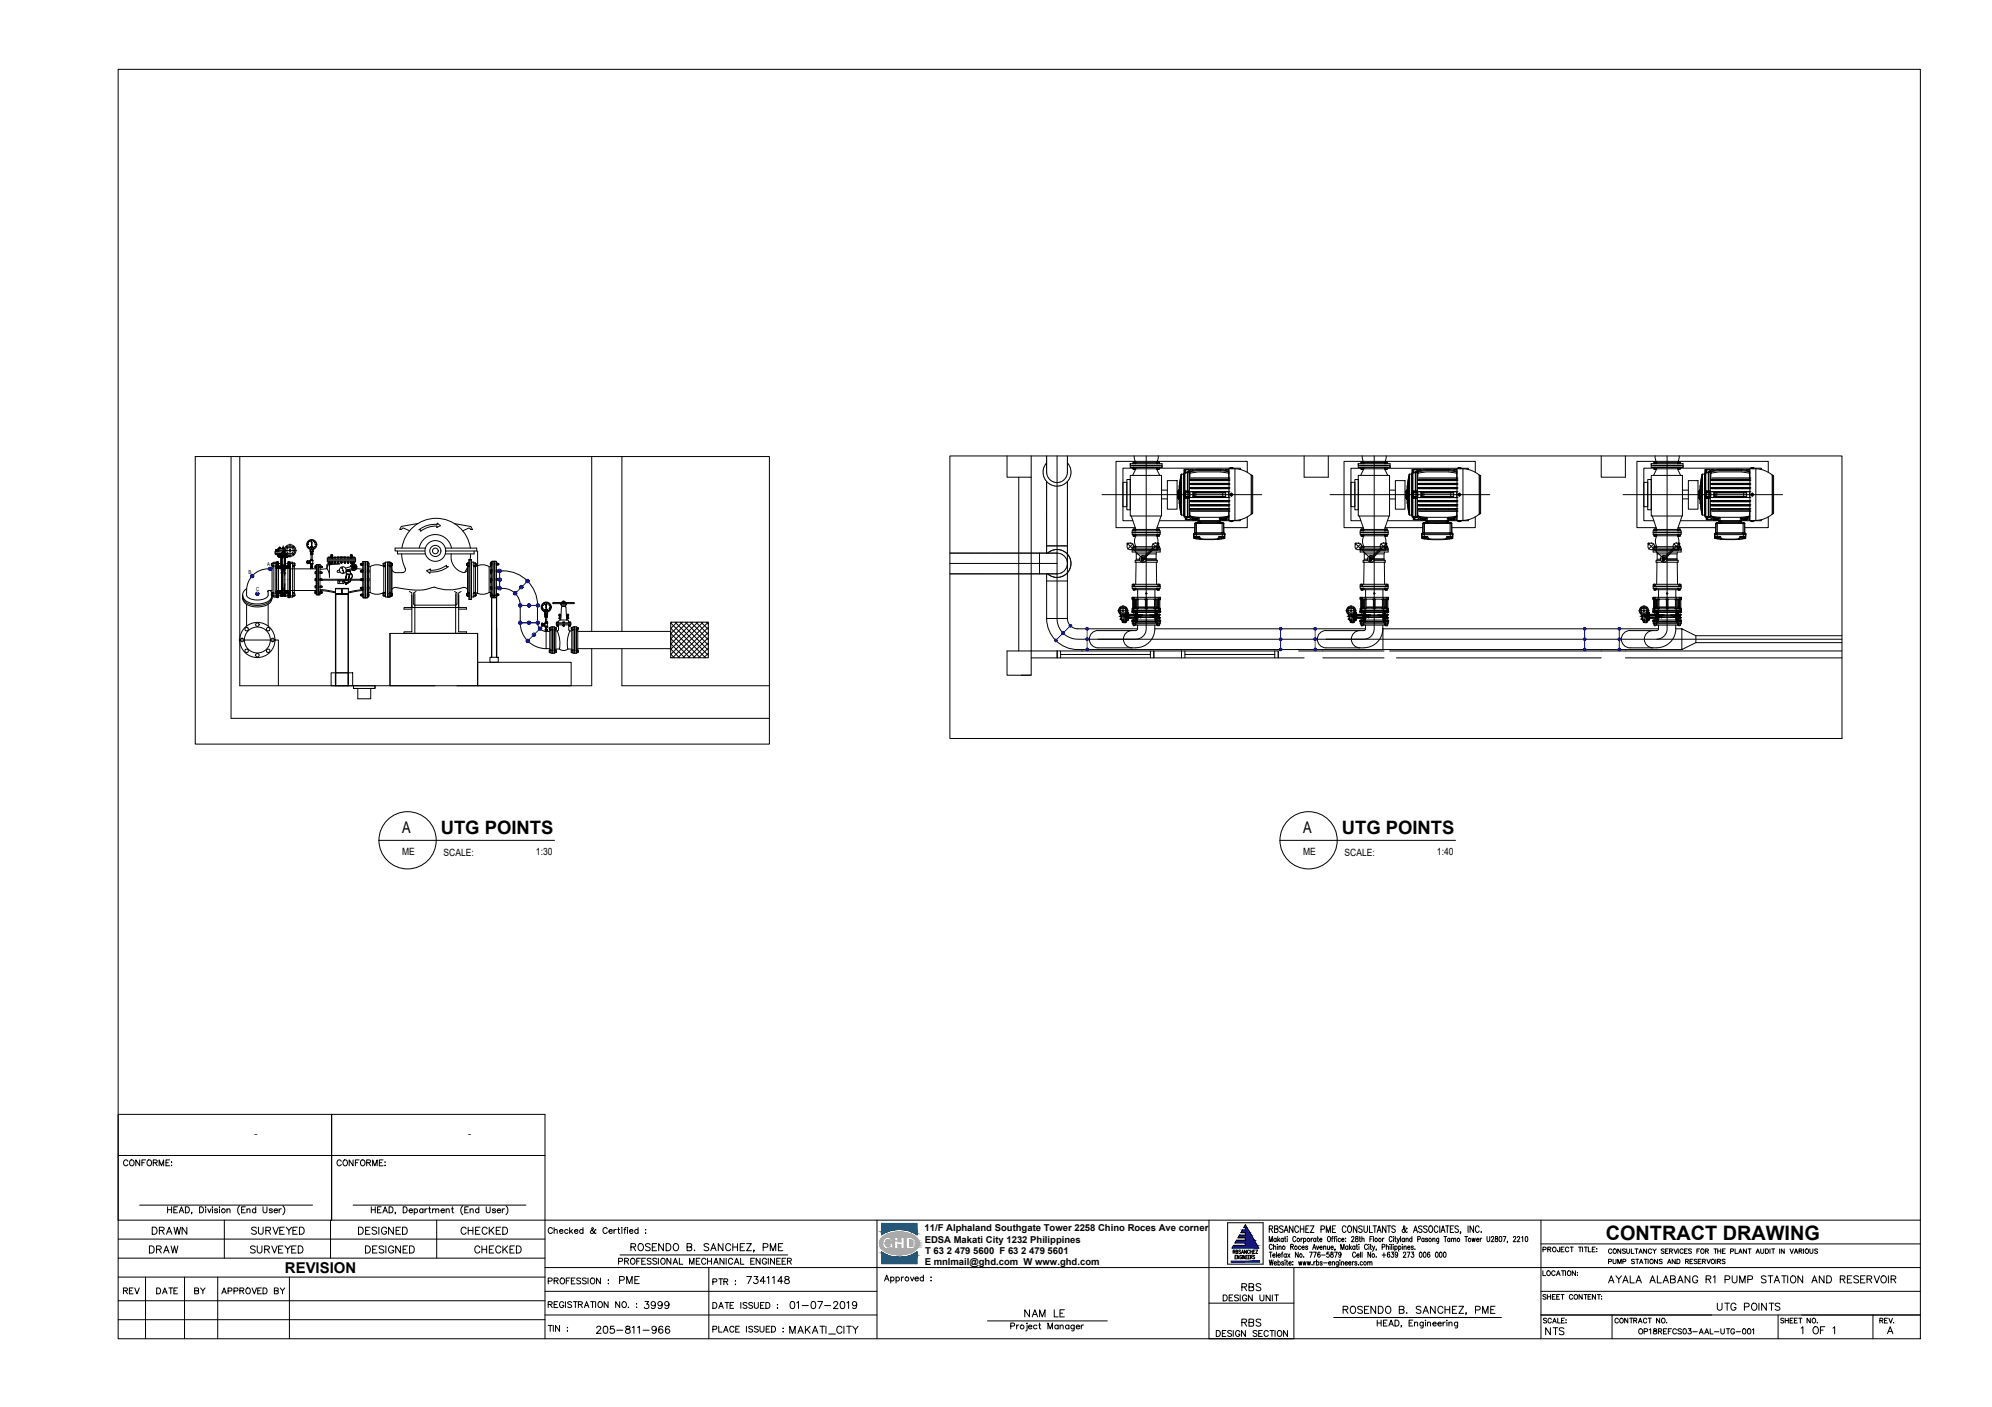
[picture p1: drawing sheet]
<svg xmlns="http://www.w3.org/2000/svg" width="841mm" height="594mm" viewBox="0 0 841 594" stroke-linecap="round" stroke-linejoin="round" font-family="sans-serif">
<defs><g id="words">
<text font-size="8.4" x="677.9" y="523.4">CONTRACT DRAWING</text>
<g font-size="7.8">
<text x="186.1" y="352">UTG POINTS</text>
<text x="566.5" y="352">UTG POINTS</text>
</g>
<g font-size="7.1">
<text x="265.3" y="529.9">ROSENDO B. SANCHEZ, PME</text>
<text x="565.9" y="556.3">ROSENDO B. SANCHEZ, PME</text>
</g>
<g font-size="6.8">
<text x="169.7" y="351.6">A</text>
<text x="550.1" y="351.6">A</text>
</g>
<g font-size="6.6">
<text x="63.1" y="522.5">DRAWN</text>
<text x="105.1" y="522.5">SURVEYED</text>
<text x="150.3" y="522.5">DESIGNED</text>
<text x="193.3" y="522.5">CHECKED</text>
<text x="260.3" y="543.3">PME</text>
<text x="314" y="543.3">7341148</text>
<text x="678" y="542.9">AYALA ALABANG R1 PUMP STATION AND RESERVOIR</text>
<text x="270.9" y="553.9">3999</text>
<text x="332.3" y="553.9">01-07-2019</text>
<text x="431.4" y="557.4">NAM LE</text>
<text x="723.9" y="554.6">UTG POINTS</text>
<text x="523.2" y="561.3">RBS</text>
<text x="332.3" y="564.4">MAKATI_CITY</text>
<text x="759.2" y="564.4">1 OF 1</text>
</g>
<text font-size="6.3" x="120.3" y="537.7">REVISION</text>
<g font-size="6.2">
<text x="61.7" y="530.2">DRAW</text>
<text x="104.4" y="530.2">SURVEYED</text>
<text x="153.1" y="530.2">DESIGNED</text>
<text x="199.3" y="530.2">CHECKED</text>
<text x="260" y="535.2">PROFESSIONAL MECHANICAL ENGINEER</text>
<text x="523.2" y="546.1">RBS</text>
<text x="250.5" y="564.1">205-811-966</text>
<text x="651.2" y="564.8">NTS</text>
</g>
<g font-size="5.7">
<text x="50.8" y="493.5">CONFORME:</text>
<text x="141.1" y="493.5">CONFORME:</text>
<text x="230.4" y="543.3">PROFESSION :</text>
<text x="299.9" y="543.6">PTR :</text>
<text x="50.8" y="547.5">REV</text>
<text x="64.9" y="547.5">DATE</text>
<text x="80.8" y="547.5">BY</text>
<text x="92.4" y="547.5">APPROVED BY</text>
<text x="515.1" y="550.3">DESIGN UNIT</text>
<text x="230.4" y="553.2">REGISTRATION NO. :</text>
<text x="299.9" y="553.5">DATE ISSUED :</text>
<text x="299.9" y="563.7">PLACE ISSUED :</text>
<text x="512.2" y="565.5">DESIGN SECTION</text>
</g>
<g font-size="5.3">
<text x="650.2" y="550">SHEET CONTENT:</text>
<text x="650.5" y="559.9">SCALE:</text>
<text x="680.5" y="559.9">CONTRACT NO.</text>
<text x="750.7" y="559.9">SHEET NO.</text>
<text x="792.3" y="559.9">REV.</text>
<text x="690.7" y="564.4">OP18REFCS03-AAL-UTG-001</text>
</g>
<text font-size="4.9" x="678" y="534.8">PUMP STATIONS AND RESERVOIRS</text>
<g font-size="4.8">
<text x="107.4" y="479.9">-</text>
<text x="197.5" y="479.9">-</text>
</g>
<g font-size="4.2">
<text x="169.8" y="361">ME</text>
<text x="187.3" y="361.3">SCALE:</text>
<text x="226.3" y="361.2">1:30</text>
<text x="550.2" y="361">ME</text>
<text x="567.7" y="361.3">SCALE:</text>
<text x="606.7" y="361.2">1:40</text>
</g>
<g font-size="4">
<text x="390.4" y="519.8">11/F Alphaland Southgate Tower 2258 Chino Roces Ave corner</text>
<text x="390.4" y="524.7">EDSA Makati City 1232 Philippines</text>
<text x="390.6" y="529.4">T 63 2 479 5600 F 63 2 479 5601</text>
<text x="390.4" y="534.3">E mnlmail@ghd.com W www.ghd.com</text>
</g>
<g font-size="2.6">
<text x="130.5" y="229.7">0</text>
<text x="131.2" y="230">50</text>
<text x="229.3" y="256.1">0</text>
<text x="230" y="256.1">50</text>
</g>
<g font-size="2.3">
<text x="112.7" y="239.1">A</text>
<text x="104.9" y="242.3">B</text>
<text x="108.2" y="249.5">C</text>
</g>
</g></defs>
<!-- layer: 0 -->
<g fill="none" stroke="#000" stroke-width=".42">
<path d="M82.4 192.8h242.4v121.4h-242.4zM97.6 192.8v110.5h227.2M101.2 192.8v96.7h82.5M249.8 192.8v73.8M262.6 192.8v73.8M401 192.5h376.7v119.3h-376.7zM425.2 192.5v9h10.2v83.6h-10.2v-10.2h21.1M435.4 192.5v9M440.4 198.8v.2M440.4 199.2v.2M440.4 199.5v.3M440.4 199.9l.1 .2"/>
<path d="M440.5 198.4l-.1 .3M440.5 198.1v.2M440.6 197.7l-.1 .2M440.7 197.3v.3M440.9 197l-.1 .2M441 196.7v.2M441.3 196.3l-.2 .2M441.4 196l-.1 .2M441.7 195.7l-.2 .2M441.9 192.5v7.1M441.9 195.4l-.1 .2M441.9 199.8l.1 .2"/>
<path d="M446.3 192.5v68.6a8.7 8.7 0 0 0 8.7 8.8h322.7M450.6 199.7v.3M450.7 192.5l-.1 7.1M450.7 195.4l.1 .2M450.9 195.7l.1 .2M451.1 196l.1 .2M451.3 196.3l.1 .2M451.5 196.6l.1 .2M451.7 197l.1 .2M451.8 197.3l.2 .6M452 198v.3M452.1 198.4v.2"/>
<path d="M452.1 198.7l.1 .3M452.2 199.9l-.1 .2M452.2 199.1v.3M452.2 199.5v.3M477.2 195.8h13.4v.7h-13.4zM477.2 196.7h13.4v.7h-13.4zM478.3 197.4v.6h1.1v-.6l.2 .2M478.3 197.7h-4.2v22.2h4.2M478.4 196.5v.2M478.4 196.6h11M478.5 195.2v-.3h.7v.3M478.5 198v.2h.7v-.2"/>
<path d="M478.6 195.2v.6M478.6 197.4v.6M478.9 192.5l.1 1.4 .6 1.3M479.1 195.2v.6M479.1 197.4v.6M479.6 197.9h8.6M479.6 197.6v.3M479.6 197.9l-1.4 2.8M479.6 195.6l-.2 .2v-.6h-1.1v.6M483.9 192.5v73a4.4 4.4 0 0 1-4.4 4.4h-15.9M488.2 195.2l.3 .6v-.6h1.1v.6M488.2 195.2h-8.6v.4"/>
<path d="M488.2 197.9l1.4 2.8M488.7 197.4v.8h.6v-.2M489 192.5l-.1 1.4-.6 1.3M489.3 195.2v.6M489.3 197.4v.6M489.3 195.2v-.3h-.6v.9M489.4 196.5v.2M489.6 197.4v.6h-1.1v-.6l-.3 .5M489.6 197.7h34.1v.5M500 198.3v1.4M500 198.6h.4v.7h-.4M500 198.3h.4v.3"/>
<path d="M500 199.7h.1M500.1 199.8l-.1 8M500.3 199.6h.2M500.3 199.6l-.2 .2M500.3 199.5l-.3 .3M500.4 198.4h.1M500.4 198.3v1.3M500.5 199.4l.1 .2M500.6 198.2l1.4 .2M500.6 198.2v.2M500.6 198.4h-.1M501.3 199.5l.1 7.8"/>
<path d="M501.3 199.6h-1v7.9h.3v-.3M501.3 199.6v7.6M501.4 199.5h-.1M501.5 199.4l-.2 .2M501.5 199.4v.1M501.6 199.1l-.1 .4M501.6 199.2l-1 .1M501.6 199.2h.4M501.6 199.2l-.1 .2M502 199.3l.2 9.2M502 199.2v.2h-.5v7.9M502 199.2v-.8h-1.4v.9"/>
<path d="M502 198.6h.4M502.2 199.6h.2M502.2 199.3h.2M502.4 199.2v-1l1.3 .2 2.2-.3h9.4l2.2 .3 1.3-.2v1M502.4 199.2v3.7M502.7 199.7a44.1 44.1 0 0 1 15.9 0l.2 .3M502.7 199.1a44.9 44.9 0 0 1 15.9 .1l.2 .3M502.7 198.8a41.3 41.3 0 0 1 15.9 .1l.2 .2M502.7 199.7l-.3 .3M502.7 199.1l-.3 .4M502.7 198.8l-.3 .3M518.8 199.6h.1"/>
<path d="M518.8 199.2v3.7M519.3 197.9h-.4v21.9h.4M519.3 197.6h1.2M519.3 197.6v.3M519.6 197.4l-.3 .2M519.6 197.4l.2 .2M519.9 197.9h1.5M520.2 197.4l-.3 .2M520.2 197.4l.3 .2M520.5 197.6v.3h-1.2M521.4 197.9v21.8M521.4 197.9a10.9 10.9 0 0 1 6.9 2.7"/>
<path d="M526.6 199.4v-4.6h-55.4v28h8.1M550.6 192.5v9h10.2v-9M573.5 196.7h13.4v.7h-13.4zM573.5 195.8h13.4v.7h-13.4zM574.5 197.4v.6h1.2v-.6l.1 .5M574.5 197.7h-4.1v22.2h4.2M574.6 196.6h11.1M574.6 196.5v.2M574.7 195.2v-.3h.8v.3M574.7 198v.3h.8v-.3M574.8 195.2v.6M574.8 197.4v.6"/>
<path d="M575.1 192.5l.1 1.4 .6 1.3M575.4 195.2v.6M575.4 197.4v.6M575.8 195.3l-.1 .5v-.6h-1.2v.6M575.8 197.9h8.7M575.8 195.3h8.7M575.8 197.9l-1.3 2.8M580.2 192.5v73a4.4 4.4 0 0 1-4.4 4.4h-16M584.5 195.3l.2 .5M584.5 197.9l1.4 2.8M584.7 197.4v.6h1.1v-.6M584.7 195.8v-.6h1.1v.6"/>
<path d="M584.7 197.4l-.2 .5M585 197.4l-.1 .9h.7v-.3M585.2 192.5l-.1 1.4-.6 1.3M585.5 195.2v.6M585.5 197.4v.6M585.6 195.2v-.3h-.7l.1 .9M585.7 196.5v.2M585.8 197.7h34.1v.5M596.2 198.3v1.4M596.2 198.6h.5v.7h-.5M596.2 198.3h.5v.3M596.2 199.7h.1"/>
<path d="M596.5 199.6l-.3 .5v7.7M596.6 199.5l-.3 .3v7.7M596.7 198.4h.1M596.7 198.4l-.2 1.2M596.7 199.6l.2-.3v.3M596.8 198.2l1.5 .2M596.8 198.4h-.1M596.8 198.2h.1M597.6 199.6l.1 7.7M597.7 199.5h-.1M597.8 199.4l-.2 .2M597.8 199.4l-.1 .1"/>
<path d="M597.9 199.1l-.2 .4M597.9 199.2l-1.1 .1v-.9h1.5v.8M597.9 199.2h.4M597.9 199.2l-.2 .2M598.3 199.3l.1 9.2M598.3 199.2v.2h-.5v7.9M598.3 198.6h.3M598.4 199.6h.2M598.4 199.3h.2M598.6 199.5l.2-.3a43.5 43.5 0 0 1 15.9 0l.3 .3M598.6 199.1l.2-.2a40.8 40.8 0 0 1 15.9-.1l.3 .3M615 199.2v-1l-1.3 .2-2.2-.3h-9.4l-2.2 .3-1.3-.2v4.7"/>
<path d="M615 199.6h.2M615 199.2v3.7M615.5 197.9h-.3v21.9l.3 .2M615.5 197.6h1.2M615.5 197.6v.3M615.6 197.6h.5M616.1 197.9h1.6M616.7 197.6v.3h-1.2M616.7 197.6h-.5M617.7 197.9v21.8M617.7 197.9a10.9 10.9 0 0 1 6.8 2.7M622.9 199.4v-4.6h-55.4v28h8.1"/>
<path d="M676 192.5v9h10.2v-9M697.2 196.7h13.4v.7h-13.4zM697.2 195.8h13.4v.7h-13.4zM698.2 197.7h-4.2v22.2h4.3M698.2 195.8v-.6h1.1v.6M698.2 197.4v.6h1.1v-.6M698.3 196.6h11.1M698.3 196.5v.2M698.5 195.8l-.1-.9h.7v.9M698.5 197.4l-.1 .8h.7v-.8M698.8 192.5l.1 1.4 .6 1.3M699.3 197.4l.2 .5"/>
<path d="M699.5 195.2l-.2 .6M699.5 197.9h8.7M699.5 195.2h8.7M699.5 197.9l-1.4 2.8M703.8 192.5v73a4.4 4.4 0 0 1-4.3 4.4M708.2 195.2l.2 .6M708.2 197.9l1.4 2.8M708.4 197.4v.6h1.1v-.6M708.4 195.8v-.6h1.1v.6M708.4 197.4l-.2 .5M708.6 198v.2h.7v-.2M708.6 195.2v-.3h.7v.3"/>
<path d="M708.7 195.2v.6M708.7 197.4v.6M708.9 192.5l-.1 1.4-.6 1.3M709.2 195.2v.6M709.2 197.4v.6M709.4 196.5v.2M709.5 197.7h34.1v.5M719.9 198.3v1.4M719.9 198.6h.4v.7h-.4M719.9 198.3h.4v.3M719.9 199.7h.1M720 199.8l-.1 8"/>
<path d="M720.2 199.6l-.2 .2M720.2 199.5l-.3 .3M720.3 199.3v.3M720.4 199.4l-.2 .2M720.4 198.3v1.1M720.5 198.2l1.4 .2M720.5 199.3v.3M720.5 199.3l-.1 .1M720.5 198.2l-.2 .2M721.2 199.6h-1v7.9h.2M721.2 199.6v7.6M721.3 199.5l.1 8-.2-.2"/>
<path d="M721.5 199.4h.1M721.4 199.4l-.1 .2M721.5 199.1v.3M721.5 199.2l-1 .1M721.5 199.2h.4M721.5 199.2l-.1 .2M721.9 199.3l.2 9.2M721.9 199.2v.2h-.4v7.9M721.9 199.2v-.8h-1.4v.9M721.9 198.6h.4M722.1 199.6h.2M722.1 199.3h.2"/>
<path d="M722.6 199.7a44.1 44.1 0 0 1 15.9 0l.2 .3M722.6 199.1a44.9 44.9 0 0 1 15.9 .1l.2 .3M722.6 198.8a41.3 41.3 0 0 1 15.9 .1l.2 .2M722.7 199.7l-.4 .3M722.7 199.1l-.4 .4M722.7 198.8l-.4 .3M738.7 199.2v-1l-1.3 .2-2.2-.3h-9.4l-2.2 .3-1.3-.2v4.7M738.7 199.6h.1M738.7 199.2v3.7M739.2 197.9h-.4v21.9h.4M739.2 197.6h1.2M739.2 197.6v.3"/>
<path d="M739.5 197.4l-.3 .2M739.7 197.4v.2M739.8 197.4h-.3M739.8 197.9h1.5v21.8l-1.5 .1M740.1 197.4l-.2 .2M740.1 197.4l.3 .2M740.4 197.6v.3h-1.2M741.4 197.9a10.9 10.9 0 0 1 6.8 2.7M746.6 199.4v-4.6h-55.5v28h8.1M430.1 201.5v73.4M440.5 200.3v.2M440.5 200.6l.1 .3"/>
<path d="M440.6 201l.1 .2M440.7 201.4l.1 .2M440.9 201.7l.1 .3M441 202l.2 .3M441.2 202.4l.1 .2M441.4 202.7l.2 .2M441.6 203l.2 .2M441.8 203.3l.2 .2M441.9 203.4v30.1M442 200.1v.2M442.1 200.5v.2M442.1 200.9l.2 .2"/>
<path d="M442.1 203.6l.2 .1M442.3 201.2l.1 .2M442.4 203.8l.2 .2M442.5 201.5l.1 .2M442.7 201.8l.1 .2M442.7 204.1l.2 .1M442.9 202.1l.2 .2M443 204.2l.2 .2M443.2 202.4l.1 .2M443.3 204.5l.2 .1M443.4 202.7l.2 .1M443.6 204.7l.6 .2"/>
<path d="M443.7 202.9l.2 .2M444 203.1l.3 .1M444.3 203.3l.6 .2M444.3 205h.3M444.7 205l.2 .1M445.1 203.6h.2M445.1 205.1l.2 .1M445.4 203.7h.3M445.4 205.2h.3M445.8 203.7h.2M445.8 205.3h.2M446.2 205.3h.2"/>
<path d="M446.2 203.7h.2M446.8 203.7h-.3M446.8 205.2l-.3 .1M447.1 203.7h-.2M447.5 203.6h-.2M447.5 205.1l-.6 .1M447.9 203.4l-.3 .1M447.9 205l-.3 .1M448.2 203.3l-.2 .1M448.2 204.9l-.2 .1M448.5 203.1l-.2 .1M448.6 204.8l-.2 .1"/>
<path d="M448.9 202.9l-.2 .1M449 204.6l-.3 .2M449.1 202.7l-.1 .1M449.3 204.5l-.3 .1M449.4 202.4l-.2 .2M449.6 204.2l-.2 .2M449.7 202.1l-.2 .2M449.9 201.8l-.2 .2M449.9 204l-.2 .2M450.1 201.5l-.1 .2M450.2 203.8l-.2 .1M450.2 201.2l-.1 .2"/>
<path d="M450.4 200.8l-.1 .3M450.4 203.5l-.1 .2M450.5 200.5l-.1 .2M450.6 200.1l-.1 .2M450.7 203.4v34.8M450.7 203.3l-.2 .1M450.9 203l-.1 .2M451.2 202.7l-.2 .2M451.5 202l-.3 .6M451.7 201.7l-.1 .2M451.8 201.3v.3M452 201l-.1 .2"/>
<path d="M452 200.6v.3M452.1 200.3l-.1 .2M465.3 208.9h67.4M474.1 203.7h1.7v10.2h-1.7zM475.8 202.5h1.4v12.8h-1.4zM477.2 200.7h13.2v17.2h-13.2zM477.6 217.9l2 5.6M490.2 217.9l-2 5.6M490.4 210.6h2.5M490.4 207h2.5M492.9 202.9h4.1v12.1h-4.1zM497 207.4h.5"/>
<path d="M497 210.3h.5M497.3 207.4v2.9M497.6 207.3v3.1M497.8 206.8h-.2v4.1h.2M498 204.6v8.4M498 212.8l.4 3.2M498 213l.4 3.2M498 213l.1 .1M498 204.7v8.3M498 213v.1M498 204.6h.1M498 212.8h.1"/>
<path d="M498.1 204.5l-.1 .1M498.1 207.3v.8h.3M498.1 206.2v1.1M498.1 207.3l.3 .1-.1 .7M498.1 206.2h.1M498.1 211.4h.3M498.1 211.4l.3 4.3M498.1 210.3v1.1M498.1 205.9v.3M498.1 212l.1 .1M498.1 204.8l-.1 .1M498.1 209.2v.4"/>
<path d="M498.1 208.1v.3M498.2 210.7h.1M498.2 211.8h.1M498.2 210.7h.3l-.1 .7M498.2 208.5h.2M498.2 209.2h.2M498.2 208.5v.7M498.2 211.8l.1 .4M498.2 205.6l.1 .3M498.2 205.5l-.1 .1M498.2 206.2l.1 .1M498.2 207h.1"/>
<path d="M498.2 205.9h.1M498.3 211.8h-.1M498.3 209.6l.2 .7M498.3 206.3l.2 .7h-.3M498.3 212.2l.2 2.4M498.3 205.9h.1M498.3 206.2h-.1M498.3 212.2l.2 .6M498.3 209.6h.2M498.4 202l-.3 3.9M498.4 201.7l-.4 3.2M498.4 201.5l-.4 3.2"/>
<path d="M498.4 209.6h-.3v.7M498.4 210.3h-.3M498.4 201.3v15.1M498.5 206v.1M498.5 211.5v.1M498.5 208.1h-.2M498.5 207.1v.1M498.5 210.4v.2M498.5 204.9l-.2 .5M498.5 205.8h-.2M498.5 208.2v.1M498.5 209.3v.2"/>
<path d="M498.5 208.4v.8M498.5 201.3l.1-.9v16.9l-.1-1M498.5 203.1l-.3 2.5M498.7 217.3l.2 .2M498.9 200.2l-.2 .2M499.7 209.7h.3M499.7 217.5l.3 .1M499.8 200.2h.1M499.8 200.2v8.2M499.8 209.3v8.2M499.8 209.3l.2 .1M499.8 217.5l.1 .1"/>
<path d="M499.8 208.3v1M499.8 200.2h-.1M499.8 200.2h-.9v17.3h.9M499.9 208l.1 .3M500 208.2l-.2 .1M500 217.8l.5 .3M500 208.2v1.3M500 208.2h.4v1.3h-.4M500 209.4l-.1 .3M500 208h-.3M500 209.9v7.9M500 217.8l.3 .2"/>
<path d="M500 209.8l.3 .4M500 207.4h.3v.6l-.3-.2M500.1 210.2l-.1 8.1 .4-.2M500.1 209.5l.3 .2M500.2 209.7l.1 .5M500.3 209.7l-.3 .2M500.3 210.2h.2M500.3 210.2v7.9h1M500.4 209.4h.1M500.4 208.3h.1M500.4 218.1h.1M500.4 208.1l.1 1.6"/>
<path d="M500.4 209.6l.2 .8M500.4 208l-.3 .2M500.5 207.9l-.1 .1M500.5 209.9l.1 .1M500.5 218.1v1.3M500.6 207.6l1.4 .2h-1.4zM500.6 207.3l-.2 .7M500.6 210.1v.3M500.6 207.6l-.1 .1M500.6 218.1l-.1 .2M500.9 218.3v.8h-.4M500.9 219.1v.3h-.4"/>
<path d="M500.9 219.3h.1M500.9 218.3l.2 1.1M501.1 218.3v1h1.4v-.7M501.1 219.3v.1M501.3 210.3h.1M501.3 207.2l.3 .1M501.3 207.2l-.7 .1M501.3 210.3l-.7 .1M501.3 210.4v7.7M501.3 207.3l.1 .2M501.3 210.4h.2M501.3 218.1l.1 .2"/>
<path d="M501.3 218.1h.1M501.4 210.3l-.1 7.8M501.4 207.3l.1 .2M501.4 210.1l-.1 .2M501.4 210.1l.1 .1M501.5 207.2h-.2M501.5 218.3l.1 .2M501.5 218.1l.1 .4M501.5 218.2v.1M501.5 210.1l-.1 .2M501.5 210.3h.1M501.5 207.5h-.1"/>
<path d="M501.5 218.3h-.1M501.5 208.1v1.5M501.5 207.5l.2 .1M501.5 210.4v7.9h.5v.3l-.4-.1M501.5 207.3h.5v.3M501.5 207.3l.1 .3M501.6 218.5l-1-.2-.1 1.1M501.6 210.1l-.1 .3M501.7 210.1l-.2 .1M502 207.8v.3h-1.4v1.5h1.4v-1.5M502 209.6v.3l-1.4-.1v.3l1.4-.2M502 210.1v.3h-.5"/>
<path d="M502 208.5h.4M502 209.2h.4M502.2 218.1h.2M502.2 209.2v9.2M502.4 204.1h.3M502.4 213.1h.3M502.4 202.4h.3M502.4 217.6l.3 .4M502.4 217.7l.1 .2M502.4 218.1l.1 .2M502.4 218.3l-.4 .1M502.4 204.1v.5"/>
<path d="M502.4 213v.6M502.5 218l-.1-.2v.3M502.5 219.3l-1.4 .2M502.5 219.1h.3M502.7 213.1h3.2v.4h-3.2zM502.7 218l3.2 .4M502.7 206.3h-.3M502.7 205.9l-.3-.1v.6M502.7 211.4l-.3-.1v.6l.3-.1M502.7 204.5l-.3 .1M502.7 213.5h-.3M502.7 202.8h-.3"/>
<path d="M502.7 214.8h-.3v2.8M502.7 215.3h-.3M502.8 218l.6 .6zM502.8 207.6h16.5M502.8 210.1h16.5M502.8 206.4h16.5M502.8 205.8h16.5M502.8 211.3h16.5M502.8 211.9h16.5M502.8 204.1h16.5M502.8 204.6h16.5M502.8 213h16.5"/>
<path d="M502.8 213.6h16.5M502.8 202.3h16.5M502.8 202.9h16.5M502.8 214.7h16.5M502.8 215.4h16.5M502.8 201.8h16.5M502.8 215.9h16.5M502.8 218.1v1.3h1M503 218l.9 .9M503 218l.9 1M503 218.3l.9 .9M503.3 219.4l.2 .1"/>
<path d="M503.4 219l.2 .1M503.4 218.6l.2 .1M503.4 218.5l.2 .1M503.4 218.8l.2 .1M503.4 219.2l.2 .1M503.5 219.6h.1M503.6 219.5l.2 .2M503.6 218.6h2.7v1.3h8.5v-1.3h2.7M503.6 218.6l2.4 .1v.3l-2.4 .1M503.6 219.4h2.2M503.6 219v.1M503.7 207.6v2.4h-1.3v-2.4h16.4v2.5l-1.3-.1"/>
<path d="M503.7 208h13.8M503.7 208.1h13.8M503.7 208.5h.4M503.7 209.2h.4M503.8 219.7h2M504.1 208.5v.7M504.9 208.1v1.5M505.8 219v.9h.5M505.8 219.9v.4h.6M505.9 218.4h.1M505.9 209.7v.3h9.4M505.9 205.9h-3.2v.4h3.2"/>
<path d="M505.9 211.4h9.4v.4h-9.4zM505.9 211.4h-3.2v.4h3.2M505.9 204.2h9.4v.3h-9.4zM505.9 204.2h-3.2v.3h3.2M505.9 213.1h9.4v.4h-9.4M505.9 202.4v.4h9.4M505.9 214.9v.4h9.4M505.9 207.7v.3M506.3 218.6l-.3 .1M506.4 219.9v.4M514.7 219.9v.4h.6v-.4M514.8 218.6l.4 .1"/>
<path d="M515.2 218.7v.3h2.3M515.3 209.7l-11.6-.1h12.5l1.3 .1h-2.2v.3h2.2M515.3 205.9h3.1v.4h-12.5v-.4h9.4v.4M515.3 211.4h3.1v.4h-3.1M515.3 202.4h3.1v.4h-3.1zM515.3 202.4h-12.6v.4h3.2M515.3 214.9v.4h3.1v-.4h-15.7v.4h3.2M515.3 207.7v.3M515.3 204.2h3.1M515.3 213.1h3.1M515.3 219v.9h-.5M516.2 208.1v1.5"/>
<path d="M517.5 207.6v2.4M517.5 218.6l-2.3 .1M517.5 219v.1M517.6 219.6h.1M517.6 219.5l-2.3 .2M517.8 218.8l-.3 .1M517.8 219l-.3 .1M517.8 218.6l-.3 .1M517.8 218.5l-.3 .1M517.9 219.4l-.3 .1M518.3 218l-.5 .6zM518.4 204.2v.3h-3.1"/>
<path d="M518.4 213.1v.4h-3.1M518.5 206.3h.3M518.5 205.9l.3-.1v.6M518.5 211.4l.3-.1v.6l-.3-.1M518.5 204.5l.3 .1M518.5 213.5h.3M518.5 202.8h.3M518.5 214.8h.3v2.8M518.5 215.3h.3M518.6 218.3l-.9 1-2.4 .1M518.6 218l-.8 1 .8-1M518.6 218h.1"/>
<path d="M518.7 218l.1-.2v1.6h-.9M518.8 204.1h-.3M518.8 213.1h-.3M518.8 202.4h-.3M518.8 217.6l-.3 .4-3.2 .4h-9.4M518.8 217.7l-.1 .2M518.8 204.1v.5M518.8 213v.6M518.9 218.1l-.2 .2M519.3 219.8v.2M519.3 219.8h1.2v.2M519.6 208.9h.2v.5"/>
<path d="M519.6 208.8v.1M519.8 208.3v.5h-.2M519.8 208.3l-.5 .5 .5 .6M519.8 209.4h.1M519.8 208.3h.1M519.9 208.3v.6M519.9 208.3l.6 .5-.6 .6M520.1 208.8v.1M520.2 208.9h-.3v.5M520.2 208.8l-.4 .1M520.2 208.8v.1M521.4 219.7l-1.5 .1"/>
<path d="M523.7 219.4v.5h-34.2M526.6 218.3v4.5h-9.9M528.2 200.6v16.5M528.3 200.6l.2 .1M528.5 200.7v16.3M528.5 200.7l.4 .4v15.5l-.5 .4a11 11 0 0 1-7 2.7M561.5 208.9h67.5M570.4 203.7h1.6v10.2h-1.6zM572 202.5h1.5v12.8h-1.5zM573.5 200.7h13.2v17.2h-13.2zM573.9 217.9l1.9 5.6M586.5 217.9l-2 5.6"/>
<path d="M586.7 210.7h2.4M586.7 207h2.4M589.1 202.9h4.1v12.1h-4.1zM593.3 210.3h.2M593.3 207.4h.4M593.5 207.4v2.9M593.6 207.4v2.9M593.6 210.3h.1M593.6 210.3h-.1M593.8 207.3v3.1M594.1 206.8h-.3v4.1h.3M594.2 204.7v8.3"/>
<path d="M594.3 204.6v8.4M594.3 212.8l.4 3.2M594.3 213l.4 3.2M594.3 213h.1M594.3 204.6h.1M594.3 212.8h.1M594.4 204.5l-.1 .1M594.4 211.8l.3 3.9M594.4 207.3v.8h.3M594.4 207.3l.3 .1-.2 .7M594.4 210.3h.1M594.4 206.2h.1"/>
<path d="M594.4 206.2v.8M594.4 211.4v.4M594.4 207v.3M594.4 211.8h.1M594.4 210.3v1.2l.3-.1M594.4 212l.1 .1M594.4 204.8l-.1 .1M594.4 209.2v.4M594.4 208.1v.3M594.4 210.7h.1M594.5 208.5h.2v.7M594.5 210.7h.2v.7"/>
<path d="M594.5 209.2h.2M594.5 211.8h.2M594.5 205.9h.2M594.5 208.5v.7M594.5 205.6v.3M594.5 205.9l-.1 .3M594.5 205.5l-.1 .1M594.5 206.2l.1 .1M594.5 210.3h.2M594.5 206.2v.1M594.5 207h-.1M594.5 206.3l.2 .7h-.2"/>
<path d="M594.5 212.2l.3 2.4M594.5 210.3h.1M594.5 209.6v.7M594.5 211.8v.4M594.6 209.6l-.2 .7M594.6 211.8h.1M594.6 212.2l.1 .6M594.7 210.3h.1M594.7 205.9h.1M594.7 205.8h-.1M594.7 210.3h-.1M594.7 202l-.3 3.9"/>
<path d="M594.7 201.7l-.4 3.2M594.7 201.5l-.4 3.2M594.7 201.3v15.1M594.7 206v.1M594.7 211.5v.1M594.7 208.1h-.1M594.7 207.1v.1M594.7 210.4v.2M594.7 204.9l-.1 .5M594.7 208.2v.2M594.7 209.3v.2M594.8 201.3l.1-.9v16.9l-.1-1"/>
<path d="M594.8 203.1l-.3 2.5M594.9 217.3l.3 .2M595.2 200.2l-.3 .2M596 209.7h.2M596 217.5l.2 .1M596 200.2h-.9v17.3h.9M596 200.2v8.2M596 209.4v8.1M596 208.3l.2 1.1M596.1 217.5l.1 .1M596.1 200.2h-.1M596.2 208v.3"/>
<path d="M596.2 208.2l-.1 .1M596.2 217.8l.5 .3v1.3M596.2 208.2v1.3zM596.2 208.2h.5v1.3h-.5M596.2 209.9v7.9M596.2 209.4v.3M596.2 218h.1M596.2 208.2v.1M596.2 208h-.2M596.3 208.3v1.1M596.3 210.2l-.1 8.1h.5M596.3 217.8l.2 .2"/>
<path d="M596.3 209.8l.2 .4M596.3 207.8l.2 .2M596.3 207.4h.2v.6M596.3 207.5v.3M596.4 209.5l.3 .2M596.5 208l.2 1.7M596.5 208l-.1 .2M596.5 209.7v.5M596.5 209.7l-.2 .2M596.5 210.3v7.8h1M596.7 209.4h.1M596.7 218.1h.1"/>
<path d="M596.7 208.3h.1M596.7 209.6l.1 .8M596.7 210l.1 .1M596.7 210.2l-.2 .1M596.7 218.1l.1 .2M596.8 207.3l-.1 .6M596.8 207.6l1.5 .2h-1.5zM596.8 210.1v.3M596.8 207.6l-.1 .1M596.9 218.1v.2M597.2 218.3v.8h-.5M597.2 219.1v.3h-.5"/>
<path d="M597.2 219.3h.1M597.2 218.3l.2 1.1M597.2 219.2l.2 .2M597.3 218.3v1h1.5v-.7M597.5 207.2l-.7 .1M597.5 207.2v-7.6h-1v7.9h.3v-.3M597.5 207.2v.2M597.5 210.3l-.7 .1M597.5 210.4v7.7M597.6 207.3l.1 .2M597.6 210.4h.1M597.6 218.1l.1 .2"/>
<path d="M597.6 218.1h.1M597.7 210.4l-.1 7.7M597.7 207.3v.2M597.7 210.1v.2M597.7 210.1l.1 .1M597.7 210.3h.1M597.7 207.2h-.1M597.7 218.3l.2 .2M597.7 218.1l.2 .4M597.7 218.2l.1 .1M597.7 207.5l.2 .1M597.8 207.5h-.1"/>
<path d="M597.8 218.3h-.1M597.8 208.1v1.5M597.8 207.3l-.2 .1M597.8 210.4v7.9h.5v.3l-.4-.1M597.8 207.3h.5v.3M597.8 207.3l.1 .3M597.9 210.1l-.2 .1M597.9 218.5l-1.1-.2-.1 1.1M597.9 210.1l-.1 .3M598.3 207.8v.3h-1.5v1.5h1.5v-1.5M598.3 209.6v.3l-1.5-.1v.3l1.5-.2M598.3 210.1v.3h-.5"/>
<path d="M598.3 208.5h.3M598.3 209.2h.3M598.4 218.1l.2-.3 .2 .5M598.4 209.2v9.2M598.6 210v-2.4h16.4v2.5M598.6 218.3l-.3 .1M598.6 204.1v.5M598.6 205.8v.6M598.6 211.3v.6M598.6 213v.6M598.6 214.7v2.9M598.6 205.9h.4"/>
<path d="M598.6 211.3l.4 .1M598.6 204.1h.4M598.6 213.1h.4M598.6 202.4h.4M598.6 214.8l.4 .1M598.6 200l.2-.3a43.5 43.5 0 0 1 15.9 0l.3 .3M598.7 218l-.1-.4 .4 .4 3.1 .4M598.8 219.3l-1.5 .2M598.8 219.1h.3M598.9 204.2v.3h3.2M598.9 213.1h3.2v.4h-3.2zM598.9 214.9h15.8"/>
<path d="M598.9 206.3h3.2M598.9 204.2h3.2M598.9 202.8h3.2M598.9 215.3h3.2M598.9 214.9v.4M599 206.3h-.4M599 211.8h-.4M599 204.5l-.4 .1M599 213.5h-.4M599 202.8h-.4M599 215.3h-.4M599.1 218l.5 .6z"/>
<path d="M599.1 207.6h16.4M599.1 206.4h16.4M599.1 205.8h16.4M599.1 211.3h16.4M599.1 211.9h16.4M599.1 204.1h16.4M599.1 204.6h16.4M599.1 213h16.4M599.1 213.6h16.4M599.1 202.3h16.4M599.1 202.9h16.4M599.1 214.7h16.4"/>
<path d="M599.1 215.4h16.4M599.1 201.8h16.4M599.1 218.1v1.3h.9M599.1 210.1h16.4M599.1 215.9h16.4M599.2 218l.9 .9M599.2 218l.9 1M599.2 218.3l.9 .9M599.5 219.4l.3 .1M599.6 218.9v.1M599.6 218.6l.3 .1M599.6 218.5l.3 .1"/>
<path d="M599.6 218.9l.3 .1zM599.6 219.2l.3 .1M599.9 219.5l.2 .2M599.9 219.4h2.2M599.9 219v.1M599.9 208h13.8M599.9 208.1h13.8M599.9 210l-1.3 .1M599.9 208.5h.4M599.9 209.2h.4M599.9 210h2.2M599.9 207.6v2.4"/>
<path d="M600.1 219.7h2M600.3 208.5v.7M601.1 208.1v1.5M602.1 219v.9h.5M602.1 219.9v.4h.6v-.4M602.1 209.7v.3h9.4M602.1 205.9h-3.2v.4M602.1 211.4h9.4v.4h-9.4zM602.1 211.4h-3.2v.4h3.2M602.1 204.2h9.4v.3h-9.4zM602.1 213.1h9.4v.4h-9.4M602.1 202.4v.4h9.4"/>
<path d="M602.1 214.9v.4h9.4M602.1 207.7v.3M602.1 218.4h.1M602.6 218.6l-.4 .1M611 219.9v.4h.6v-.4M611.1 218.6l.3 .1M611.5 209.7l-11.6-.1 13.8 .1h-2.2v.3h2.2M611.5 205.9h3.2v.4h-12.6v-.4h9.4v.4M611.5 211.4h3.2v.4h-3.2M611.5 202.4h3.2v.4h-3.2zM611.5 202.4h-12.6v.4M611.5 204.2h3.2"/>
<path d="M611.5 213.1h3.2M611.5 207.7v.3M611.6 219v.9h-.5M612.5 208.1v1.5M613.7 210h1.3M613.7 207.6v2.4M613.8 218.6h-2.7v1.3h-8.5v-1.3h-2.7l2.3 .1v.3l-2.3 .1M613.8 218.6l-2.4 .1v.3h2.4M613.8 219v.1M613.8 219l.2-.1zM614 219.2l-2.4 .2M614 218.6l-.2 .1"/>
<path d="M614 218.5l-.2 .1M614.5 218l-.5 .6 .6-.6M614.7 204.2v.3h-3.2M614.7 213.1v.4h-3.2M614.7 214.9v.4h-3.2v-.4M614.7 206.3h.3M614.7 205.9h.3v.5M614.7 211.4l.3-.1v.6l-.3-.1M614.7 204.5l.3 .1M614.7 213.5h.3M614.7 202.8h.3M614.7 215.3h.3"/>
<path d="M614.9 218l-.9 1 .9-1M614.9 218.3l-.9 .9M614.9 218h.1M615 218l.1-.2-.1 1.6-3.4 .3M615 204.1h-.3M615 213.1h-.3M615 202.4h-.3M615 214.8l-.3 .1M615 217.6l-.3 .4-3.2 .4h-9.3M615 217.7l-.1 .2M615 204.1v.5M615 213v.6"/>
<path d="M615 214.7v2.9M615.2 218.1l-.3 .2M615.6 219.8h1.1v.2M615.8 208.9h.3v.5M615.8 208.8v.1M615.9 208.8v.1M616.1 208.3v.5h-.3M616.1 208.9h.3h-.2v.5M616.1 208.3l-.5 .5 .5 .6M616.1 209.4h.1M616.1 208.3h.1M616.2 208.3v.6"/>
<path d="M616.2 208.3l.5 .5-.5 .6M616.5 208.8v.1M617.7 219.7l-1.6 .1M619.9 219.4v.5h-34.1M622.9 218.3v4.5h-9.9M624.5 200.6l.1 16.5 .2-.1v-16.3M624.5 217.1a10.9 10.9 0 0 1-6.8 2.6M624.6 200.6l.2 .1M624.8 200.7l.4 .3M625.1 201.1v15.5M625.2 216.6l-.4 .3M685.2 208.9h67.4"/>
<path d="M694 203.7h1.7v10.2h-1.7zM695.7 202.5h1.5v12.8h-1.5zM697.2 200.7h13.1v17.2h-13.1zM697.6 217.9l1.9 5.6M710.2 217.9l-2 5.6M710.3 210.6h2.5M710.3 207h2.5M712.8 202.9h4.1v12.1h-4.1zM717 207.4h.4M717 210.3h.4M717.2 207.4v2.9M717.3 207.4v2.9"/>
<path d="M717.5 207.3v3.1M717.7 206.8h-.2v4.1h.2M717.9 212.5v.5M717.9 205.1v7.4M717.9 204.6v.5M717.9 212.8l.5 3.2M717.9 213l.5 3.2M717.9 204.7v8.3M718 213v.1M718 204.6h.1M718 212.8h.1M718 204.5v.1"/>
<path d="M718.1 209.2v.4M718.1 208.1v.3M718.1 211.8l.3 3.9M718.1 207.3v.8h.3M718.1 208.4h.3v.8h-.3M718.1 207.3l.3 .1-.2 .7M718.1 211.4h.3M718.1 206.2v.8M718.1 208.4v.8M718.1 210.7v.7M718.1 210.7h.3v.7M718.1 211.4v.4"/>
<path d="M718.1 207v.3M718.1 211.8h.1M718.1 210.3v.4M718.1 212l.1 .1M718.2 206.2v.1M718.2 211.8v.4M718.2 205.6v.3M718.2 205.9l-.1 .3M718.2 205.5l-.1 .1M718.2 206.3l.2 .7h-.3M718.2 209.6l.2 .7h-.3M718.2 212.2l.2 2.4"/>
<path d="M718.2 205.9h.2M718.2 206.2h-.1M718.2 212.2l.2 .6M718.3 209.6l-.2 .7M718.3 211.8h-.1M718.4 202l-.3 3.9M718.4 201.7l-.3 3.1M718.4 201.5l-.5 3.2M718.4 201.5h.1M718.4 205.9h.1M718.4 211.8h.1M718.4 216h.1"/>
<path d="M718.4 215.7h.1M718.4 202h.1M718.4 201.7h.1M718.4 208.1h-.1M718.4 204.9l-.2 .5M718.4 205.8h-.1M718.4 201.3l.2-.9v16.9l-.2-.9M718.4 216.3h.1M718.4 201.3v15.1M718.4 216.2h.1M718.4 203.1l-.2 2.5M718.4 201.3h.1"/>
<path d="M718.4 206v.1M718.4 211.5v.1M718.4 207.1v.1M718.4 210.4v.2M718.4 208.2v.1M718.4 209.3v.2M718.6 217.3l.2 .2M718.8 200.2v17.3h1M718.8 200.2l-.2 .2M719.6 200.2v7.8M719.6 208l.1 .4M719.7 208h.2v1.7h-.2"/>
<path d="M719.7 217.5l.2 .1zM719.7 200.2h-.9M719.7 200.2h.1M719.7 209.3l-.1 8.2M719.7 200.2h-.1M719.7 208.3v1M719.7 209.3l.2 .1M719.8 200.2h-.1M719.9 208.2v1.3M719.9 208.3v1.1M719.9 208.2l-.2 .1M719.9 217.8l.5 .5 .1-.2"/>
<path d="M719.9 208.2h.4v1.3h-.4M719.9 209.9v7.9M719.9 209.8l.3 .4M719.9 209.9l.3-.2v.5M719.9 207.8l.3 .2M720 210.2l-.1 8.1h.4v-.2M720 217.8v.1M720 217.9l.2 .1M720 218l-.1 .1M720.1 209.5l.3 .2M720.1 208h.3M720.1 208v.2"/>
<path d="M720.2 210.2v7.9h1M720.2 210.2h.2M720.2 207.4h-.2M720.2 207.4v.6M720.3 209.4h.1M720.3 208.3h.1M720.3 218.1l.1 1.3M720.4 208.1v1.6M720.4 209.6l.1 .8M720.4 207.9v.1M720.4 209.9l.1 .1M720.5 207.6l1.4 .2h-1.4z"/>
<path d="M720.5 207.3l-.1 .7M720.5 207.2v.3M720.5 210.1v.3M720.5 207.6l-.1 .1M720.8 219.3l.3 .1M720.8 218.3v.8h-.4M720.8 219.1v.3h-.4M720.9 218.3l.2 1.1M721 218.3v1h1.4v-.7M721.2 207.2l-.7 .1M721.2 207.2v.2M721.2 210.4v7.7"/>
<path d="M721.3 210.4h.1M721.3 218.1l.1 .2M721.3 210.3h.1M721.3 210.1l-.1 .3h-.7M721.3 210.1l.1 .1M721.4 207.2h-.1M721.4 210.3l-.1 7.8M721.4 218.1l.1 .1M721.4 218.2v.1M721.4 210.3h.1M721.4 207.3l-.1 .1M721.4 208.1v1.5"/>
<path d="M721.4 218.3l.2 .2M721.4 210.1v.2M721.4 210.2l.1 .2M721.4 207.5l.2 .1M721.5 218.2v.3M721.5 210.4v7.9h.4v.3l-.4-.1M721.5 207.3h.4v.3M721.5 207.3v.3M721.5 207.3h-.1M721.5 218.5l-1.1-.1v1M721.9 207.8v.3h-1.4v1.5h1.4v-1.5M721.9 209.6v.3l-1.4-.1v.3l1.4-.2"/>
<path d="M721.9 210.1v.3h-.4M721.9 208.5h.4M721.9 209.2h.4M722.1 209.2v9.2M722.3 218.3l-.4 .1M722.3 204.1v.5M722.3 205.8v.6M722.3 211.3v.6M722.3 213v.6M722.3 214.7v2.9M722.3 205.8l.4 .1M722.3 211.3l.4 .1"/>
<path d="M722.3 204.1h.4M722.3 213.1h.4M722.3 202.4h.4M722.3 214.8h.4M722.3 218.1l.2 .2M722.4 218h.1M722.4 218l-.1-.2-.2 .3M722.4 219.3l-1.4 .2M722.4 219.1h.4M722.5 217.9l-.2-.3 .4 .4M722.6 213.1h3.2v.4h-3.2zM722.7 206.3h-.4"/>
<path d="M722.7 211.8h-.4M722.7 204.5l-.4 .1M722.7 213.5h-.4M722.7 202.8h-.4M722.7 215.3h-.4M722.8 218l.5 .6zM722.8 207.6h16.4M722.8 210.1h16.4M722.8 206.4h16.4M722.8 205.8h16.4M722.8 211.3h16.4M722.8 211.9h16.4"/>
<path d="M722.8 204.1h16.4M722.8 204.6h16.4M722.8 213h16.4M722.8 213.6h16.4M722.8 202.3h16.4M722.8 202.9h16.4M722.8 214.7h16.4M722.8 215.4h16.4M722.8 201.8h16.4M722.8 215.9h16.4M722.8 218.1v1.3h.9M722.9 218l.9 .9"/>
<path d="M722.9 218l.9 1M722.9 218.3l.9 .9M723.2 219.4l.3 .1M723.3 219l.3 .1M723.3 218.6l.3 .1M723.3 218.5l.3 .1M723.3 218.8l.3 .1M723.3 219.2l2.4 .2M723.4 219.6h.1M723.5 219.5l2.2 .2M723.6 207.6v2.4h-1.3v-2.4h16.4v2.5l-1.3-.1M723.6 208h13.8"/>
<path d="M723.6 208.1h13.8M723.6 218.6h2.6v1.3h8.6v-1.3h2.6l-2.3 .1M723.6 218.6l2.3 .1v.3l-2.3 .1M723.6 208.5h.4M723.6 209.2h.4M723.6 219v.1M724 208.5h.1M724 208.5v.7M724.1 209.2h-.1M724.8 208.1v1.5M725.7 219v.9h.5M725.7 219.9v.4h1.2"/>
<path d="M725.8 209.7v.3h9.4M725.8 205.9h-3.2v.4h3.2M725.8 211.4h9.4v.4h-9.4zM725.8 211.4h-3.2v.4h3.2M725.8 204.2h9.4v.3h-9.4zM725.8 204.2h-3.2v.3h3.2M725.8 213.1h9.4v.4h-9.4M725.8 202.4v.4h9.4M725.8 214.9v.4h9.4M725.8 207.7v.3M726.3 218.6l-.4 .1M726.4 219.9v.4"/>
<path d="M734.6 219.9v.4M734.8 218.6l.3 .1M735.1 218.7v.3h2.3M735.2 209.7l-11.6-.1h12.5l1.3 .1h-2.2v.3h2.2M735.2 205.9h3.2v.4h-12.6v-.4h9.4v.4M735.2 211.4h3.2v.4h-3.2M735.2 202.4h3.2v.4h-3.2zM735.2 202.4h-12.6v.4h3.2M735.2 214.9v.4h3.2v-.4h-15.8v.4h3.2M735.2 204.2h3.2M735.2 213.1h3.2M735.2 207.7v.3"/>
<path d="M735.3 219v.9h-.5M735.3 219.9v.4h-.6M735.3 219.4h2.1M736.1 208.1v1.5M737.4 207.6v2.4M737.4 219v.1M737.7 218.8l-.3 .1M737.7 219l-.3 .1M737.7 218.6l-.3 .1M737.7 218.5l-.3 .1M738.2 218l-.5 .6zM738.4 206.3h.3"/>
<path d="M738.4 205.9l.3-.1v.6M738.4 211.4l.3-.1v.6l-.3-.1M738.4 204.5l.3 .1M738.4 213.5h.3M738.4 202.8h.3M738.4 214.8h.3v2.8M738.4 215.3h.3M738.4 204.2v.3h-3.2M738.4 213.1v.4h-3.2M738.6 218.3l-1.2 1M738.6 218l-.9 .9M738.7 204.1h-.3"/>
<path d="M738.7 213.1h-.3M738.7 202.4h-.3M738.7 217.6l-.3 .4-3.2 .4h-9.4l-3.2-.4M738.7 217.7l-.1 .2M738.7 218.1l-.1 .2M738.7 217.8v1.6l-3.4 .3M738.7 218.1h.1M738.7 204.1v.5M738.7 213v.6M738.7 217.8l-.1 .2M739.2 219.8v.2M739.2 219.8h1.2v.2"/>
<path d="M739.5 208.9h.2v.5M739.5 208.8v.1M739.7 208.3v.5h-.2M739.7 208.9l.4-.1-.2 .6M739.9 208.3a.57 .57 0 0 0-.7 .5 .57 .57 0 0 0 .7 .6M739.9 208.3l.5 .5-.5 .6M739.9 208.3v.6M740 208.8v.1M743.6 219.4v.5h-34.1M746.6 218.3v4.5h-9.9M748.2 200.6v16.5M748.3 200.6l.2 .1"/>
<path d="M748.4 200.7v16.3M748.5 200.7l.3 .4v15.5l-.4 .4a11 11 0 0 1-7 2.7M114.9 238h-.3v.8h.3M114.9 238.1h.7M114.9 238.7h.7M115.6 239.1l-.7 .2v10.9l.7 .2M115.6 237.7h-.7v1.4h.7M115.6 237.4h.9v14.7h-.9zM122.7 237.4h.8v14.7h-.8zM123.5 239.1l.3 .2M123.5 238.1h.8M123.5 238.7h.8"/>
<path d="M123.5 237.7h.8v1.4h-.8M123.8 239.3h.5v10.9h-.5M124.3 238h.3v.8h-.3M129.6 237.3l.1 .2M129.7 237.3l.1 .2M129.7 237.2v.1M129.7 237.9v.1M129.7 237.5v.3M129.7 237.4v.1M129.7 236.7v.5M129.8 237.2l.1 .4zM129.8 237v.2"/>
<path d="M129.8 237.6v.1M129.8 237.9v.1M129.8 237.6v.2M129.8 236.7v.4M129.9 237.4h.2M130 230.9h.1M130.1 237.3l-.4 .1M130.1 237.3l.2 .2M130.1 230.7l-.1 .1M130.2 230.7v.1M130.3 237.3h.1M130.3 237.6h.1"/>
<path d="M130.3 237.1v.1M130.3 237.2h.1M130.3 230.7h.1M130.3 237.3v.1M130.3 237.2l-.2 .1M130.4 237.1v.6M130.5 237.1v.2M130.5 237.5v.2M130.6 237.6h.1M130.7 237.9h.1M130.7 237.4h.1M130.7 236.9h.1"/>
<path d="M130.7 236.8l.1 1.1zM130.7 237.1h-.4l.2 .6M130.7 237.8h.1M130.7 236.9v.1M130.8 231.3h.1M130.8 236.8v1.1M130.8 231.4l-.1 .1M130.9 231.3h.1M130.8 237.7l.4 .4 .7 .1M131 232l.1 .9M131 230.9h1.1v.3h-1.1zM131 233.5v.5"/>
<path d="M131.1 234l.1 .1M131.1 230.9h1v.3h-1zM131.1 232.1v.8M131.1 232.9h1M131.2 233.4l.9 .1M131.2 232.9l.8 .1zM131.2 233.4h.8zM131.2 234.1h.8l-.8 .1M131.2 238.3l.1 .2M131.2 231l-.1 .1M131.2 233.4l-.1 .1M131.2 233h.1"/>
<path d="M131.2 233.4h.1M131.2 234.2h.1M131.2 231h.1M131.2 233.4l.1 .1M131.2 239.4h.7M131.2 233v.4M131.2 239.7h.7M131.2 238.5h.7M131.2 236.2h.7M131.3 238.2h.6M131.3 239.3v.4M131.3 236.2v.3"/>
<path d="M131.3 239.7l-.2 .5M131.3 233.4v-.4v.4M131.3 238.5h.5zM131.3 238.2h.5zM131.3 239.7h.5zM131.3 239.3l.5 .1zM131.3 236.2h.5zM131.3 236.5l.5 .1zM131.3 231h.1M131.3 232.1v1.3M131.3 238.5h.2M131.3 238.2h.2"/>
<path d="M131.3 239.7h.2M131.3 239.3h.2M131.3 236.2h.2M131.3 236.5h.2M131.3 233.5l-.1 .6M131.3 234.1v2.1M131.3 236.5v.1M131.3 238.2h.1M131.3 238.5v.9M131.3 239.7h.1M131.4 234l.1 .1M131.4 231h.1"/>
<path d="M131.4 236.2v.4M131.4 238.2v.3M131.4 239.3v.4M131.4 233v.4M131.5 231h.1M131.5 233.4l-.1 .1M131.5 231.5h.1M131.6 231h.1M131.5 231.6v.2M131.6 231.5h.1M131.6 231.6v.2M131.8 231h.1"/>
<path d="M131.8 233l-.1 .4h.3M131.8 238.4l.1 .1M131.8 239.6l.1 .1M131.8 236.4l.1 .1M131.8 238.3v.1M131.8 239.4v.2M131.8 236.3v.1M131.8 236.5v.1M131.8 238.2h.1M131.8 238.5v.9M131.8 239.7h.1M131.8 234l-.1 .1"/>
<path d="M131.8 238.5h.1M131.8 239.3h.1M131.8 236.2h.1M131.8 236.6h.1M131.8 232.1v1.3M131.8 233.5v.5M131.8 234.1v2.1M131.9 238.2l-.1 .1M131.9 239.3l-.1 .1M131.9 236.2l-.1 .1M131.9 234v.2M131.9 233.4v-.4v.4"/>
<path d="M131.9 231.1h.1M131.9 239.7l.3 .4M131.9 238.2l.1 .1M131.9 239.3l.1 .1M131.9 236.2l.1 .1M131.9 236.6h-.7v.3l-.4 .1M131.9 232.9v.1M131.9 233.4h.1M131.9 236.7v.1M131.9 236.8l.1 1.3M132 236.6l-.1 .1M132 233h.1"/>
<path d="M132 233.4h.1M132 234.2h.1M132 231.1h.1M132 236.3v.2M132 238.3v.1M132 239.5v.1M132 238.4l-.1 .1M132 239.6l-.1 .1M132 236.4l-.1 .1M132.1 232.1v.8M132.1 233.5v.6h-.9M132.2 232l-.1 .9"/>
<path d="M132.2 232.8l-.1 .1M132.3 231.3h.1M132.4 231.3h.1M132.4 231.3l-.1 .1M132.4 231.4l.1 .1M155.1 237.3h.4v.4M156.3 239.2a5.6 5.6 0 0 1 5.7 0M162 239.3v10.8M162.1 237.9h-.4v.9l1.1-.1M162.1 238h.7M162.8 237.6h-.7v1.4h.7l-.8 .3M162.8 237.3h.8v1.6l.2-1.6h.8v14.8h-.8v-1.5l-.2 1.5h-.8z"/>
<path d="M163.7 238.9v11.7M164.6 237.6h.8v1.4h-.8l.8 .3v10.8h-.5M164.6 238h.8M165.4 237.9h.3v.9l-1.1-.1M167.8 232.6v1.3h11.8M169.6 233.9a14.6 14.6 0 0 0 1.5 6.1M169.7 231.4a14.6 14.6 0 0 1 14.4-12.6 14.6 14.6 0 0 1 14.5 12.6M171.1 239.9a1.25 1.25 0 0 1-1.2 1.9M176.4 221.1l-7 1.2-.6 1.2h.8l.3-.5h.5l2.5 1.1M177 231.4a6.9 6.9 0 0 1 6.8-5.7 6.9 6.9 0 0 1 6.8 5.7M179.6 231.4h-12.8v1.2h12.6M184.6 221.4a10.9 10.9 0 0 0-7.7 2.3h.7v.6a11 11 0 0 1 6.9-2.2l-.1 .6 1.5-.7-1.3-1.2-.1 .7"/>
<path d="M188 231.4h13.3v1.2h-13.2M188.5 238.7a10.9 10.9 0 0 1-6.8 2.1l.1-.6-1.7 .8 1.4 1.1 .1-.6M188.5 238.7v.6h.8a10.9 10.9 0 0 1-7.7 2.2M190.6 233.9a6.8 6.8 0 0 0 5.2 7.9M191.9 221.1l6.9 1.2 .7 1.3h-.8l-.3-.6h-.5l-2.6 1.1M197.3 237.9h-.3v.9l1-.1M197.3 238h.7M197.4 239.4l-1.1 2.1M197.8 239.3h-.4v10.8h.4M198 237.6h-.7v1.4h.7M198 236.3h.9v16.8h-.9zM198.1 239l-.2 .3"/>
<path d="M198.7 233.9l-.3 2.4M198.9 237.8v13.8M199.1 238.9l.1-1.6h.8v14.8h-.8l-.1-1.5M200 237.6h.8v1.4h-.8l.8 .3M200 238h.8M200.2 232.6v1.3h-12.2M200.8 237.9h.3v.9l-1.1-.1M200.8 239.3v10.8M200.8 239.2a5.6 5.6 0 0 1 5.7 0M200.8 238.8l.3 .3M201.1 238.6l.4 .3M201.6 232.6v18"/>
<path d="M206.5 239.3v10.8M207.2 238.9l-.2 .4h-.5M207.2 238.7v1.8M207.3 239h.1M207.7 237.3h-.5v.3M401 233.5h45.5M401 237.9h45.3M438.9 233.5v8.8M441.9 230.5h8.8M442.8 233.2l-.5 .3M442.9 233v.1M443.1 232.9l-.1 .1"/>
<path d="M443.5 232.7l-.3 .2M443.8 232.6l-.3 .1M443.9 232.5l-.1 .1M444.1 232.4l-.1 .1M444.6 232.3l-.4 .1M445 232.1l-.3 .1M445.4 232.1h-.3M445.7 232l-.3 .1M445.8 232h.9M446.6 233.6h.3M446.8 232l.4 .1M447 233.6l.2 .1"/>
<path d="M447.3 232.1l.5 .1M447.4 233.7l.2 .1M447.7 233.8l.2 .1M447.9 232.2l.6 .2M448.1 233.9l.2 .1M448.4 234.1l.2 .1M448.6 232.5l1 .6M448.7 234.3l.5 .4M449.3 234.8l.2 .1M449.6 235.1l.1 .1M449.7 233.1l.1 .1M449.8 235.3l.1 .2"/>
<path d="M449.8 233.2l.3 .2M450 235.7l.3 .5M450.1 239.9l-.1 .2M450.1 233.5l.5 .5M450.3 239.6l-.1 .2M450.3 236.3l.1 .2M450.4 239.3v.2M450.5 236.7v.2M450.5 238.9v.2M450.5 237.1l.1 .2M450.6 237.4l.1 .2M450.6 238.5v.3"/>
<path d="M450.7 238.2l-.1 .2M450.7 234l.4 .5M450.7 238.3v.2M450.7 238.7v.2M450.7 239v.3M450.7 239.4v.3M450.7 239.8v.3M451.1 234.6l.1 .1M451.2 234.7l.2 .3M451.5 235.1h.1M451.5 235.2l.1 .1M451.6 235.4l.1 .1"/>
<path d="M451.7 235.6l.1 .3M451.8 239.9v.2M451.8 235.9l.1 .1M451.9 239.8l-.1 .1M451.9 236.1l.2 1.4M451.9 239.6v.1M452 239.2l-.1 .3M452.1 238.9l-.1 .3M452.1 237.6v.6M452.1 238.3v.5M475.9 229.4l.3 .3M476.5 229.9l5.7 5.8"/>
<path d="M476.5 229.5l-.4-.2-.3 .3 .2 .4M478 224.1h11.8v.7h-11.8zM478.3 225.6v.6h1.1v-.6l.2 .2M478.3 224.1v-.6h1.1v.6M478.3 229.6l-2.2 2.2M478.5 226.2v.3h.7v-.3M478.5 230.8v-.2h.7v.2M478.5 223.5v-.2h.7v.2M478.6 223.5v.6M478.6 225.6v.6M478.6 230.8v.6M479.1 223.5v.6"/>
<path d="M479.1 225.6v.6M479.1 230.8v.6M479.3 224.8l-1.3 .1v.7h11.8v-.7l-1.2-.1M479.3 232.2l-1.3-.1v-.7h11.8v.7l-1.2 .1M479.3 232.2h9.3M479.3 232.2l-.2 .1M479.5 237.4l.1 .1M479.5 233.1l.2 3.5M479.6 223.5h8.6M479.6 223.5v.4M479.6 225.8v.4h8.6M479.6 226.2l-.6 2 .6 2.6"/>
<path d="M479.6 223.9l-.2 .2M479.6 231.2l-.2 .2v-.6h-1.1v.6M479.7 237.4l-.2 9.3M479.7 233.9h4.4M479.7 236.1h1.4M481 236h7.1M481.3 236.6h-2v.8h9.3v-.8h-4.8M482 236.1l.4 .4M482 235.9v.2M482.4 235.4l-.4 .5M482.4 235.4l.7 .5M482.5 234.4v3.2"/>
<path d="M482.7 235.3a.66 .66 0 0 0-.8 .6 .66 .66 0 0 0 .7 .7 .66 .66 0 0 0 .6-.8M483.1 235.9l-.7 .6M483.3 234.8a1.42 1.42 0 0 0-2.1 .9 1.42 1.42 0 0 0 1.6 1.7 1.42 1.42 0 0 0 1-2.1M483.9 236.1h4.2M485.7 232.3h-7.7v.8h6.9M486.6 231.4l-4 4M486.7 232.3h3.1v.8h-3.9M486.7 229.6l2.2 2.2M487.1 231.9l-4 4M488.1 233.9l.1 2.7M488.2 237.4l.1 9.3M488.2 230.8l.3 .6v-.6h1.1v.6"/>
<path d="M488.2 223.5v.4M488.2 225.8v.4M488.2 230.8h-8.6v.5M488.3 223.9l.2 .2M488.3 226.2l.6 2-.6 2.6M488.3 233.1l-.2 .8h-2.9M488.4 237.4l-.2 .1M488.5 224.1v-.6h1.1v.6M488.5 229.5l.4-.3 .3 .4M488.5 222.8h15.9M488.6 232.2l.2 .1M488.6 229.9l-5.7 5.8"/>
<path d="M488.7 225.6v.9h.6v-.3M489.1 229.4l-.3 .3M489.2 229.8l-.2 .2M489.3 229.5v.2M489.3 223.5v.6M489.3 225.6v.6M489.3 230.8v.6M489.3 223.5v-.2h-.6v.8M489.3 230.8v-.2h-.6v.8M489.6 225.6v.6h-1.1v-.6l-.2 .2M503.9 225.7h.3v.9l.9-.1v.2M504 225.4l.1 1.8"/>
<path d="M504.1 227.1l.2 .3M504.1 227.2l.5 .2M504.2 227.1l.2 .3M504.2 225.4h.9v.3h-.9zM504.2 227.4h.1M504.3 224.9l-.3 .5M504.3 224.9h.3M504.3 227.4h.3M504.4 226.8h.2M504.4 226.8h1.5v.2M504.4 226.7l-.3-.2 .4 .3M504.4 221.1l-.1 3.8"/>
<path d="M504.5 221l.3-.3h11.6l.3 .3M504.5 226.7l-.4-.1v.6M504.6 227.4l.7 .1M504.6 224.9l-.6 .5M504.6 226.9h.2M504.6 224.9h.5M504.6 226.9l.1 .4 .6 .1M504.7 227h1.2M504.8 227h1.1M504.8 226.8v.2M505 220.7l-.6 .4M505.2 220.7l-.1 .4h-.4l-.1 3.8"/>
<path d="M505.3 227.5l1.4 .2M505.3 227.2v.2M505.3 227.4l1.2 .1M505.3 227.4v.1M505.8 220.3l-.1 .4M505.9 226.9h.3M506 226.8l.2 .1M506 226.8l.4-.2-.2 .3M506.2 226.9l.3 .7M506.2 221.1h-1.1v4.3h11l-.1-.5M506.3 221l9.7 .1v3.8h-10.9M506.3 220.7l-.1 .3"/>
<path d="M506.4 220.3h.5M506.6 227.5l.1 .2M506.7 227.7h7.7M506.9 220.7v-.4h7.3v.4M506.9 220.6v.4M507 227.5h7.1M507 227.5h-.5M507.1 227.5l-.1 .2M514.1 227.5l.1 .2M514.1 227.5l.5 .1M514.2 220.3h.5M514.3 220.6v.4"/>
<path d="M514.6 227.5l-.2 .2M514.9 220.7v.3M515 226.9l-.4 .7M515 226.9h.2M515.2 226.8h1.5M515.2 226.7l-.5-.2 .3 .4M515.2 226.8l-.2 .1M515.2 226.8v.2M515.2 227l.6 .2M515.3 220.3l.1 .4M515.8 227.2h.1M515.8 227.2v.2l-1.2 .2"/>
<path d="M516 221.1h.5v3.8M516 220.7v.3M516.1 225.7h-11v.9h1.3l.6 .9M516.1 225.7v.9h-1.4l-.6 .9M516.1 226.5v.2M516.1 220.7l.6 .4 .1 3.8 .4 .5M516.4 226.8v.2h-1.2M516.4 226.9h.1M516.4 227l-.5 .2M516.5 224.9l.5 .8h-.9M516.5 226.8h.2M516.5 224.9h.3"/>
<path d="M516.5 225h-.5M516.5 226.9v.4l-.6 .2M516.6 227.4l-2.2 .3M516.7 226.7l.3-.1v.6M516.8 226.7l.2-.2-.3 .3M516.9 227.4h-.3M517 227.2l-.4 .2M517 227.2h.1M517 227.1l-.2 .3M517.1 227.1l-.2 .3M517.2 225.4l-.1 1.8M517.2 225.7l-.3 .9h-.8"/>
<path d="M517.2 225.4h-1.1v.3M519.3 220h.6M519.8 220l-.5 .1M519.9 220l.6 .1M519.9 220h.6M572.2 229.4l.3 .3M572.7 229.9l5.8 5.8M572.8 229.5l-.4-.3-.4 .4 .3 .4M574.3 224.9h11.8v.8h-11.8zM574.5 225.7v.5h1.2v-.6l.2 .2M574.6 229.6l-2.2 2.2M574.7 226.2v.3h.8v-.3"/>
<path d="M574.7 230.8v-.2h.8v.2M574.7 223.5v-.2h.8v.2M574.8 223.5v.6M574.8 225.7v.5M574.8 230.8v.6M575.4 223.5v.6M575.4 225.7v.5M575.4 230.8v.6M575.5 224.9l-1.2-.1v-.7h11.8v.7l-1.3 .1M575.5 232.2h9.3M575.5 232.2l-1.2-.1v-.7h11.8v.7l-1.3 .1M575.5 232.2l-.2 .1"/>
<path d="M575.7 237.4l.2 .1M575.8 233.1l.1 3.5M575.8 223.5l-.1 .6v-.6h-1.2v.6M575.8 230.8l-.1 .6v-.6h-1.2v.6M575.8 223.5h8.7M575.8 226.2h8.7M575.8 230.8h8.7M575.8 225.8v.4M575.9 226.2l-.6 2 .6 2.6M575.9 237.4l-.2 9.3M576 233.9h4.4M576 236.1h1.4"/>
<path d="M577.2 236h7.1M577.5 236.6h-2v.8h9.3v-.8h-4.8M578.2 236.1l.5 .4M578.3 235.9v.2M578.7 235.4l-.5 .5M578.7 236.5h.2M578.7 235.4h.2M578.8 234.4v3.2M578.9 235.4l.4 .5M578.9 235.3a.66 .66 0 0 0-.7 .6 .66 .66 0 0 0 .7 .7 .66 .66 0 0 0 .6-.8M579.3 236.1l-.4 .4M579.5 234.8a1.42 1.42 0 0 0-2.1 .9 1.42 1.42 0 0 0 1.7 1.7 1.42 1.42 0 0 0 .9-2.1"/>
<path d="M580.2 236.1h4.1M581.4 233.9h2.9M582 232.3h-7.7v.8h6.9M582.9 231.4l-4.1 4M583 232.3h3.1v.8h-3.9M583 229.6l2.1 2.2M583.4 231.9l-4.1 4.2M584.5 237.4l.1 9.3M584.5 223.5l.2 .6M584.5 230.8l.2 .6M584.5 225.8v.4M584.5 226.2l.6 2-.6 2.6"/>
<path d="M584.6 233.1l-.3 .8 .1 2.7M584.6 237.4l-.1 .1M584.7 224.1v-.6h1.1v.6M584.7 225.7v.5h1.1v-.5M584.7 231.4v-.6h1.1v.6M584.7 225.6l-.2 .2M584.8 222.8h15.8M584.8 232.2l.3 .1M584.8 229.9l-5.7 5.8M585 225.7l-.1 .8h.7v-.3M585.2 229.3l.3 .3M585.2 229.3l-.4 .2"/>
<path d="M585.4 229.4l-.3 .3M585.5 229.8l-.2 .2M585.5 229.5v.2M585.5 223.5v.6M585.5 225.7v.5M585.5 230.8v.6M585.6 223.5v-.2h-.7l.1 .8M585.6 230.8v-.2h-.7l.1 .8M600.2 225.7l.3 .9 .9-.1v.2M600.2 225.4l.2 1.8M600.3 227.1l.2 .3M600.4 227.2l.4 .2"/>
<path d="M600.4 225.4h.9v.3h-.9zM600.4 227.1l.2 .3M600.5 227.4h.1M600.6 224.9h.3M600.6 224.9l-.4 .5M600.6 227.4l1 .2M600.6 226.8h.3M600.6 226.8h1.6M600.7 226.8l-.3-.2 .3 .2M600.7 221.1l-.1 3.8M600.7 221l.4-.3h11.5l.4 .3M600.7 226.8l-.4-.2 .1 .6"/>
<path d="M600.9 224.9l-.7 .5M600.9 226.9h.1M600.9 226.9v.4l1.9 .2M601 227.1h1.2M601 226.8v.3M601 227h1.2M601.3 220.7l-.6 .4M601.4 220.7v.4h-.5v3.8M601.6 227.6l1.7 .2M601.6 227.4l-.1 .1M601.6 227.2v.2M602.1 220.3l-.1 .4"/>
<path d="M602.2 226.9h.2M602.2 226.8v.3M602.2 226.8l.2 .1M602.4 226.9l.4 .7M602.5 221.1h-1.1l-.1 4.3h11l-.1-.5M602.5 220.7v.3M602.7 220.3h.5M602.7 226.6l-.3 .3M602.7 226.5l-.4 .3 .1 .1M602.8 227.5l.2 .2M603.2 221h-.7M603.2 221l9 .1v3.8l-11.3 .1"/>
<path d="M603.2 221v-.7h7.3v.7M603.3 227.8h7.1M603.3 227.5h7.1M603.3 227.5h-.5M603.3 227.5v.2M610.4 227.5v.2M610.5 220.3h.5M610.7 227.7l-.3 .1M611.2 220.7v.3M611.2 226.9l-.5 .8 2.1-.2M611.3 226.9h.2M611.4 226.8h1.6"/>
<path d="M611.4 226.8l-.4-.2 .2 .3M611.5 226.8l-.3 .1M611.5 226.8v.3M611.5 226.8l-.2 .1M611.5 227l.5 .2M611.6 220.3l.1 .4M612.1 227.2v.2l-1.7 .1M612.2 221.1h.5l.1 3.8M612.3 220.7v.3M612.3 225.7h-11v.9h1.4l.6 .9M612.3 225.7v.9h-1.4l-.5 .9M612.4 220.7l.6 .4"/>
<path d="M612.7 226.8v.3h-1.2M612.7 226.9h.1M612.7 227l-.6 .2M612.8 224.9l.5 .8h-1M612.8 226.8h.2M612.8 224.9h.2M612.8 225h-.5M612.8 226.9v.4l-.7 .2M612.9 226.8l.4-.2v.6M613 221.1v3.8l.4 .5M613 226.8l.3-.2-.3 .2M613.1 227.4l-.3 .1"/>
<path d="M613.3 227.1l-.3 .3 .3-.3M613.3 227.2l-.4 .2M613.3 227.2h.1M613.4 225.4l-.1 1.8M613.4 225.4h-1.1v.3M613.5 225.7l-.3 .9-.9-.1v.2M615.5 220h.7M616.1 220l-.5 .1M616.2 220l.5 .1M616.2 220h.5M695.9 229.4l.3 .3M696.4 229.9l5.7 5.8"/>
<path d="M696.4 229.5l-.3-.3-.4 .4 .3 .4M698 224.1h11.8v.7h-11.8zM698.2 225.6v.6h1.1v-.6M698.2 231.4v-.6h1.1v.6M698.2 224.1v-.6h1.1v.6M698.3 229.6l-2.2 2.2M698.5 225.6l-.1 .9h.7v-.9M698.5 231.4l-.1-.8h.7v.8M698.5 224.1l-.1-.8h.7v.8M699.2 224.8l-1.2 .1v.7h11.8v-.7l-1.3-.1M699.2 232.2h9.3M699.2 232.2l-1.2-.1v-.7h11.8v.7l-1.3 .1"/>
<path d="M699.2 232.2l-.2 .1M699.3 225.6l.2 .2M699.4 237.4l.2 .1M699.4 233.1l.3 .8M699.5 230.8l-.2 .6M699.5 223.5h8.7M699.5 226.2h8.7M699.5 230.8h8.7M699.5 223.5v.4M699.5 225.8v.4M699.5 226.2l-.6 2 .6 2.6M699.5 223.9l-.2 .2"/>
<path d="M699.6 237.4l-.2 9.3M699.7 233.9l-.1 2.7M699.7 233.9h4.4M699.7 236.1h1.4M700.9 236h7.1M701.2 236.6h-2v.8h9.3v-.8h-4.8M701.9 235.9l.6-.5 .5 .6-.5 .5zM702.5 234.4v3.2M702.6 235.3a.66 .66 0 0 0-.8 .6 .66 .66 0 0 0 .7 .7 .66 .66 0 0 0 .6-.8M703.2 234.8a1.42 1.42 0 0 0-2.1 .9 1.42 1.42 0 0 0 1.6 1.7 1.42 1.42 0 0 0 1-2.1M703.8 236.1h4.2M705.1 233.9h2.9"/>
<path d="M705.7 232.3h-7.7v.8h6.9M706.6 231.4l-4.1 4M706.6 232.3h3.2v.8h-3.9M706.6 229.6l2.2 2.2M707 231.9l-4 4M708.1 237.4l.2 9.3M708.2 223.9l.2 .2M708.2 230.8l.2 .6M708.2 223.5v.4M708.2 225.8v.4M708.2 226.2l.6 2-.6 2.6M708.3 233.1l-.2 3.5"/>
<path d="M708.3 237.4l-.2 .1M708.4 224.1v-.6h1.1v.6M708.4 225.6v.6h1.1v-.6M708.4 231.4v-.6h1.1v.6M708.4 225.6l-.2 .2M708.5 222.8h15.8M708.5 232.2l.2 .1M708.5 229.9l-5.7 5.8M708.6 223.5v-.2h.7v.2M708.6 226.2v.3h.7v-.3M708.6 230.8v-.2h.7v.2M708.7 223.5v.6"/>
<path d="M708.7 225.6v.6M708.7 230.8v.6M708.7 229.3l-.2 .2M708.7 229.3h.2M708.9 229.3l.3 .3M709 229.4l-.3 .3M709.2 229.5v.2M709.2 229.8l-.2 .2M709.2 223.5v.6M709.2 225.6v.6M709.2 230.8v.6M723.8 225.7h.3l.1 .9 .8-.1v.2"/>
<path d="M723.9 225.4l.1 1.8M724 227.2h.1M724 227.1l.3 .3M724 227.2l.5 .2M724.1 227.1l.2 .3M724.1 225.4h.9v.3h-.9zM724.3 226.8h.2M724.3 226.8h1.6M724.3 224.9h.2M724.3 224.9l-.4 .5M724.3 227.4h.2M724.3 226.7l-.3-.2 .4 .3"/>
<path d="M724.3 221.1v3.8M724.4 221l.3-.3h11.6l.4 .3M724.4 226.7l-.4-.1v.6M724.5 224.9l-.6 .5M724.5 226.9h.2M724.5 227.4l.8 .1M724.6 226.9v.4l1.9 .2M724.7 227h1.2M724.7 226.8v.2M725 220.7l-.7 .4M725.1 221.1h-.5l-.1 3.8M725.1 220.7v.3"/>
<path d="M725.3 227.5l1.4 .2M725.3 227.4l-.1 .1M725.3 227.2v.2M725.7 220.3l-.1 .4M725.9 226.9h.2M725.9 226.8v.2M725.9 226.8l.2 .1M725.9 226.8l.5-.2-.3 .3M726.1 226.9l.4 .7M726.2 221.1h-1.1l-.1 4.3h11l-.1-.5M726.2 221l9.7 .1v3.8h-11.4M726.2 220.7v.3"/>
<path d="M726.5 227.5l.2 .2M726.9 220.6l-.1 .4M726.9 220.7v-.4h7.2v.4M726.9 227.5h-.4M727 227.5v.2M727 227.5h7.1M734.1 227.5v.2M734.1 227.5l.4 .1M734.1 220.3h.6M734.2 220.6v.4M734.6 227.5l-3.7 .4-4.2-.2M734.9 220.7v.3"/>
<path d="M734.9 226.9h.2M735.1 226.8h1.6M735.1 226.8l-.2 .1M735.1 227h1.2M735.1 226.8v.2M735.1 226.7l-.5-.2 .3 .4-.4 .7M735.2 226.8l-.2 .1M735.2 227h1.1M735.3 220.3l.1 .4M735.7 227.2v.2M735.7 227.4l-1.2 .2M735.8 227.5l-1.4 .2"/>
<path d="M735.9 220.7v.4h.5l.1 3.8M736 225.7h-11v.9h1.4l.5 .9M736 225.7v.9h-1.4l-.5 .9M736 220.7l.7 .4M736.3 226.9h.2M736.3 226.8v.2M736.5 226.9v.4M736.5 224.9l.4 .8h-.9M736.5 226.8h.2M736.5 224.9h.2M736.5 227.3v.1M736.5 227.3l-.7 .2"/>
<path d="M736.5 225h-.5M736.5 227.4l-.7 .1M736.6 226.7l.4-.1v.6M736.7 221.1v3.8l.4 .5M736.7 226.7l.3-.2-.4 .3M736.8 227.4h-.3M737 227.1l-.2 .3M737 227.2l-.6 .1M737 227.2h.1M737 227.1l-.3 .3M737.1 225.4l-.1 1.8M737.1 225.4h-1.1v.3"/>
<path d="M737.2 225.7h-.3l-.1 .9-.8-.1v.2M739.2 220.1l.6 .1M739.2 220h.7M739.7 220v.2M739.9 220l.5 .1M739.9 220h.5M102.5 251.9a4.1 4.1 0 0 0 4.1 3.6 7.4 7.4 0 0 0 8.1-2.6l.2-1M102.5 251.2v1.4M104.1 248.6a3.2 3.2 0 0 0-1.5 3.4 3.2 3.2 0 0 0 2.8 2.5 9.1 9.1 0 0 0 8.7-1.4 2.76 2.76 0 0 0 0-3.8M104.1 255.1v9.3M113.2 255.1v9.3M114.9 240.2a9.3 9.3 0 0 0-10.4 11.8 7 7 0 0 0 8.6-.4l.1-2.2"/>
<path d="M114.9 249.3h-1.4l-.5 .6M114.9 252.5a4.1 4.1 0 0 1-4.2 3.6 7.3 7.3 0 0 1-8-2.5l-.2-1.1M114.9 251.2v1.4M114.9 250.7h-.3v.8h.3M114.9 250.8h.7M114.9 251.4h.7M115.6 250.4h-.7v1.4h.7M118 250.6l-.5 .8M122.6 240.2h11v9.1h-11M123.5 250.4h.8v1.4h-.8M123.5 250.8h.8M123.5 251.4h.8"/>
<path d="M123.8 250.2l-.3 .2M124.3 250.7h.3v.8h-.3M141.6 248.6h5.5M141.6 248.6v2h2.6M141.6 248.6h2.6v2.2h-2.6v38.7M141.6 251h5.5M141.8 251v38.5M147 251v38.5M147.1 248.6v2h-2.6M147.1 248.6h-2.6v2.2h2.6v38.7M153.3 244.6v.4M155.5 240.3v.3v-1.8l.1 .4 .7 .1v10.8l-.8 .2"/>
<path d="M155.5 241.8v2.4v-.8M155.5 245.3v2.5v-.6M155.5 248.9v1.8v-.4M155.5 251.8v.3h-.4M155.5 250.3h.1M156.3 250.1a5.6 5.6 0 0 0 5.7 0M161.3 250.5l.4 .3M161.6 250.3l.4 .3M162 250.1h.5M162.1 251.4h.7M162.6 250.1l.2 .2h-.7v1.5h.7M162.8 250.7l-1.1-.1v.9h.4"/>
<path d="M163.6 252h.2M164.6 250.7l1.1-.1v.9h-.3M164.6 251.4h.8M164.9 250.1l-.3 .2h.8v1.5h-.8M165.4 240.5l1.2 1.2 3.3 .1M172.8 249.8l1.1 .5v5.7l.3 .4 18.9 .1M173.9 251.3v15.5h-3.3v.6M174.6 254.9l.6 .6h17.1l.6-.6M174.6 256.5h-4v.7h3.3M175.1 250.6v16.8M175.7 249.8l-1.1 .5v4.7M183.4 247.9a17.1 17.1 0 0 0 12.1 .1"/>
<path d="M183.4 247.9l-5.7 1.3-4.6-.2-5.4-.9a1.92 1.92 0 0 0-2.3 .8M191.9 249.8l1 .5v4.7M192.4 250.6v16.8M192.9 256.5h4v.7h-3.3M193.6 251.3v15.5h3.3v.6h-26.3M194.7 249.8l-1.1 .5v5.7l-.5 .5M195.6 248l1.2 .3 .6 .6M197.3 251.4h.7M197.5 240.5l-.5 .7-1.1 .6M197.9 250.1l.2 .2M198 250.7l-1-.1v.9h.3M198 250.3h-.7v1.5h.7"/>
<path d="M200 250.7l1.1-.1v.9h-.3M200 251.4h.8M200.3 250.1h.5M200.3 250.1l-.3 .2h.8v1.5h-.8M200.8 250.1a5.6 5.6 0 0 0 5.7 0M206.5 250.1h.5M207 250.1l.3 .2M207.2 246v-.8v2.5M207.2 242.2v-.6v2.5M207.2 251.7v.4h.5M207.2 248.8v1.8M207.5 252.2h1"/>
<path d="M207.5 252.3h1v-.9h-1v26.1M207.5 251.3h2.2M208.7 252.2h1v-.8h-1v.9h1v25.2M209.5 248.4a8.9 8.9 0 0 1 8.4 2.5l1.1 1.7 .6 2v8.4M209.5 241.1a14.9 14.9 0 0 1 17.5 14.5l-.1 7.4M209.5 244.5v.3M229.2 257.1h.1M229.2 257.2l-.2 .1M229.2 257.2h-.2M229.3 257.1h.1M229.8 257.7h.1M229.8 257.8l-.1 .2"/>
<path d="M230 258.4l.1 .9M230 259.2l.1 .1M230 259.9v.5M230.1 257.3h1v.3h-1zM230.1 259.4h1M230.1 258.4v1M230.1 259.8l1.1 .1-.1 .5-1 .1M230.1 257.4v.1M230.2 259.8l-.1 .1M230.2 259.4h.8zM230.2 259.7l.8 .1zM230.3 257.4h.1"/>
<path d="M230.2 259.7v.1M230.2 259.8v.7M230.3 259.7v-.3v.3M230.3 258.5v1.3M230.4 257.4h.1M230.4 259.4v.3M230.5 257.4h.1M230.5 259.8l-.1 .1M230.6 257.4h.1M230.6 257.9v.3M230.6 257.9h.1M230.6 258v.2"/>
<path d="M230.7 257.4h.1M230.7 259.4l.2 .5M230.8 257.4h.1M230.9 259.7v-.3v.3M230.9 258.5v.9M230.9 259.7v.1M230.9 259.9v.5M230.9 259.4v.4M231 259.8l-.1 .1M231 259.4h.1M231 259.7h.1M231.1 257.4l-.2 .1"/>
<path d="M231.1 257.4v.1M231.1 258.4v1M231.2 258.4l-.1 .9M231.2 259.2l-.1 .1M231.4 257.7h.1M231.4 257.8l.1 .2M231.5 257.8v.1M231.9 257.1h.1M232 257.1h.1M232 257.2l.2 .1M232 257.2l.1 .1M232 257.2h.2"/>
<path d="M233.5 254.5l8.8-.1 .2 .2-.3 .3h-4.2h1.1v.6h-2.3v-.6h1.2h-4.3zM236.1 259.8h.5M236.1 259.5h.5M236.1 259.6v.2M236.1 259.5h.4M236.1 259.4h.4l-.4 .1M236.2 259.5h.3M236.2 259.8h.3M236.2 259.4h.2M236.5 259.6v.2M236.8 259.8h-.8v.4h.8M237.2 255.5v.5h1.6v-.5"/>
<path d="M237.5 254.1h1M237.6 254.2h.7M237.6 254.2l-.3 .2M237.6 254.1l.1-.2h.5l.1 .2M237.6 254.2v.2M237.6 254h.7h-.7M237.6 253.9h.5M238.3 254.2v.2M238.3 254.2h.3M238.6 254.2v.2M239.2 259.8h.9v.4h-.9M239.5 259.6l.1 .2"/>
<path d="M239.5 259.8h.5M239.5 259.5h.5M239.5 259.6h.1M239.6 259.5h.3M239.6 259.6v.2M239.6 259.5h.4M239.6 259.8h.4M239.7 259.4h.2M239.9 259.4h-.3l.3 .1M240 259.6v.2M441.9 242.3v.1M441.9 242.6v.2"/>
<path d="M441.9 242.9v.3M441.9 243.3v.6M441.9 244v.3M441.9 244.4v.3M441.9 244.8v.3M441.9 245.2v15.9M441.9 245.3h8.8M442.3 242.3h.1M442.4 242.4l.1 .1M442.6 242.5l.1 .1M442.7 242.6l.1 .1M442.9 242.7l.1 .1"/>
<path d="M443 242.9h.1M443.2 242.9l.3 .2M443.5 243.1l.5 .3M444 243.4h.1M444.2 243.4h.1M444.4 243.5l.6 .2M445.1 243.7h.1M445.3 243.7h.1M445.5 243.7l.1 .1M445.7 243.8h1M446.5 242.3h-45.5M446.8 243.8h.1"/>
<path d="M446.9 242.2l-.3 .1M447.3 242.2h-.3M447.3 243.7l-.3 .1M447.4 243.7h.1M447.6 242l-.2 .1M448 241.9l-.3 .1M448.2 243.5l-.7 .2M448.5 243.4h-.3M448.6 241.6l-.5 .3M448.7 243.3h-.1M448.9 241.4l-.2 .1M449 243.1l-.3 .2"/>
<path d="M449.3 241.1l-.3 .2M449.4 242.9l-.3 .2M449.5 240.9l-.2 .1M449.5 242.9h-.1M449.7 240.6l-.1 .2M449.9 240.3l-.1 .2M450 242.5l-.4 .3M450.1 242.4l-.1 .1M450.5 242l-.3 .3M450.7 240.2v.2M450.7 240.6v.2M450.7 240.9v.3"/>
<path d="M450.7 241.3v.2M450.7 241.7v.2M450.7 242v.3M450.7 242.4v.3M450.7 242.8v.3M450.7 243.2v.2M450.7 243.6v.2M450.7 243.9v.3M450.7 244.3v.2M450.7 244.7v.2M450.7 245.1v16M450.9 241.6l-.3 .4"/>
<path d="M451.1 241.3l-.2 .2M451.3 240.9l-.1 .3M451.5 240.7l-.1 .2M451.8 240.1l-.3 .5M478 246.7h11.8v.8h-11.8zM478.3 248.4v.5h1.1v-.5l.2 .1M478.3 246.7v.8M478.5 248.9v.3h.7v-.3M478.6 248.4v.5M478.6 246.5v1.2M479 246.7v.8M479.1 247.5l.2 .1"/>
<path d="M479.1 248.4v.5M479.3 247.6l-1.3 .1v.7h11.8v-.7l-1.2-.1M479.3 247.6h9.3M480.3 249v3.2M487.6 249v3.2M488.7 248.4v.8h.6v-.3M488.8 247.5l-.2 .1M488.9 246.7v.8M489.2 246.5v1.2M489.3 248.4v.5M489.6 248.4v.5h-1.1v-.5l-.3 .6h-8.6v-.4M489.6 246.7v.8"/>
<path d="M574.3 246.7h11.8v.8h-11.8zM574.6 246.7v.8M574.7 249v.2h.8v-.2M574.8 248.4v.6M574.9 246.5v1.2M575.2 246.7v.8M575.3 247.5l.2 .1M575.4 248.4v.6M575.5 247.6h9.3M575.5 247.6l-1.2 .1v.7h11.8v-.7l-1.3-.1M576.6 249v3.2M583.9 249v3.2"/>
<path d="M584.7 248.4v.6h1.1v-.6M584.7 248.4l-.2 .6h-8.7l-.1-.6v.6h-1.2v-.6M585 248.4l-.1 .8h.7v-.2M585.1 246.7l-.3 .9M585.4 246.5v1.2M585.5 248.4v.6M585.8 246.7v.8M698 246.7h11.8v.8h-11.8zM698.2 248.4v.5h1.1v-.5M698.2 246.7v.8M698.5 248.4l-.1 .8h.7v-.8M698.6 246.5v1.2"/>
<path d="M698.9 246.7v.8M699 247.5l.2 .1M699.2 247.6h9.3M699.2 247.6l-1.2 .1v.7h11.8v-.7l-1.3-.1M699.3 248.4l.2 .6h8.7l.2-.6M700.2 249v3.2M707.5 249v3.2M708.4 248.4v.5h1.1v-.5M708.6 248.9v.3h.7v-.3M708.7 248.4v.5M708.8 246.7l-.3 .9M709.1 246.5v1.2"/>
<path d="M709.2 248.4v.5M709.5 246.7v.8M100.9 270.2h15.5M116.1 270.2h1.4v19.3M164.6 267.4h37v22.1h-37zM164.6 267.4v22.1M170.6 267.4h26.3M201.6 279.6h39.5v9.9h-39.5zM201.6 267.4v22.1M206.9 277.5h3.5v2.1h-3.5zM207.6 277.5v-25.2h2v25.2M219.6 262.9a10.9 10.9 0 0 0 11 11"/>
<path d="M219.6 263h7.3M226.9 262.9a3.7 3.7 0 0 0 3.7 3.7M228.7 264.3v.1M228.7 263.9v.3M228.7 263.1l.1 .7M228.8 263.7h-.2M228.8 263.6l.1 .3zM228.8 263.9v.3M228.8 263.4v.2M228.8 264.3v.1M228.8 263.1v.3M229.1 263.9h.2"/>
<path d="M229.1 263.6v.3M229.1 263.7l-.2 .1h.2M229.3 263.8h.1M229.3 264h.1M229.3 263.5v.1M229.3 263.6h.1M229.3 263.7v.1M229.3 263.7h.1M229.3 263.6h-.2M229.5 263.5h-.2l.2 .6M229.5 263.7l-.1-.2 .1 .6v-.3M229.6 264h.1"/>
<path d="M229.7 264.2h.1M229.7 263.8h.1M229.7 263.3h.1M229.7 263.2l.1 1.1zM229.7 263.5h-.1M229.7 263.7h.1M229.8 263.2v1.1M229.8 264.1h.2M230 264.1l.2 .4M230.1 260.4l.1 .1M230.2 264.6h.2M230.2 262.9l.1 .1"/>
<path d="M230.2 260.5h.8zM230.2 264.7l.1 .2M230.2 265.8l.1 .3M230.2 263h.7M230.2 264.6h.7l.1 .2M230.2 260.5h.1M230.2 262.9v.2M230.3 263.1l-.5 .3M230.3 262.6l.7 .1M230.3 266.1h.6M230.3 265.7l-.1 .1M230.3 262.6l-.1 .3"/>
<path d="M230.3 266.1l-.2 .5M230.3 264.9h.6zM230.3 264.6h.6zM230.3 266.1h.6zM230.3 265.7l.6 .1zM230.3 262.6h.6zM230.3 263h.6zM230.3 265.7h.2M230.3 262.6l.1 .1M230.3 263h.2M230.3 264.9v.9h.6M230.3 260.5v2.1"/>
<path d="M230.4 260.4l.1 .1M230.4 262.7v.2M230.4 264.7v.1M230.4 265.7v.3M230.4 264.8l.1 .1M230.4 266l.1 .1M230.4 264.8l-.1 .1M230.4 266l-.1 .1M230.5 264.5l-.1 .1M230.5 262.6l-.1 .1M230.7 264.5l.1 .1M230.7 265.7h.2"/>
<path d="M230.7 263h.2M230.7 262.6l.1 .1M230.8 264.8v1M230.8 266l.1 .1M230.8 264.8l-.1 .1M230.8 266l-.1 .1M230.8 262.7v.2M230.8 264.7v.1M230.8 265.7v.3M230.9 260.4l.1 .1M230.9 260.4l-.1 .1M230.9 265.7h.1"/>
<path d="M230.9 260.5l-.1 2.2M230.9 264.5l-.1 .1M230.9 266.1l.3 .4M230.9 265.7l.1 .1M230.9 260.5h.1M231 263.2v1.4M231 262.9v.3M231 260.5h.1M231 262.7v.2M231 265.8v.2M231 264.8l-.7 .1M231 266l-.1 .1"/>
<path d="M231 262.9l-.1 .1M232.1 265.1h-.2v.7h.2M232.1 266.6h-1.5v7.3h1.5M232.1 265.2h.6M232.1 265.7h.6M232.1 275.3h.6M232.7 264.9h-.6v1.1l.6-.1-.6 .2v8.2l.6 .2h-.6v1.1h.6M232.7 264.7h1.4v11.1h-1.4zM232.7 274.8l-.8-.1v.7h.2M233.4 275.8v-1.2v1.2M233.4 264.7v1.1M233.4 265.8v8.8v-8.8"/>
<path d="M234.1 264.9h.6v1.1l-.5-.1 .5 .2v8.2l-.5 .2h.5v1.1h-.6M234.1 265.2h.6M234.1 265.7h.6M234.1 274.8l.8-.1v.7h-.2M234.1 275.3h.6M234.7 265.1h.2v.7h-.2M234.7 274.1h1.4M234.7 266.4h.6M234.9 263.4h6.1M234.9 263h6.1v.8h-6.1zM235.1 262.7h.6M235.1 264.1h.6"/>
<path d="M235.2 262.7v.3M235.2 263.8v.3M235.2 262.7h.4M235.2 264l-.2-.2 .7 .3M235.2 262.7l-.2 .3 .7-.3M235.2 264.1l.1 .3 .3-.3M235.2 264.2l.4 .2M235.3 266.4a13 13 0 0 1 .9 7.6l1 .6 1.1 .1 1.5-.7M235.3 264.1h-.1M235.4 264.1h-.2M235.6 264h-.4M235.6 264h.2"/>
<path d="M235.6 262.7h.2M235.6 262.7v.3M235.6 263.8v.3M235.8 263.8v2.1l-.5 .5M235.9 263v-.8l.6-.4h3.2l.4 1.2M236.1 260.8h.7M236.2 260.2l-.2 .9 .7 .6M236.5 260.2v.6M237.7 262.7h.6v.3h-.7zM237.7 263.8v.3h.5M237.8 264l-.2-.2h.7l-.1 .2M237.8 264h.4"/>
<path d="M237.8 264.1v.3l.3-.3M237.8 264.4h.3M237.9 264.1h.2M238.1 264.1h.1M238.1 264.2h-.3l.3 .2M238.2 262.7v.3M238.2 263.8v.3M238.2 262.7h-.5v.3M239.6 260.2v.6M239.9 260.2v.6h-.7M240 260.8l.1 .4-.9 .6-.3-5.6-1.6-.1-.6 5.7M240.1 263.8l.1 2.3 1 .3"/>
<path d="M240.2 262.7h.6v.3h-.6zM240.3 263.8l-.1 .3h.6M240.3 264l-.1-.2h.6l-.1 .2M240.3 264h.5M240.3 264.1l.1 .3 .3-.3M240.5 264.1h.2M240.6 266.4a12.9 12.9 0 0 0-.9 7.6l1.5 .1M240.7 264.2l-.4 .2M240.7 262.7v.3M240.7 263.8v.3M240.8 262.7h-.6l.1 .3M241.4 265.1h-.3v.7h.3"/>
<path d="M241.4 265.2h.5M241.4 265.7h.5M241.4 275.3h.5M241.9 264.9h-.5v1.1l.5-.1-.5 .2v8.2l.5 .2h-.5v1.1h.5M241.9 264.7h1.5v11.1h-1.5zM241.9 274.8l-.8-.1v.7h.3M242.6 264.7v1.1M242.6 274.6v1.2M242.6 265.8h.1M242.6 274.6h.1M242.7 265.8v8.8v-8.8M243.4 264.9h.5v1.1l-.5-.1 .5 .2v8.2l-.5 .2h.5v1.1h-.5"/>
<path d="M243.4 265.2h.5M243.4 265.7h.5M243.4 274.8l.8-.1v.7h-.3M243.4 275.3h.5M243.9 265.1h.3v.7h-.3M243.9 266.6h39.3M243.9 273.9h39.3M249.8 273.9v15.6h-57M262.6 273.9v15.6h62.2M283.2 262.7h15.9v15h-15.9zM283.2 276.2l1.5 1.5M283.2 274l3.7 3.7"/>
<path d="M283.2 271.8l5.9 5.9M283.2 269.6l8.1 8.1M283.2 267.4l10.3 10.3M283.2 265.2l12.5 12.5M283.2 263l14.7 14.7M283.2 266.9v6.6M283.6 262.7l-.4 .5M285 262.7l14.1 14M285.8 262.7l-2.6 2.7M287.2 262.7l11.9 11.9M288.1 262.7l-4.9 4.9M289.4 262.7l9.7 9.7"/>
<path d="M290.2 262.7l-7 7.1M291.6 262.7l7.5 7.5M292.4 262.7l-9.2 9.3M293.8 262.7l5.3 5.3M294.6 262.7l-11.4 11.5M296 262.7l3.1 3.1M296.8 262.7l-13.6 13.6M298.2 262.7l.9 .9M299 262.7l-15 15M299.1 264.9l-12.9 12.8M299.1 267l-10.8 10.7M299.1 269.2l-8.6 8.5"/>
<path d="M299.1 271.4l-6.4 6.3M299.1 273.6l-4.1 4.1M299.1 275.8l-2 1.9M441.9 261.1a13.1 13.1 0 0 0 13.1 13.2h255.1M441.9 261.1h8.8M446.3 274.9h40.8v2.9h-40.8zM446.3 274.9v2.9h-10.9M447.8 274.9v2.9M447.8 276.3h37.9M450.7 261.1a4.4 4.4 0 0 0 4.3 4.4h25.3M456.8 274.9h.1M463.6 266.3h15.9"/>
<path d="M463.6 266.2a3.7 3.7 0 0 0-3.7 3.7 3.7 3.7 0 0 0 3.7 3.6h15.9M478 266.2a3.7 3.7 0 0 0-3.7 3.7 3.7 3.7 0 0 0 3.7 3.6M478 262.7h11.9v.6h-11.9zM478.3 263.3v.6h1.1l.1-.6 .1 .6h8.7v-.3M478.6 263.3v.9h.6v-.3M479.1 263.3v.6M480.3 265.5l-.2 .5-.6 .2M480.3 263.9v1.6M485.7 274.9v2.9M487.1 274.9h11.7v2.9h-11.7zM487.6 265.5a8 8 0 0 1-8.1 8M487.6 265.5h88.9"/>
<path d="M487.6 263.9v1.6M488.7 263.9v.3h.7v-.3M488.8 263.3v.6M489.3 263.3v.6M489.6 263.3v.6h-1.1v-.6l-.2 .2M498.8 274.9h40.9v2.9h-40.9zM500.3 274.9v2.9M500.3 276.3h37.9M538.2 274.9v2.9M539.7 274.9v2.9h10.9M548.3 274.9h36M558.5 277.8h25.8"/>
<path d="M559.8 266.3h16M559.9 266.2a3.7 3.7 0 0 0-3.7 3.7 3.7 3.7 0 0 0 3.7 3.6h15.9M574.2 266.2a3.7 3.7 0 0 0-3.7 3.7 3.7 3.7 0 0 0 3.7 3.6M574.3 262.7h11.8v.7h-11.8zM574.6 263.4v.5h1.1v-.5M574.9 263.4l-.1 .8h.7l-.1-.8M575.7 263.3l.2 .6h8.7l.1-.6v.6h1.2v-.5M576.5 263.9v1.6M576.6 265.5l-.3 .5-.5 .2M583.8 265.5a8 8 0 0 1-8 8M583.8 265.5h116.4M583.8 263.9v1.6"/>
<path d="M583.9 265.5v8.8M585 263.9v.3h.7v-.3M585 263.4v.5M585.6 263.4v.5M586.7 274.9h191M589.6 277.8h86.4M686.2 277.8h91.5M688.2 266.3h11.3M688.2 266.2a3.7 3.7 0 0 0-3.7 3.7 3.7 3.7 0 0 0 3.7 3.6h11.3M697.9 266.2a3.7 3.7 0 0 0-3.7 3.7 3.7 3.7 0 0 0 3.7 3.6M698 262.7h11.8v.6h-11.8zM698.3 263.3v.6h1.1v-.6l.2 .2"/>
<path d="M698.5 263.9v.3h.6v-.3M698.5 263.3v.6M699.1 263.3v.6M700.2 263.9v1.6M700.2 265.5l-.2 .5-.5 .2M707.5 265.5h2.6M707.5 263.9v1.6M707.5 265.5a8 8 0 0 1-8 8M708.7 263.3l-.1 .9h.7v-.9M709.5 263.3v.6h-1.1v-.6l-.1 .6h-8.8v-.3M710.1 265.5l5.9 2.9v2.9l-5.9 3zM716 268.4h61.7"/>
<path d="M716 271.3h61.7M139.8 284.1h9.1v5.4h-9.1zM147.1 284.1h-5.5v4.3M149.2 289.5v1.2h1.9v4.3h5.4v-4.3h1.8v-1.2M149.2 289.5h9.1v1.2h-9.1zM431.1 285.1h4.3M94.7 515.2v16M139.5 515.2v16M184.4 515.2v16M370.3 515.2v50.1M510.4 515.2v50.1h35.9v-30.1M650.6 515.2v50.1"/>
<path d="M49.9 523.2h180.2M49.9 531.2h180.2M49.9 539.2h180.2M61.4 539.2v26.1M77.9 539.2v26.1M91.9 539.2v26.1M122.2 539.2v26.1M230.1 535.2h580.7M299.3 535.2v30.1M650.6 525.2h160.2M49.9 549.2h180.2M49.9 557.2h180.2"/>
<path d="M230.1 545.2h140.2M230.1 555.2h140.2M510.4 550.2h35.9M650.6 555.2h160.2h-20v10.1M650.6 545.2h160.2M680.6 555.2v10.1M750.7 555.2v10.1"/>
<circle cx="131.6" cy="230" r="2.14"/>
<circle cx="131.6" cy="230" r="1.88"/>
<circle cx="183.8" cy="232.6" r="4.4"/>
<circle cx="183.8" cy="232.6" r="2.35"/>
<circle cx="183.8" cy="232.6" r="1.21"/>
<circle cx="477.2" cy="230.7" r="1.39"/>
<circle cx="482" cy="235.1" r=".15"/>
<circle cx="482" cy="236.9" r=".15"/>
<circle cx="482.6" cy="236" r=".19"/>
<circle cx="483.6" cy="236" r=".15"/>
<circle cx="487.8" cy="230.7" r="1.42"/>
<circle cx="573.5" cy="230.7" r="1.4"/>
<circle cx="578.3" cy="235.1" r=".15"/>
<circle cx="578.3" cy="236.9" r=".15"/>
<circle cx="578.8" cy="236" r=".19"/>
<circle cx="579.8" cy="236" r=".15"/>
<circle cx="584.1" cy="230.7" r="1.42"/>
<circle cx="697.2" cy="230.7" r="1.4"/>
<circle cx="702" cy="235.1" r=".15"/>
<circle cx="702" cy="236.9" r=".15"/>
<circle cx="702.5" cy="236" r=".19"/>
<circle cx="703.5" cy="236" r=".15"/>
<circle cx="707.8" cy="230.7" r="1.42"/>
<circle cx="230.6" cy="256.3" r="2.14"/>
<circle cx="230.6" cy="256.3" r="1.88"/>
<circle cx="483.9" cy="250.6" r=".28"/>
<circle cx="580.2" cy="250.6" r=".28"/>
<circle cx="703.9" cy="250.6" r=".28"/>
<circle cx="102.2" cy="270.2" r=".74"/>
<circle cx="104.1" cy="265.6" r=".74"/>
<circle cx="104.1" cy="274.8" r=".74"/>
<circle cx="108.7" cy="270.2" r="7.4"/>
<circle cx="108.7" cy="270.2" r="5.5"/>
<circle cx="108.7" cy="263.7" r=".74"/>
<circle cx="108.7" cy="276.7" r=".74"/>
<circle cx="113.2" cy="265.6" r=".74"/>
<circle cx="113.2" cy="274.8" r=".74"/>
<circle cx="115.1" cy="270.2" r=".74"/>
<circle cx="236.3" cy="261" r=".11"/>
<circle cx="239.8" cy="261" r=".11"/>
</g>
<g fill="#000">
<circle cx="500.3" cy="199.6" r=".17"/>
<circle cx="500.5" cy="199.6" r=".17"/>
<circle cx="501.3" cy="199.6" r=".17"/>
<circle cx="519.6" cy="197.5" r=".17"/>
<circle cx="520.2" cy="197.5" r=".17"/>
<circle cx="596.5" cy="199.6" r=".17"/>
<circle cx="597.5" cy="199.6" r=".17"/>
<circle cx="615.8" cy="197.5" r=".17"/>
<circle cx="616.4" cy="197.5" r=".17"/>
<circle cx="720.2" cy="199.6" r=".17"/>
<circle cx="721.2" cy="199.6" r=".17"/>
<circle cx="739.5" cy="197.5" r=".17"/>
<circle cx="740.1" cy="197.5" r=".17"/>
<circle cx="498.4" cy="205.9" r=".17"/>
<circle cx="498.4" cy="201.5" r=".17"/>
<circle cx="498.4" cy="208.5" r=".17"/>
<circle cx="498.4" cy="207.4" r=".17"/>
<circle cx="498.4" cy="210.3" r=".17"/>
<circle cx="498.4" cy="210.7" r=".17"/>
<circle cx="498.4" cy="207" r=".17"/>
<circle cx="498.4" cy="206.3" r=".17"/>
<circle cx="498.4" cy="211.4" r=".17"/>
<circle cx="498.4" cy="211.8" r=".17"/>
<circle cx="498.4" cy="215.7" r=".17"/>
<circle cx="498.4" cy="201.7" r=".17"/>
<circle cx="498.4" cy="209.2" r=".17"/>
<circle cx="498.4" cy="209.6" r=".17"/>
<circle cx="498.4" cy="202" r=".17"/>
<circle cx="498.4" cy="216" r=".17"/>
<circle cx="498.4" cy="208.1" r=".17"/>
<circle cx="500" cy="208.3" r=".17"/>
<circle cx="500" cy="209.4" r=".17"/>
<circle cx="500.3" cy="218.1" r=".17"/>
<circle cx="500.5" cy="218.1" r=".17"/>
<circle cx="501.3" cy="218.1" r=".17"/>
<circle cx="501.5" cy="208.9" r=".17"/>
<circle cx="594.7" cy="216.2" r=".17"/>
<circle cx="594.7" cy="201.5" r=".17"/>
<circle cx="594.7" cy="215.7" r=".17"/>
<circle cx="594.7" cy="202" r=".17"/>
<circle cx="594.7" cy="216" r=".17"/>
<circle cx="594.7" cy="201.7" r=".17"/>
<circle cx="596.2" cy="209.5" r=".17"/>
<circle cx="596.5" cy="218.1" r=".17"/>
<circle cx="597.8" cy="208.9" r=".17"/>
<circle cx="599.8" cy="219.6" r=".17"/>
<circle cx="613.8" cy="219.6" r=".17"/>
<circle cx="719.9" cy="208.3" r=".17"/>
<circle cx="719.9" cy="209.4" r=".17"/>
<circle cx="720.2" cy="218.1" r=".17"/>
<circle cx="721.2" cy="218.1" r=".17"/>
<circle cx="721.4" cy="208.9" r=".17"/>
<circle cx="129.7" cy="238" r=".17"/>
<circle cx="129.7" cy="237.9" r=".17"/>
<circle cx="129.7" cy="236.9" r=".17"/>
<circle cx="129.7" cy="237.6" r=".17"/>
<circle cx="129.7" cy="237.2" r=".17"/>
<circle cx="129.7" cy="236.8" r=".17"/>
<circle cx="129.8" cy="236.9" r=".17"/>
<circle cx="129.8" cy="237.9" r=".17"/>
<circle cx="130.3" cy="237.4" r=".17"/>
<circle cx="130.3" cy="237.6" r=".17"/>
<circle cx="130.3" cy="237.1" r=".17"/>
<circle cx="130.5" cy="237.6" r=".17"/>
<circle cx="130.5" cy="237.1" r=".17"/>
<circle cx="130.7" cy="237" r=".17"/>
<circle cx="130.7" cy="236.9" r=".17"/>
<circle cx="131.2" cy="236.7" r=".17"/>
<circle cx="131.2" cy="238" r=".17"/>
<circle cx="131.9" cy="238" r=".17"/>
<circle cx="131.9" cy="236.7" r=".17"/>
<circle cx="504.6" cy="224.9" r=".17"/>
<circle cx="519.6" cy="220.2" r=".17"/>
<circle cx="520.2" cy="220.2" r=".17"/>
<circle cx="600.9" cy="224.9" r=".17"/>
<circle cx="615.8" cy="220.2" r=".17"/>
<circle cx="616.4" cy="220.2" r=".17"/>
<circle cx="724.5" cy="224.9" r=".17"/>
<circle cx="739.5" cy="220.2" r=".17"/>
<circle cx="740.1" cy="220.2" r=".17"/>
<circle cx="228.7" cy="264.3" r=".17"/>
<circle cx="228.7" cy="263.9" r=".17"/>
<circle cx="228.7" cy="263.6" r=".17"/>
<circle cx="228.7" cy="263.3" r=".17"/>
<circle cx="228.7" cy="264.4" r=".17"/>
<circle cx="228.7" cy="263.1" r=".17"/>
<circle cx="228.8" cy="263.3" r=".17"/>
<circle cx="228.8" cy="264.3" r=".17"/>
<circle cx="229.3" cy="263.5" r=".17"/>
<circle cx="229.3" cy="263.8" r=".17"/>
<circle cx="229.3" cy="263.7" r=".17"/>
<circle cx="229.3" cy="264" r=".17"/>
<circle cx="229.5" cy="264" r=".17"/>
<circle cx="229.5" cy="263.5" r=".17"/>
<circle cx="229.7" cy="263.8" r=".17"/>
<circle cx="229.7" cy="263.7" r=".17"/>
<circle cx="230.2" cy="263.1" r=".17"/>
<circle cx="230.2" cy="264.4" r=".17"/>
<circle cx="230.3" cy="264.9" r=".17"/>
<circle cx="230.3" cy="264.6" r=".17"/>
<circle cx="230.3" cy="262.6" r=".17"/>
<circle cx="230.3" cy="263" r=".17"/>
<circle cx="230.3" cy="266.1" r=".17"/>
<circle cx="230.4" cy="262.6" r=".17"/>
<circle cx="230.4" cy="264.6" r=".17"/>
<circle cx="230.4" cy="264.9" r=".17"/>
<circle cx="230.4" cy="266.1" r=".17"/>
<circle cx="230.4" cy="263" r=".17"/>
<circle cx="230.8" cy="264.6" r=".17"/>
<circle cx="230.8" cy="262.6" r=".17"/>
<circle cx="230.8" cy="266.1" r=".17"/>
<circle cx="230.8" cy="263" r=".17"/>
<circle cx="230.8" cy="264.9" r=".17"/>
<circle cx="230.9" cy="264.6" r=".17"/>
<circle cx="230.9" cy="264.9" r=".17"/>
<circle cx="230.9" cy="262.6" r=".17"/>
<circle cx="230.9" cy="263" r=".17"/>
<circle cx="230.9" cy="266.1" r=".17"/>
<circle cx="230.9" cy="263.1" r=".17"/>
<circle cx="230.9" cy="264.4" r=".17"/>
</g>
<!-- layer: DETAIL -->
<g fill="none" stroke="#000" stroke-width=".42">
<path d="M478 252.2v.8v-.8M478 257.1h11.9v.7h-11.9zM478 252.2v.8h11.9v-.8M478 252.2h11.9M478.6 256.6h.6M479.4 253v3.3M479.6 256.6v.5M479.8 256.3h-1.2v.3h1.2M480.5 256.6h3.1M480.5 256.3h3.1M484.3 256.6h3.1M484.3 256.3h3.1"/>
<path d="M488.1 256.3h1.2v.3h-1.2M488.3 256.6v.5M488.5 253v3.3M488.7 256.6h.6M489.9 252.2v.8v-.8M574.3 252.2v.8v-.8M574.3 257.1h11.8v.7h-11.8zM574.3 252.2v.8h11.8v-.8M574.3 252.2h11.8M574.9 256.6h.6M575.7 253v3.3M575.8 256.6v.5"/>
<path d="M576 256.3h-1.1v.3h1.1M576.8 256.6h3.1M576.8 256.3h3.1M580.6 256.6h3.1M580.6 256.3h3.1M584.4 256.3h1.2v.3h-1.2M584.6 256.6v.5M584.7 253v3.3M584.9 256.6h.7M586.1 252.2v.8v-.8M698 252.2v.8v-.8M698 257.1h11.8v.7h-11.8z"/>
<path d="M698 252.2v.8h11.8v-.8M698 252.2h11.8M698.6 256.6h.5M699.4 253v3.3M699.5 256.6v.5M699.7 256.3h-1.1v.3h1.1M700.4 256.6h3.2M700.4 256.3h3.2M704.2 256.6h3.2M704.2 256.3h3.2M708 256.3h1.2v.3h-1.2M708.3 256.6v.5"/>
<path d="M708.4 253v3.3M708.6 256.6h.6M709.8 252.2v.8v-.8"/>
</g>
<!-- layer: BOLTS -->
<g fill="none" stroke="#000" stroke-width=".42">
<path d="M478.2 253.2v3.6M478.6 256.8h-.6v.3l1.1-.2M478.6 256.6v.3h.6v-.3M478.7 253v3.3M478.7 256.9v.2M479 253h-1v.2h.7M479.1 253v3.3M479.6 256.8h1.1v.3h-1.1zM479.6 253h1.1v.2h-1.1zM479.8 253.2v3.6M480.5 253.2v3.6M483.4 257.1v-.3h1.1v.3"/>
<path d="M483.4 253h1.1v.2h-1.1zM483.6 253.2v3.6M484.3 253.2v3.6M487.2 253h1.1v.2h-1.1zM487.2 256.8h1.1v.3h-1.1zM487.4 253.2v3.6M488.1 253.2v3.6M488.7 256.6v.3h.6v-.3M488.8 253v3.3M488.9 253h1v.2h-.7M489.2 253v3.3M489.2 256.9v.2"/>
<path d="M489.3 256.8h.6v.3l-1.1-.2M489.7 253.2v3.6M574.5 253.2v3.6M574.9 256.8h-.6v.3l1.1-.2M574.9 256.6v.3h.6v-.3M575 253v3.3M575 256.9v.2M575.2 253h-.9v.2h.7M575.4 253v3.3M575.9 256.8h1v.3h-1zM575.9 253h1v.2h-1zM576 253.2v3.6"/>
<path d="M576.8 253.2v3.6M579.7 257.1v-.3h1v.3M579.7 253h1v.2h-1zM579.9 253.2v3.6M580.6 253.2v3.6M583.5 253h1.1v.2h-1.1zM583.5 256.8h1.1v.3h-1.1zM583.7 253.2v3.6M584.4 253.2v3.6M584.9 256.6v.3h.7v-.3M585.1 253v3.3M585.2 253h.9v.2h-.7"/>
<path d="M585.4 253v3.3M585.4 256.9v.2M585.6 256.8h.5v.3l-1-.2M585.9 253.2v3.6M698.1 253.2v3.6M698.6 256.8h-.6v.3l1.1-.2M698.6 256.6v.3h.5v-.3M698.6 253v3.3M698.6 256.9v.2M698.9 253h-.9v.2h.6M699.1 253v3.3M699.6 256.8h1v.3h-1z"/>
<path d="M699.6 253h1v.2h-1zM699.7 253.2v3.6M700.4 253.2v3.6M703.4 257.1v-.3h1v.3M703.4 253h1v.2h-1zM703.6 253.2v3.6M704.2 253.2v3.6M707.2 253h1.1v.2h-1.1zM707.2 256.8h1.1v.3h-1.1zM707.4 253.2v3.6M708 253.2v3.6M708.6 256.6v.3h.6v-.3"/>
<path d="M708.7 253v3.3M708.8 253h1v.2h-.7M709.1 253v3.3M709.1 256.9v.2M709.2 256.8h.6v.3l-1.1-.2M709.6 253.2v3.6"/>
</g>
<!-- layer: CENTRELINE -->
<g fill="none" stroke="#000" stroke-width=".42">
<path d="M478.6 252.2v1.4M478.6 253.9v.2M478.6 254.4v1.2M478.6 255.9v.2M478.6 256.4v1.4M478.9 252.2v1.1M478.9 253.5v.3M478.9 254v1.3M478.9 255.5v.3M478.9 256v1.1M480.2 252.2v1.4M480.2 253.9v.2"/>
<path d="M480.2 254.4v1.2M480.2 255.9v.2M480.2 256.4v1.4M484 252.2v1.4M484 253.9v.2M484 254.4v1.2M484 255.9v.2M484 256.4v1.4M487.8 252.2v1.4M487.8 253.9v.2M487.8 254.4v1.2M487.8 255.9v.2"/>
<path d="M487.8 256.4v1.4M489 252.2v1.1M489 253.5v.3M489 254v1.3M489 255.5v.3M489 256v1.1M489.3 252.2v1.4M489.3 253.9v.2M489.3 254.4v1.2M489.3 255.9v.2M489.3 256.4v1.4M574.8 252.2v1.4"/>
<path d="M574.8 253.9v.3M574.8 254.4v1.2M574.8 255.9v.2M574.8 256.4v1.4M575.2 252.2v1.1M575.2 253.5v.3M575.2 254v1.3M575.2 255.5v.3M575.2 256v1.1M576.4 252.2v1.4M576.4 253.9v.3M576.4 254.4v1.2"/>
<path d="M576.4 255.9v.2M576.4 256.4v1.4M580.2 252.2v1.4M580.2 253.9v.3M580.2 254.4v1.2M580.2 255.9v.2M580.2 256.4v1.4M584 252.2v1.4M584 253.9v.3M584 254.4v1.2M584 255.9v.2M584 256.4v1.4"/>
<path d="M585.2 252.2v1.1M585.2 253.5v.3M585.2 254v1.3M585.2 255.5v.3M585.2 256v1.1M585.6 252.2v1.4M585.6 253.9v.3M585.6 254.4v1.2M585.6 255.9v.2M585.6 256.4v1.4M698.5 252.2v1.4M698.5 253.9v.2"/>
<path d="M698.5 254.4v1.2M698.5 255.9v.2M698.5 256.4v1.4M698.9 252.2v1.1M698.9 253.5v.3M698.9 254v1.3M698.9 255.5v.3M698.9 256v1.1M700.1 252.2v1.4M700.1 253.9v.2M700.1 254.4v1.2M700.1 255.9v.2"/>
<path d="M700.1 256.4v1.4M703.9 252.2v1.4M703.9 253.9v.2M703.9 254.4v1.2M703.9 255.9v.2M703.9 256.4v1.4M707.7 252.2v1.4M707.7 253.9v.2M707.7 254.4v1.2M707.7 255.9v.2M707.7 256.4v1.4M708.9 252.2v1.1"/>
<path d="M708.9 253.5v.3M708.9 254v1.3M708.9 255.5v.3M708.9 256v1.1M709.3 252.2v1.4M709.3 253.9v.2M709.3 254.4v1.2M709.3 255.9v.2M709.3 256.4v1.4"/>
</g>
<!-- layer: M-X-BKGD -->
<g fill="none" stroke="#000" stroke-width=".42">
<path d="M115.9 237.9h2.2M116.1 232.9l.1 1.1h1.7M116.1 233.6h2.7M116.3 233h3.7M116.3 233l-.1 .1M116.3 232.5h8.9M116.4 232.8l-.2 .1M116.4 232.2l-.1 .6M116.4 232.3h.9M116.4 232.7h.9M116.4 234l.3 .2 .3-.2M116.5 232.1h.2"/>
<path d="M116.5 232v.9M116.5 234.2h.4M116.6 239.3l.5 .3-.2 .4M116.6 239l.6 1 .2-.4-.8-.5M116.6 239.4l.3 .6M116.6 239.9h2.6l-.3 .3M116.6 239.5h.2M116.6 234v.2M116.6 238.8l1 .8-1 .2M116.7 232l.1 .9h-.3M116.7 238.6l1 .9M116.7 240v9.5"/>
<path d="M116.8 232.2v.6l.1-.6M116.8 237.9l.7 .7M116.8 237.6l.7 .8M116.8 237.4l.7 .8M116.8 237.3l.7 .7M116.8 238.4l1.5 1.7M116.8 238.2l1.7 1.9M116.8 238.9l-.1-.2 .1 .9h2.3M116.8 238l.7 .8M116.8 239.2l-.2 .5h2.5M116.8 238.8l-.2 .4M116.9 234v.2"/>
<path d="M116.9 240v9.5M116.9 237.2l.6 .6M117 232.1h.2M117 232v.9M117.1 237.2l.4 .4M117.1 233.9l.1 .4 .8 .6M117.2 234.6l.6 .7M117.2 234.9l.1 .1M117.2 234.7l.3 .3M117.2 239.6l.2 .4M117.3 232v.9h-.3M117.3 237.2l.2 .2"/>
<path d="M117.3 232.2v.6M117.3 231.8h2.8M117.4 234.3l.6 .3M117.5 239.6l.2 .4M117.5 238.7v-1.5h-.7l-.2 1.8v11.6l.2 1.7h.7v-1.5M117.5 238.7l.1 .2M117.6 239.5h.4l-.4 .5v9.5l.4 .5h-.4M117.6 234.3l.2 .1M117.7 239.5l.3 .6M117.7 239.5l-.3 .5M117.7 239l.7 .6-.3 .5M117.7 234.4l.1 .1"/>
<path d="M117.8 234.3h-.6v.7h1.4v3.6l.4 .5M117.8 234.8l.5 .2M117.8 234.3h1.8M117.8 234.5l.7 .5M117.8 234.9l.2 .1M117.8 234.3v1M117.8 235.2h.3zM117.8 234h.1M117.8 234.1h.1M117.8 231.1h.5v.4h-.5l.1-.4h.4M117.8 234h1.2l-.3 .3M117.8 234.1h.2"/>
<path d="M117.8 231.4h.5M117.9 239l.7 .6-.2 .5M117.9 233.9h.1M118 231.7l-.3 1.3M118 239.6h.1M118 239.6h1.1M118 233.9h.1M118 234h.1M118 234.1h.1M118 234.3h.1M118 234.5h.1M118 234.6h.1"/>
<path d="M118 234.8h.1M118 234.9h.1M118 233.8l.1 1.5 .1-.3M118 235h.1M118 234.4l1 .9M118 234.2l-.2 .1M118.1 234h-.1M118.1 231v.6M118.1 239.6l-.2 .5M118.1 239l.9 1h-2.4l2.3 .1M118.2 234.3l.8 .8M118.3 239l.7 .6"/>
<path d="M118.3 234l-.3 .2M118.4 238.9l.6 .6M118.4 234.3l.6 .6M118.5 239.6l.3 .5M118.5 234l-.4 .3M118.5 238.8l.5 .5M118.6 238.6l-.4 .4-.6-.1M118.6 238.4l.4 .5M118.6 238.2l.4 .5M118.6 238.1l.4 .4M118.6 237.9l.4 .4M118.6 237.6l.4 .5"/>
<path d="M118.6 237.5l.4 .4M118.6 237.3l.4 .4M118.6 237.1l.4 .4M118.6 236.9l.4 .4M118.6 236.7l.4 .4M118.6 236.5l.4 .4M118.6 236.3l.4 .4M118.6 236.1l.4 .4M118.6 235.9l.4 .4M118.6 235.7l.4 .4M118.6 235.5l.4 .4M118.6 235.3l.4 .4"/>
<path d="M118.6 235.1l.5 .4M118.6 234.3l.4 .4M118.7 234l-.4 .3M118.9 239.6l-.3 .5M118.9 234l-.4 .3M119 233.4v1.2M119 234.1h.1M119 233.9l.1 .1M119 233.7l.1 .1M119 233.5l.1 .1M119 239.6h.1M119 234.3h.1"/>
<path d="M119 238.5v.3M119 238.7v.4M119 239v.3M119 239.5h.1M119 234.9l.1 .2zM119 239.6l.1 .2M119 234.5v.2M119 234.6h.1M119 234.6v.3M119 235.2v.3M119 235.4h.1M119 238.5h.1"/>
<path d="M119 234.3v5.3M119 239.5l.1 .1M119 235.4l.1 .1M119 235.3l.1 .2M119 234.4l.1 .2M119.1 234.3l-.1 .1M119.1 238.5v.1M119.1 234.3v.2M119.1 233.3v.2M119.1 239.6l-.3 .5M119.1 235.5h.1M119.1 238.5h.1"/>
<path d="M119.1 233.2h.1M119.1 233.2v7.3M119.1 234.4l-1.3 .1M119.1 235.4l-.1-.3v.3M119.1 239.2l-.1-.3v.4M119.1 239.1v.4M119.1 239.6l-.1-.3v.3M119.1 234.3l-.1 .2M119.1 234.4l-.1 .2M119.1 234.6l-.1 .3M119.1 235.4v.1M119.1 238.5l-.1 .2"/>
<path d="M119.1 238.6l-.1 .3M119.1 239.2l-.1 .3M119.1 239.5v.1M119.1 234.3h.1M119.3 231.1h.5v.4h-.5l.1-.4h.4M119.3 231.4h.5M119.4 232.9l.2 .9M119.5 234.3h2.4v.7h-1.4v3.6l-.4-.4M119.6 233.8h.1M119.6 230.4v4.6M119.8 232.9l-.2 .9M120 234.1h.1"/>
<path d="M120 239.6l.3 .5 .3-.5M120 235.5h.1M120 238.5h.1M120 238.6l.1 .2v-.2M120 239.1h.1M120 239.3h.1M120 239.5v.1M120 234.4h.9M120 234.6h.1M120 234.6l.1 .1M120 234.9l.5 .4M120 235.1h.1"/>
<path d="M120 235.4h.1M120 238.6h.1M120 238.7h.1M120 239.6h.1M120 233.9l.5 .1-.5 .4M120 232.9l.1 7.6M120 233.7l.2 .1M120 233.5l.2 .1M120 233.3l.2 .2M120 233.1l.1 .1M120 234.9l.1 .2M120 239.3l.1 .3"/>
<path d="M120 239.1l.1 .3M120 238.7l.1 .4M120 238.5l.1 .2M120 235.4l.1 .1M120 235.2l.1 .2M120 234.6l.1 .3M120 234.4l.1 .3M120 232.9a2.48 2.48 0 0 1 2.7-2.9 2.48 2.48 0 0 1 2 3.4 2.48 2.48 0 0 1-3.8 1M120 238.5l.1 .1M120.1 234.3l.6 .7M120.1 234.3l-.1 .2M120.1 238.5l-.1 .1"/>
<path d="M120.1 239.4l.3 .2-.3 .4h2.5l-2.4 .1M120.1 239.2l.6 .9M120.1 239l.9 1.1M120.1 238.8l1.2 1.3M120.1 239.6h.1M120.1 231.7h-2.6l-.3 1.3M120.1 238.4l1.1 1.1M120.1 237.8l.4 .4M120.1 237.6l.4 .4M120.1 237.4l.4 .5M120.1 237.2l.4 .4M120.1 236.8l.4 .5"/>
<path d="M120.1 236.6l.4 .5M120.1 236.2l.4 .5M120.1 236l.4 .5M120.1 235.7l.4 .4M120.1 234.9v.4M120.1 234.7v.4M120.1 235.2v.3M120.1 238.9v.3M120.1 239v.1M120.1 234.3v5.3M120.1 238.6l1 1M120.1 238l.4 .4"/>
<path d="M120.1 237l.4 .5M120.1 236.4l.4 .5M120.1 235.8l.4 .5M120.1 235.4l.4 .5M120.1 235.2l.4 .5M120.1 235.1l.4 .4M120.1 234.6l.4 .5M120.1 239.6l-.1 .2M120.1 234.6l-.1 .2M120.1 234.9l-.1 .2M120.1 235.1l-.1 .3M120.1 235.3l-.1 .2"/>
<path d="M120.1 235.4l-.1 .1M120.1 238.5l-.1 .2M120.1 238.7l-.1 .3M120.1 239l-.1 .3M120.1 239.2l-.1 .3M120.1 239.4l-.1 .2M120.2 233.1l-.2 1M120.2 231.5l-2.4 .2M120.2 239.6l.3 .5M120.2 234l-.2 .2M120.5 234l-.2 .3 .6 .6M120.6 234.3l.3 .4"/>
<path d="M120.6 238.6l.3 .4 .7-.3M120.6 234.2l-.1 .1M120.7 233.9h.7M120.7 231.1h.7M120.7 234.3h.1M120.7 234.3l.2 .1M120.9 239.6l-.3 .5M120.9 234.3l-.7-1.2a.73 .73 0 0 0-.8-.2 .73 .73 0 0 0-.5 .6l-.7 .2-.4 .6M120.9 234.3l-.1 .7-.6-.7M120.9 239l.5 .5M120.9 234.4v.1M121 235l.1 .3"/>
<path d="M121 237.9h2.2M121 235.3h.4M121 230.7v.7M121 233.6v.6M121 239l.7 .6M121.1 235v.3M121.1 235.2h.3M121.1 239.5h.4M121.2 239.5l.3 .5M121.2 239.5l-.3 .6M121.2 234.9v.6M121.3 239l.6 .6-.2 .4"/>
<path d="M121.3 235v.3M121.4 239l.8 1M121.5 235l-.1 .3M121.5 239.5l.3 .5M121.5 239.5l-.3 .6M121.6 238.9l.7 .7-.4 .4M121.6 238.7v-1.5h.8l.2 1.8-.2 13.3h-.8v-1.5M121.6 237.7l.8 .7M121.6 238.7l.7 .7 .3-.4M121.6 238.3l1 .8M121.6 238.1l.9 .7M121.6 237.5l.8 .8"/>
<path d="M121.6 238.5l1 1.2h-2.6M121.6 237.3l.8 .8M121.6 239.6l-.2 .4M121.6 237.9l.8 .8M121.7 237.2l.7 .7M121.8 239.6l.2 .4M121.8 237.2l.6 .5M122.1 237.2l.3 .3M122.3 240v9.5M122.3 237.2l.1 .1M122.3 239.6l.2 .4M122.3 239.3h.3"/>
<path d="M122.3 239.5h.3M122.3 238.8l.3 .4M122.4 232.1l.2 .1zM122.4 238.5h.1M122.4 238.7l-.1 .9h-2.3M122.4 240v9.5M122.4 229.7v5.6M122.4 238.7l-.1 .2M122.6 239.9h-2.6l.3 .2M122.6 239.4l-.4 .6M122.6 239.8l-.1 .2M123.5 233.9h.7"/>
<path d="M123.5 231.1h.7M123.8 233.6v.7M123.9 230.8v.6M115.9 251.6h2.2M116.6 249.7l.2 .2M116.6 249.6h2.5l-.1 .3M116.6 250.7h.2M116.8 250.2h-.2l.2 .5M116.8 250.2l-.2 .4M116.9 249.5l.2 .4M116.9 249.5l-.3 .6M116.9 250h-.3"/>
<path d="M117 249.9l.2-.4 .2 .4M117.2 250l-.4 .3M117.3 250l-.7 .5M117.4 249.5l.3 .5M117.4 249.5l-.2 .4M117.5 251.5l-.7 .8M117.5 251.4l-.7 .7M117.5 251.1l-.7 .8M117.5 250.9l-.7 .8M117.5 252.1l-.2 .2M117.5 252l-.4 .3M117.5 251.7l-.6 .6"/>
<path d="M117.5 250.8l-.7 .7M117.5 250l-.7 .7M117.6 250.6h.8l.2 .3M117.6 250.6l-.1 .2M117.7 250l-1 1M117.7 249.5l-.2 .4M117.9 249.5l.2 .4M118 249.9h.1M118 249.5l-.3 .5M118 249.9l-1.2 1.2M118.1 249.5l.3 .4-.7 .7M118.3 249.5l-.3 .4"/>
<path d="M118.4 249.5l.2 .4-.7 .7M118.5 249.4l-1.7 1.9M118.5 241.9h2M118.5 240.7h2.1M118.6 251.7h.1M118.6 251.4l.3 .4M118.6 251.3l.4 .5M118.6 250.9v.9M118.6 249.4l.3 .5M118.7 251.8h.1M118.7 251.8h.2M118.7 251.7v.1"/>
<path d="M118.8 251.2l.4 .5M118.8 249.4l-.3 .5M118.8 249.4l.3 .5M118.9 242h.1M118.9 246.7h.1M118.9 249.4l-2.3 .1h2.5l-1 1.1M118.9 240.1v.3l.2-.2M118.9 249.2l.2 .2M118.9 249l.2 .2M118.9 248.8l.2 .3M118.9 248.6l.2 .3M118.9 248.4l.2 .3"/>
<path d="M118.9 248.2l.2 .3M118.9 248l.2 .3M118.9 247.8l.2 .2M118.9 247.6l.2 .2M118.9 247.4l.1 .2M118.9 247.3h.1M118.9 247l.1 .1M118.9 246.8v.1M118.9 242v.9M118.9 246.4v3M118.9 251.8h-.2M118.9 251.8h.1"/>
<path d="M118.9 240.8v.9M118.9 242.6h.1M118.9 242.8h.1M118.9 251.2l.5 .5M119 242.3l-.1 .1M119 249.9l-.7 .7M119 250.8v.4h-.4l.4-.3 .8 .8M119 242.1l-.1 .1M119 249.9v.9M119 251.1l.6 .6M119 250.8h1.1M119 250.7h1.1"/>
<path d="M119 251l-.2 .2M119 250.6l-.4 .5M119 250.4l-.4 .5M119 250.3l-.5 .4M119 250l-.6 .6M119 250h.1M119 250.2h.1M119 250.5v.2M119 250l.1 .1M119 250l.1 .2M119 250.2l.1 .4M119 250.4l.1 .4"/>
<path d="M119 250.7l.1 .1M119.1 241.7l-.1 .3M119.1 250.8l.9 .9M119.1 240.8l-.2 .2M119.1 241.4l-.2 .2M119.1 241.6l-.1 .1M119.1 249.9v.1M119.1 249.9l-.1 .1M119.1 249.9h-2.3l-.1 .9 .1-.2M119.1 241l-.2 .2M119.1 248.1v2.6M119.1 249.8h-2.5l.2 .5"/>
<path d="M119.1 250v.3l-.1-.2M119.1 250.3v.3M119.1 250.6v.2M119.2 240.5h-.4v.3h.4l-.3 .6M119.3 240.3a24 24 0 0 0 0 8.9M119.3 250.8l.9 1M119.3 240.3v8.9M119.3 249.2h.6M119.3 240.3h.6M119.4 250.8l1 .9M119.6 250.8l.9 .9h-1.9M119.9 240.3a24 24 0 0 1 0 8.9"/>
<path d="M119.9 250.8l.2 .2M119.9 240.3v8.9M119.9 240.5h.4v.3h-.4M120 249.9h2.3l.1 .9M120 249.9l.3-.5 .3 .5M120 249.3l.1 .1M120 249.1l.2 .3M120 248.9l.2 .3M120 248.7l.2 .3M120 248.5l.2 .3M120 248.3l.2 .3M120 241.2l.2 .2"/>
<path d="M120 241l.2 .2M120 249.9l2.6-.1-.3 .5M120 250h.1M120 250.2v.4M120 250.1h.1M120 250.3v.3M120 250l.1 .3M120 250.6l.1 .2M120 248l.2 .2M120 249.9v.1M120 249.9l.1 .1M120.1 241.6v.4"/>
<path d="M120.1 247.8l.1 .2M120.1 247.6l.1 .2M120.1 250.8v.4h.4M120.1 247.5l.1 .1M120.1 242.1l.1 .1M120.1 249.9v.9M120.1 250.4v.4M120.1 250.5v.2M120.1 250.1v.2M120.1 250.7v.1M120.1 250l-.1 .2M120.1 249.9l-.1 .2"/>
<path d="M120.2 247.3v.1M120.2 247.1v.1M120.2 242.3v.1M120.2 240.1v.1M120.2 249.9l-.1 .2M120.2 251.8h.1M120.2 240.8h.1M120.2 247h.1M120.2 246.8h.1M120.2 242.8h.1M120.2 242.6h.1M120.2 249.4l2.4 .1h-2.5l.3 .4-.3 .2"/>
<path d="M120.2 242h.1M120.2 248.4l-.2-.3v2.6M120.2 240.1v.3l-.2-.2M120.2 241l-.2-.2 .2 .8M120.2 240.8v.9M120.2 242v.9M120.2 246.4v3M120.2 251.7h.2M120.2 251.8h.2M120.3 251.2l.2 .2M120.5 251.8h.1M120.5 249.4l-.3 .5"/>
<path d="M120.5 251.2h.1M120.5 250.9v.9M120.5 251.1l-.1 .1M120.5 250.9l-.3 .3M120.6 249.4l.3 .5M120.7 249.5l-.6 .8M120.9 249.5l.2 .4-1 1M121 249.5l-.9 1M121 251.6h2.2M121.1 250h.4M121.1 249.9l.1 .1M121.2 249.5l.3 .5"/>
<path d="M121.2 250l-1.1 1.1M121.3 249.5l-1.2 1.2M121.4 250l-.5 .6M121.4 249.5l.2 .4M121.5 249.5l-.3 .5M121.6 240v9.5M121.6 250.8l-.7-.2-.3 .3M121.7 250l-.7 .6M121.7 249.5l.2 .4M121.8 249.5l-.3 .5M121.9 250l-.6 .6M121.9 249.5l.3 .4"/>
<path d="M122 249.5l-.2 .4M122.1 250l-.7 .6M122.2 249.5l-.1 .4M122.2 249.5l.4 .6M122.3 250l-.7 .7M122.3 250.7h.2M122.3 250.2h.3l-.3 .5M122.3 250.7l-.7 .7M122.3 250.3l-.7 .7M122.3 250.2l.3 .4M122.3 250.6l.1 .2M122.4 251.4l-.8 .8"/>
<path d="M122.4 251.3l-.8 .7M122.4 251.1l-.8 .7M122.4 252.3h-.1M122.4 252l-.3 .3M122.4 251.9l-.6 .4M122.4 251.7l-.7 .6M122.4 250.8l-.8 .8M122.4 251h.1M122.5 249.5l-.2 .4M122.5 249.5l.1 .2M122.6 249.6h-2.6l.1 .3M122.6 250l-1 .8"/>
<path d="M122.6 250.5l-1 .7M471.9 257.9h4.5M472.8 259h.5M472.8 256.7h.5M473 256.5v.5M473 258.7v.6M473 260v.4h.3v-.4h-.3v.4M473.3 260v.4M473.3 259.7l.2 1.9M473.5 259.7l.2 2.3M473.6 259.8v2.2l1 .1M473.8 257.8h.1"/>
<path d="M474.1 255.7v7.1M474.4 259.9h6.1M474.6 259.8l.1 3.1M474.6 259.9h.8M474.9 259.7l-.1 .2M475 259h.5M475 256.8h.5M475.1 259.7l-.1 .2M475.2 259.7l-.1 .2M475.2 258.8v.5M475.3 259.7l.2 .2M475.3 256.5v.5"/>
<path d="M475.3 259.7v-.2l.3 .3M475.4 259.7l-.2 .2M475.4 259.8v.1M475.5 259.3h.1M475.6 259.7h.2M475.6 259.7l.5 .2M475.6 259.7h4.3M475.6 259.8l.1 .1M475.7 259.2v.7M475.7 259.2h.1M475.7 259.7l-.1 .1M475.7 259.2h-.1"/>
<path d="M475.7 259.1a1.97 1.97 0 0 0-.8-3.1 1.97 1.97 0 0 0-2.7 1.6 1.97 1.97 0 0 0 2.3 2.2M475.8 259.7l.1 .2M475.9 259.1l-.4 .3M476 259.7v.2M476 259.2l-.4 .3M476 259.7l-.3 .2M476 259.7l.3 .2M476.1 258.9h.5M476.1 259.7v.2M476.1 259.2l-.4 .4-.3-.2M476.2 259.2h-.6l-1 .5a.69 .69 0 0 0-.1 .8 .69 .69 0 0 0 .6 .4l.1 .5 .4 .2M476.2 258.7h.1"/>
<path d="M476.2 259.3l-.5 .4M476.2 259.7l-.3 .2M476.2 259.7l.2 .2M476.2 259.4l-.3 .5M476.2 259.7v.2M476.3 259.7l.2 .2M476.3 259.7l-.2 .2M476.4 258.7v.4M476.4 258.6v.2M476.4 258.7v.3M476.4 259l-.2 .1M476.4 259.7v.2"/>
<path d="M476.4 259.7l.2 .1M476.5 259.7l-.3 .2M476.5 259.4l-.4 .3M476.6 259.9h.1M476.7 259.4l-.4 .3M476.9 259.4l-.4 .5M477 259.4l-.4 .3M477.2 259.4l-.4 .3M477.3 259.4l-.3 .3M477.5 259.4l-.3 .3M477.6 259.4l-.3 .3M477.8 259.4l-.4 .3"/>
<path d="M478 259.4l-.4 .3M478 258h-.1M478.1 259.4l-.3 .3M478.1 258l-.2 .2M478.3 259.4l-.4 .3M478.3 258l-.4 .3M478.4 259.4l-.3 .3M478.4 258l-.5 .5M478.5 258.6h.1M478.5 257.2v1.9M478.6 259.4l-.3 .3M478.6 258l-.6 .6"/>
<path d="M478.7 259.7l.4-.3h-2.9v-1.1h-.6v2M478.8 258l-.6 .6M478.8 259.4l-.4 .3M478.9 259.4l-.3 .3M478.9 259.9h.1M478.9 259.7v.2M478.9 259.8l.1 .1M478.9 259.7l.2 .2M479 257.9l-.7 .7M479.1 259.7v.2M479.1 259.7l-.2 .1M479.1 259.7l.1 .2"/>
<path d="M479.1 257.9l.8 .1v1.9M479.1 257.9l-.6 .7M479.1 257.9l.2 .1M479.1 259.7l-.1 .2M479.1 259.7l.3 .2M479.2 258l.4-.2v.2M479.2 258.5l.1 .6M479.2 257.8v.2M479.2 258l-.6 .6M479.3 259.7v.2M479.3 257.8l.4 .2M479.3 259.7l-.2 .2"/>
<path d="M479.3 259.7l.4 .2M479.3 259.1l-.2 .3M479.4 257.8l-.6 .8M479.4 259.7v.2M479.5 259.7h.2M479.5 259.7l-.3 .2M479.5 258l.6-.2-.1 2.1-.1-.2M479.5 258l-.5 .6M479.6 259.7l.2 .2M479.6 259.7v.2M479.6 259.7l-.2 .2M479.7 257.8l.5 .3"/>
<path d="M479.7 258.9l.5-.3h7.5l.5 .3M479.7 258.7l.5 .2M479.7 258.9l-.8 .9M479.7 258.7l-.4 .5M479.7 259.7v.2M479.7 258.9h.1M479.7 259.7l.2 .1M479.8 258.6v.3M479.8 259.7v.2M479.8 258.2l-.5 .5M479.8 258l-.6 .6M479.9 258.3l.3 .2-.5 .2"/>
<path d="M479.9 258.1l.3 .2-.9 .6M479.9 259.4l.3 .2M479.9 259.7h.1M479.9 258.9l-.9 1M479.9 258.9l.3 .3M479.9 259.8l-.1 .1M479.9 259.7l-.3 .2M479.9 257.8v2.1M480.1 258l-.2 .2M480.1 257.9h7.7M480.1 258h7.7M480.2 258.9l-.3 .1"/>
<path d="M480.2 258.7l-.3-.2-.6 .5M480.2 259.2l-.7 .5M480.2 259.1l-.8 .6M480.2 259.7l-.1-1.9v2l-.4-.1M480.2 259.6l-.3 .3M480.2 259.4l-.3 .3M480.2 259.4l-.3-.2-.7 .7M480.2 259.7h.3M480.3 259.6l-.2 .2M480.3 259.7h-.1M480.4 260a19.1 19.1 0 0 1 7.1 0M480.4 260h7.1"/>
<path d="M480.4 259.9v.5M480.5 259.7l-.2 .2M480.5 259.8v.1M480.7 259.4v1.6M480.8 259.9l-.3-.3v.4M480.8 259.7h.1M480.8 259.7h.7M481 259.7l-.2 .1M481.1 259.7l-.2 .2M481.3 259.7l-.2 .2M481.4 259.7l-.6 .2M481.6 259.5v1.5"/>
<path d="M481.8 259.7l-.3 .1M481.8 259.7h.1M481.8 259.7h.7M481.9 259.7h-.1M482.1 259.7h-.1M482.2 259.7h.1M485.3 259.7h2.4M485.6 259.7h.1M485.7 259.7h.1M485.9 259.7h-.1M486 259.7h.1M486.2 259.7h-.1"/>
<path d="M486.4 259.7l-.1 .1M486.6 259.7l-.2 .1M486.7 259.7l-.1 .1M486.8 259.7l-.1 .1 2 .1M487 259.7l-.2 .2M487.2 259.7l-.2 .2M487.3 259.7l-.2 .2M487.5 259.7l-.2 .2M487.5 259.9l.2 .3M487.7 259.7l.1-1.9v2l.3-.2 .1 .3M487.7 259.6l.3 .3M487.7 259.8l-.1 .1"/>
<path d="M487.7 259.7l-.3 .2M487.7 259.2l.7 .5M487.7 259.4l.4 .3M487.7 259.4l.4-.2 .6 .5M487.7 258.9l.4 .1M487.7 259.1l.9 .6M487.8 258l.3 .4M487.9 257.8v2.1M488 257.8l.4 .2M488.1 258l-.3-.2 .3 1.9M488.1 258.3l-.3 .2 .4 .2M488.1 258.5l-.4 .2"/>
<path d="M488.1 259.4l-.4 .2M488.1 259.7h.1M488.1 259.7h.7M488.1 259.7v.2M488.1 258.9l.8 .8M488.1 259.7l.1 .2M488.1 259.7v.1M488.1 258l.6 .6M488.1 258.2l.5 .5M488.1 258.3l.5 .6M488.1 258.5l.5 .5M488.2 257.8l.6 .8h1.2v-.6l-1.4-.2h-9.3l-1.4 .2v.6h1.2l.6-.6"/>
<path d="M488.2 258.7l-.5 .2M488.2 258.9l-.5 .3M488.2 258.9l.8 .8-.2 .3M488.2 258.6v.3M488.2 258.7l.4 .5M488.2 259.7l.2 .2M488.2 259.7l-.1 .1M488.3 257.8l-.5 .3M488.3 258v-.2l.5 .2M488.3 259.7v.2M488.3 259.7l.3 .2M488.3 259.7l-.2 .2"/>
<path d="M488.4 258l.6 .6M488.5 259.7v.2M488.5 257.8v.2M488.5 259.7l.2 .2M488.5 259.7l-.3 .2M488.6 259.7l.2 .1M488.6 257.8l-.3 .2M488.6 259.7l-.2 .2M488.6 259.1l.3 .3M488.7 258.6l-.1 .5M488.7 257.8l.6 .8M488.7 259.7v.9"/>
<path d="M488.7 259.7l-.2 .2M488.8 259.7v.9M488.8 259.8l-.2 .1M488.8 259.8l-.1 .1M488.8 258.5l-.1 .1M488.8 257.9l-.7 .1v1.9M488.8 257.9l.6 .7M488.8 259.7v.1M488.8 257.9l-.3 .1 .6 .6M488.8 259.4l.3 .3M488.9 259.4h.7M488.9 257.9l.7 .7"/>
<path d="M489 259.4h.3M489.1 259.4v.3h-.3M489.1 259.4h.1M489.2 258l.5 .6M489.3 258l.6 .6M489.4 257.2v1.9M489.5 259.7h.1M489.5 259.9l-.7 .7M489.5 258l.5 .5M489.6 259.7h.1M489.6 259.5h.1M489.6 259.7l-.8 .8"/>
<path d="M489.6 259.5l-.8 .8M489.6 259.5v.2M489.6 259.5v.1M489.6 258l.4 .3M489.8 258l.2 .2M489.9 258h.1M568.2 257.9h4.5M569 259h.5M569 256.8h.6M569.3 256.5v.5M569.3 258.7v.6M569.3 260v.4h.3v-.4h-.3v.4"/>
<path d="M569.5 260v.4M569.6 259.7l.2 1.9M569.8 259.7l.1 2.3M569.9 259.8v2.2M570.1 257.8h.1M570.4 255.7v7.1M570.7 259.9h6.1M570.8 259.8l.1 3.1M571 259.8l-.1 .1M571.2 259.7l-.2 .2M571.3 259h.5M571.3 256.8h.5"/>
<path d="M571.3 259.7l-.1 .2M571.5 259.7l-.2 .2M571.5 258.8v.5M571.6 256.5v.5M571.6 259.7v-.2l.3 .4M571.6 259.7l.2 .2M571.6 259.4l.3 .3 .5-.5h-.5l-1 .5a.69 .69 0 0 0-.1 .8 .69 .69 0 0 0 .5 .4l.6 .7M571.6 259.7l-.1 .2M571.7 259.9h.1M571.8 259.3h.1M571.9 259.7h4.2M571.9 259.7v.2"/>
<path d="M571.9 259.8l.1 .1M571.9 259.7h.2M571.9 259.2h.1M571.9 259.2v.7M572 259.1a1.97 1.97 0 0 0-.8-3.1 1.97 1.97 0 0 0-2.7 1.6 1.97 1.97 0 0 0 2.3 2.2l.9 .1M572 259.7l.2 .2M572 259.7l-.1 .1M572.1 259.7h.2M572.1 259.7l-.2 .2M572.1 259.7v.2M572.1 259.1l-.4 .3M572.2 259.7l.2 .2"/>
<path d="M572.3 259.2l-.4 .4M572.3 259.7l-.3 .2M572.3 258.9h.5M572.4 259.7v.2M572.4 259.7l.2 .2M572.4 258.7l.3 .3M572.4 258.8h.3M572.4 259.3l-.4 .4M572.4 259.7l-.2 .2M572.5 259.4l-.4 .3M572.6 259.7v.2M572.6 259.7l-.2 .2"/>
<path d="M572.6 258.8v.2M572.6 258.9v.2M572.6 258.6v.2M572.7 259l-.3 .1M572.7 259.4l-.4 .3M572.7 259.7l.1 .1M572.7 259.7l-.2 .2h.3M572.8 259.4l-.4 .3M572.8 259.7v.1M572.8 259.9h.1M572.8 259.7v.2M572.8 259.7l-.1 .2"/>
<path d="M573 259.4l-.4 .3M573.1 259.4l-.4 .3M573.2 259.4l-.3 .3M573.4 259.4l-.3 .3M573.6 259.4l-.4 .3M573.8 259.4l-.4 .3M573.9 259.4l-.4 .3M574.1 259.4l-.4 .3M574.2 259.4l-.3 .3M574.2 258h-.1M574.4 259.4l-.4 .3M574.4 258l-.3 .2"/>
<path d="M574.5 259.4l-.3 .3M574.6 258l-.5 .3M574.7 259.4l-.3 .3M574.7 258l-.6 .5M574.7 258.6l.7-.7 .7 .1v1.9M574.8 257.2v1.9M574.9 258l-.6 .6M574.9 259.4l-.4 .3M575 259.7l.3-.3h-2.9v-1.1h-.5v2M575 259.4l-.4 .3M575 258l-.6 .6M575.2 258l-.6 .6"/>
<path d="M575.2 259.4l-.4 .3M575.2 259.9h.1M575.2 259.7v.2M575.2 259.7l.3 .2M575.2 259.7v.1M575.2 257.9v.1M575.3 259.7h.3zM575.3 259.7l-.1 .1M575.4 259.7v.2M575.4 257.9l.1 .1M575.4 259.7l-.2 .2M575.5 258.5l.1 .6"/>
<path d="M575.5 257.8v.2M575.5 258l-.6 .6M575.5 259.7l.2 .2M575.5 257.8l.9 .3M575.6 259.1l-.3 .3M575.6 259.7v.2M575.7 257.8l-.6 .8M575.7 259.7l.2 .2M575.8 257.8l-.4 .2M575.8 259.7v.2M575.8 259.7l-.3 .2M575.8 259.7l.3 .2"/>
<path d="M575.9 259.7l-.2 .2M576 258.9l.4-.3h7.6l.4 .3M576 258.7l.4 .2M576 258.7l-.4 .5M576 257.8l-.6 .8M576 258.6v.3M576 258.9l-.9 .8M576 258.9h.1M576 258.2l-.4 .5M576 259.7v.2M576 258.3l-.4 .6M576 259.7l-.2 .2"/>
<path d="M576.1 259.7v.1M576.1 258.1l.3 .2-.3 .1M576.1 258l.3-.2-.1 2.1M576.1 259.4l.4 .2M576.1 257.8l-.9 .8M576.1 259.8l.2 .1M576.1 258.3l.3 .2-.4 .2M576.1 258.9l-.8 .8M576.1 258.9l.4 .3M576.2 257.8v2.1M576.4 258l-.3 .2M576.4 258h7.6"/>
<path d="M576.4 258.9l-.3 .1M576.4 258.7l-.3-.2-.5 .5M576.5 259.2l-.8 .7M576.5 259.1l-.9 .6M576.5 259.4l-.4-.2-.6 .5M576.5 259.7l-.1-1.9v2l-.5-.1M576.5 259.6l-.4 .3M576.5 259.4l-.4 .3M576.5 259.7h.3M576.5 259.6l-.2 .2M576.6 259.7h-.1M576.6 260l2.3-.3 4.9 .3"/>
<path d="M576.6 260h7.2M576.7 259.9v.5M576.8 259.7l-.2 .2M576.8 259.8l-.1 .1M576.9 259.4v1.6M577.1 259.9l-.3-.3v.4M577.1 259.9h.4M577.1 259.7h.7M577.1 259.7h.1M577.2 259.7l-.1 .1M577.4 259.7l-.2 .2M577.5 259.7l-.1 .2"/>
<path d="M577.7 259.7l-.2 .1M577.9 259.5v1.5M578 259.8h-.3M578 259.7h.7M578.2 259.7h-.1M578.3 259.7h-.1M578.5 259.7h.1M578.6 259.7h.1M581.5 259.7h2.4M581.8 259.7h.1M582 259.7h.1M582.2 259.7h-.1"/>
<path d="M582.3 259.7h-.1M582.5 259.7h-.1M582.6 259.7l-.1 .1M582.8 259.7l-.2 .1M582.9 259.7l-.1 .1M583.1 259.7l-.2 .2h2M583.3 259.7l-.2 .2M583.4 259.7l-.2 .2M583.6 259.7l-.2 .2M583.7 259.7l-.2 .2M583.8 259.9v.5M583.9 259.7l.1-1.9v2l.5-.1"/>
<path d="M583.9 259.4l.4 .3M583.9 259.6l.4 .3M583.9 259.8v.1M583.9 259.7l-.2 .2M584 259.1l.8 .6M584 259.2l.7 .5M584 259.4l.3-.2 .7 .5M584 258.9l.3 .1M584 258l.3 .4-.3 .1 .4 .2M584.1 257.8v2.1M584.3 257.8l.3 .2M584.3 259.7h.1"/>
<path d="M584.3 258l-.3-.2 .3 2M584.3 258.5l-.3 .2M584.3 259.4l-.4 .2M584.3 259.7h.7M584.3 259.7v.2M584.3 258.9l.8 .8M584.3 259.8l.2 .1M584.4 259.7l-.1 .1M584.4 258l.5 .6M584.4 258.2l.4 .5M584.4 258.3l.4 .6M584.4 258.5l.4 .5"/>
<path d="M584.4 257.8l.6 .8h1.3v-.6l-1.5-.2h-9.2l-1.5 .2v.6h1.3l.6-.6M584.4 258.7l-.4 .2M584.4 258.9l-.4 .3M584.4 258.9l.8 .8-.2 .3M584.4 258.6v.3M584.4 258.7l.4 .5M584.4 259.7l.2 .2M584.5 257.8l-.5 .3M584.5 259.7l.2 .2h-.2M584.5 259.7v.2M584.6 258v-.2l.4 .2M584.6 259.7v.2"/>
<path d="M584.6 259.7l-.3 .2M584.6 258l.6 .6M584.7 259.7l.2 .2M584.8 257.8v.2M584.8 259.7l.2 .1M584.8 259.7l.2 .2M584.9 257.8l-.3 .2M584.9 259.1l.2 .3M584.9 258.6l-.1 .5M584.9 257.8l.6 .8M584.9 259.7v.9l.4 .4M584.9 259.7l.1 .1"/>
<path d="M584.9 259.7l-.2 .2M585 258.5l-.1 .1M585 259.7v.9M585 257.9l-.2 .1 .6 .6M585 259.8v.1M585.1 257.9l-.8 .1v1.9M585.1 257.9l.6 .7M585.1 259.7l-.1 .1M585.2 257.9l.6 .7M585.3 259.4l.1 .1M585.4 259.4v.3h-.4M585.4 258l.6 .6"/>
<path d="M585.4 259.4h.1M585.6 258l.6 .6M585.6 259.4l-.2 .3-.3-.3h.7M585.7 257.2v1.9M585.7 259.7h.1M585.7 259.9l-.7 .7M585.7 258l.6 .5M585.8 259.7h.1M585.8 259.5h.1M585.8 259.5v.1M585.9 259.5l-.9 1M585.9 259.5l-.9 .8"/>
<path d="M585.9 258l.4 .3M586 258l.3 .2M586.2 258h.1M691.9 257.9h4.4M692.7 259h.5M692.7 256.7h.5M693 260l-.1 .4h.4v-.4h-.3v.4M693 256.5v.5M693 258.7v.6M693.2 260v.4M693.3 259.7l.1 1.9M693.4 259.7l.2 2.3"/>
<path d="M693.5 259.8l.1 2.2 .9 .1M693.8 257.8h.1M694.1 255.7v7.1M694.4 259.9h6.1M694.5 259.8l.1 3.1M694.5 259.7l.9 .2M694.6 259.8v.1M694.8 259.7l-.1 .2M694.9 259h.6M695 256.8h.5M695 259.7l-.1 .2M695.2 259.7l-.2 .2"/>
<path d="M695.2 256.5v.5M695.2 258.8v.5M695.2 259.9l.1-.4 .3 .4M695.3 259.7l.2 .2M695.4 259.8l-.1 .1M695.5 259.3h.1M695.6 259.7h4.2M695.6 259.7v.2M695.6 259.8l.1 .1M695.6 259.7v.1M695.6 259.7l.2 .2M695.6 259.1a1.97 1.97 0 0 0-.7-3.1 1.97 1.97 0 0 0-2.8 1.6 1.97 1.97 0 0 0 2.3 2.2"/>
<path d="M695.6 259.2h.1M695.6 259.2v.7M695.8 259.7h.2M695.8 259.7l-.2 .2M695.8 259.7l.2 .2M695.8 259.1l-.4 .3M695.8 259.7v.2M695.8 259.7l-.1 .2M695.9 259.7h.3M696 259.7v.2M696 259.2l-.4 .3M696 258.9h.5"/>
<path d="M696.1 259.7h.3M696.1 259.7l-.2 .2M696.1 259.2h-.6l-1.1 .8 .7 1.4 .5 .2M696.1 258.7h.2M696.1 259.2l-.5 .4-.3-.2M696.1 259.3l-.5 .5M696.1 259.7l.2 .2M696.1 259.4l-.3 .3M696.2 259.7l-.2 .2M696.2 259.7l.2 .2M696.3 259.7v.2M696.3 258.6v.2"/>
<path d="M696.3 259l-.2 .1M696.3 258.7v.3M696.3 259.4l-.3 .3M696.3 259.7l.2 .2M696.3 258.7v.4M696.4 259.7v.2M696.4 259.7l.1 .1M696.5 259.7v.2M696.5 259.4l-.4 .3M696.5 259.7l-.2 .2M696.5 259.7v.1M696.5 259.8l-.1 .1"/>
<path d="M696.6 259.4l-.3 .3M696.8 259.4l-.4 .3M696.9 259.4l-.3 .3M697.1 259.4l-.4 .3M697.2 259.4l-.3 .3M697.4 259.4l-.3 .3M697.6 259.4l-.4 .3M697.8 259.4l-.4 .3M697.9 259.4l-.4 .3M697.9 258h-.1M698 259.4l-.3 .3M698 258l-.2 .2"/>
<path d="M698.2 259.4l-.3 .3M698.2 258l-.4 .3M698.3 259.4l-.3 .3M698.4 258l-.6 .5M698.4 258.6h.1M698.5 257.2v1.9M698.5 259.4l-.3 .3M698.5 258l-.5 .6M698.6 259.7l.4-.3h-2.9v-1.1h-.5v2M698.7 259.4l-.4 .3M698.7 258l-.6 .6M698.9 258l-.6 .6"/>
<path d="M698.9 259.4l-.4 .3M698.9 259.9h.1M698.9 259.7v.2M698.9 257.9v.1M698.9 259.8l.1 .1M698.9 259.7l.2 .2M699 259.9h.1M699 259.7h.3M699.1 257.9l.7 .1v1.9M699.1 257.9l-.6 .7M699.1 257.9l.1 .1M699.1 259.7l-.2 .2"/>
<path d="M699.1 259.7l.3 .2M699.1 258l.4-.2v.2M699.1 258.5l.1 .1M699.1 257.8l-.5 .8M699.2 258.6v.5M699.2 259.1l-.2 .3M699.2 259.7v.2M699.3 258l-.1-.2 .4 .2-.5 .6h-1.3v-.6l1.4-.2 10.7 .2v.6h-1.2M699.3 258l-.6 .6M699.3 259.7l.2 .2M699.4 259.7v.2M699.4 259.7l-.2 .2"/>
<path d="M699.5 258l-.6 .6M699.5 259.7l.2 .2M699.6 257.8l.5 .3M699.6 259.7l-.2 .2M699.6 259.7h.5M699.6 259.7l.2 .2M699.7 258.9l.4-.3h7.6l.4 .3M699.7 258.9l.4 .3M699.7 258.7l.4 .2M699.7 258.9l-.9 .8M699.7 258.7l-.5 .5M699.7 257.8v.2"/>
<path d="M699.7 258.6v.3M699.7 258.3l-.5 .6M699.7 258.2l-.5 .5M699.7 258.5l-.5 .5M699.7 258l-.6 .6M699.8 258.3l.3 .2-.4 .2M699.8 258l.3-.2-.3 1.9M699.8 259.4l.4 .2M699.8 258.5l.3 .2M699.8 259.7h.1M699.8 259.8l-.1 .1M699.8 258.9l-.9 .9"/>
<path d="M699.8 259.7v.2M699.8 259.7l-.3 .2M699.8 257.8l-.4 .2M700 257.8v2l.2-.2M700.1 257.8l.1 1.9M700.1 258l-.3 .4M700.1 257.9h7.6M700.1 258h7.6M700.1 259.1l-.8 .6M700.1 258.9l-.3 .1M700.2 259.4l-.4 .3M700.2 259.2l-.8 .5"/>
<path d="M700.2 259.4l-.4-.2-.7 .5M700.2 259.6l-.4 .3M700.2 259.7h.3l-.3 .2M700.3 260a19.3 19.3 0 0 1 7.2 0M700.3 260h7.2M700.3 259.7h-.1M700.3 259.9v.5M700.5 259.8l-.1 .1M700.6 259.4v1.6M700.7 259.9l-.2-.3v.4M700.7 259.9h.5M700.7 259.7h.8"/>
<path d="M700.9 259.7l-.2 .1M701.1 259.7l-.3 .2M701.2 259.7l-.2 .2M701.4 259.7l-.2 .1M701.6 259.5v1.5M701.7 259.7l-.3 .1M701.7 259.7h.1M701.7 259.7h.7M701.9 259.7h-.1M702 259.7h-.1M702.2 259.7h-.1M702.3 259.7h.1"/>
<path d="M705.2 259.7h2.4M705.5 259.7h.1M705.7 259.7h-.1M705.8 259.7h.1M706 259.7h-.1M706.2 259.7h-.2M706.3 259.7l-.1 .1M706.5 259.7l-.2 .1M706.6 259.7l-.1 .1M706.8 259.7l-.2 .2h2M706.9 259.7l-.1 .2M707.1 259.7l-.2 .2"/>
<path d="M707.3 259.7l-.2 .2M707.4 259.7l-.2 .2M707.5 259.9v.5M707.6 259.7l.1-1.9v2l.5-.1M707.6 259.7l-.2 .2M707.6 259.2l.7 .5M707.6 259.4l.4 .3M707.6 259.6l.4 .3M707.6 259.4l.4-.2 .7 .5M707.6 259.8l-.1 .1M707.7 258.9l.3 .1M707.7 259.1l.8 .6"/>
<path d="M707.7 258.7l.3-.2 .5 .5M707.7 258l.3 .2M708 258.1l-.3 .2 .8 .6M708 258.3l-.3 .2 .4 .2M708 259.4l-.4 .2M708 259.7h.1M708 259.7h.7M708 259.7v.2M708 259.8l.1 .1M708 258l.6 .6M708 258.2l.5 .5M708.1 257.8h-.4l.1 2.1 .2-.2"/>
<path d="M708.1 258.6l.5 1.3M708.1 259.7h.3M708.1 258.7l-.4 .2M708.1 258.9l-.4 .3M708.1 258.7l.4 .5M708.1 258.9l.9 .8M708.2 258l.5 .6M708.2 259.7v.2M708.3 259.7l.2 .2M708.3 259.7l-.2 .2M708.3 257.8l.4 .2M708.4 259.7l-.2 .2"/>
<path d="M708.4 259.9h.2M708.5 257.8l.6 .8M708.5 259.7v.2M708.5 257.8l-.8 .3M708.5 259.7l.2 .1M708.6 258.6l-.1 .5M708.6 259.1l.2 .3M708.6 257.8v.2M708.6 259.7l.1 .9M708.6 258l.6 .6M708.6 259.7l.1 .1M708.6 259.7l-.3 .2"/>
<path d="M708.7 259.8l-.2 .1M708.7 258.5l-.1 .1M708.7 257.9l-.7 .1v1.9M708.7 257.9l.7 .7M708.7 257.9l-.1 .1M708.9 257.9l.6 .7M708.9 259.7l-.2 .3M708.9 258.6l-1-.8v2.1M708.9 259.4h.3M709.1 259.4v.3h-.4M709.1 258l.6 .6M709.1 259.4h.1"/>
<path d="M709.3 258l.5 .6M709.4 257.2v1.9M709.4 258l.5 .5M709.4 259.7h.1M709.4 259.9l-.7 .7M709.5 259.7h.1M709.5 259.5h.1M709.5 259.7l-.8 .8M709.5 259.4h-.7l.3 .3M709.5 259.5l-.8 .8M709.5 259.5v.2M709.5 259.5v.1"/>
<path d="M709.6 258l.3 .3M709.7 258l.2 .2M709.9 258h.1M472.5 260.2h3.7M472.9 261.4h.6M473 261.2v.4h.3v-.4h-.3v.4M473.3 261.2v.4M473.5 261.5l.2 .1M473.6 261.6l1 .1M473.8 262.1l.2 .1M473.8 262l.2 .7-.2-.2M473.8 262.4h.2"/>
<path d="M473.9 262.5h.5M473.9 262h.5M473.9 262.3h.5M473.9 262.7h.5M474 262h.3M474 262.2h.3M474 262.5h.3M474 262.7h.3M474.3 262.2h.2M474.3 262.4h.2M474.4 260l.8 .2M474.5 262.1v.8"/>
<path d="M474.5 262v.7M474.7 260.5h.1M474.9 260.5l-.1 .1M475 260.5l-.1 .2 .5-.2M475 260.8v2.1M475.2 260.2h.1M475.2 261.4h1.2M475.2 260.5l-.1 .2M475.2 260.2l-.7 .1M475.3 261.5h.1M475.3 261.4v.1M475.3 261.6v1.3h-.8"/>
<path d="M475.3 260.7v.9M475.3 261.2l.2 .2M475.3 261.1l.3 .3M475.3 260.8l.3 .3M475.3 262.4h.2M475.3 262.2h.2M475.3 262.7h.2M475.3 262.6h.2M475.4 261.5h.1M475.4 260.5l-.2 .2M475.4 260.6l.2 .4 .2-.4M475.4 260.5l.2 .2"/>
<path d="M475.5 261.4v.1M475.5 262.3v.3M475.5 262.2v.1M475.6 260.5h.4M475.6 260.5h.1M475.6 261.5v.1M475.6 261.4v.1M475.6 260.2v1.4M475.6 261.7v.1M475.6 260.6h.2M475.6 260.6h4.3M475.6 261.6h.8"/>
<path d="M475.7 261.6l-.1 .1M475.7 260.5v1.1M475.7 260.5l.1 .1M475.7 261.4h-.1M475.7 261.5v.1M475.7 261.4v.1M475.7 260.5l-.1 .1M475.8 261.6l-.1 .1M475.8 260.5l.3 .1M475.8 261.4v.1M475.9 261.5v.1M475.9 261.4v.1"/>
<path d="M475.9 261.6l-.3 .3M475.9 260.5v.1M475.9 260.6l-.2 .3M476 261.4v.2M476 261.5v.1M476 261.5l.1 .1M476 260.5v.1M476 260.5l.2 .1M476.1 261.6l-.8 .5M476.1 261.5v.1M476.1 261.4v.1M476.1 260.6l-.5 .5"/>
<path d="M476.1 260.6h.2M476.1 261.4v.2M476.2 262l-.1 .1M476.2 261.8l-.3 .3M476.2 261.7l-.4 .4M476.2 261.4h-.1M476.2 261.2l-.2 .2M476.2 261.1l-.4 .3M476.2 260.5l-.6 .8-.3-.4M476.2 260.5l.4 .1M476.3 260.5l-.4 .1M476.3 260.5v.1"/>
<path d="M476.4 261.4v.2M476.4 261.3v.1M476.4 261.6l-.2 .1M476.4 261.4v.3M476.4 260.6l-.7 .8M476.4 260.5v.1M476.4 260.5l-.2 .1M476.5 260.5l.1 .1M476.5 260.5v.1M476.5 260.5l-.2 .1M476.6 260.5h.1M476.6 260.6h.1"/>
<path d="M476.6 260.6l-.4 .4M476.6 260.5l-.2 .1M476.7 260.6l-.3 .4M476.9 260.6l-.3 .4M477.1 260.6l-.4 .4M477.2 260.6l-.3 .4M477.4 260.6l-.4 .4M477.5 260.6l-.3 .4M477.7 260.6l-.4 .4M477.8 260.6l-.3 .4M478 260.6l-.3 .4M478 261.8l-.1 .2"/>
<path d="M478.2 260.6l-.4 .4M478.2 261.8l-.3 .4M478.3 260.6l-.3 .4M478.4 261.8l-.5 .5M478.5 260.6l-.4 .4M478.5 261.4v1.7M478.6 261.8l-.6 .6M478.6 260.6l-.3 .4M478.7 261.8l-.6 .6M478.8 260.6l-.4 .4M478.8 261.8l-.5 .6M478.9 260.5h.1"/>
<path d="M478.9 260.6l-.3 .4M478.9 260.6h.2M478.9 260.5v.1M479 260.5v.1M479 260.5l.1 .1M479 261.8l-.6 .6M479 260.5l-.1 .1M479.1 260.5v.1M479.1 260.5l.3 .1M479.1 261l.2 .2M479.1 260.6l-.3 .4M479.1 261.8h-1.2v.6l10.7 .2 1.4-.2v-.6h-1.2l.5 .6"/>
<path d="M479.1 260.5l-.2 .1M479.2 261.8l-.6 .6M479.2 260.5h.3M479.2 262.4l.4 .2v-.2M479.2 262.4v.1M479.3 260.5l-.4 .5M479.3 261.3l-.1 .5M479.3 260.5l.2 .1M479.3 260.5l-.2 .1M479.4 260.6l-.3 .4h-2.9v1.1h-.6v-.5M479.4 260.6h.2M479.4 260.6h.3"/>
<path d="M479.5 260.5v.1M479.5 262.4l.6-.1-.4 .3M479.5 260.5l.4 .1M479.6 260.6l-.4 .4M479.6 260.5v.1M479.7 262.4l-.4 .2M479.7 261.7l.5 .2M479.7 261.5l.5 .2 3.8 .1h3.7l.5-.3v.3M479.7 260.6l-.4 .5M479.8 260.5v2.1l-.3-.2M479.8 260.5l.1 .1M479.8 260.5l-.1 .1"/>
<path d="M479.9 261.5h.1M479.9 262.4l.2 .1M479.9 260.5l.3 .3M479.9 260.6l.2 1.9M479.9 260.6h.1M479.9 260.5v1.9h-.6M479.9 260.6h-.2M479.9 260.5v2.1M480.1 260.5l.2 .2M480.1 260.6v2l.1-1.9M480.1 262.5h7.7M480.1 262.4h7.7"/>
<path d="M480.2 262.2l-.3-.2-.5 .6M480.2 261.6l-.3-.2-1.2 1M480.2 261.7l-1 .7M480.2 260.7l-.9 .7M480.2 262.1l-.5 .3M480.2 261.9l-.3 .2M480.2 261.4l-.3-.3-.6 .6M480.2 261.1l-.3-.2-.6 .6M480.2 261.5l-1.2 1M480.2 261.3l-1.3 1.1M480.2 261l-.3-.3-.6 .5M480.2 261l-.3 .3"/>
<path d="M480.2 260.8l-.3 .3M480.2 260.7h.1M480.2 260.7h.3M480.3 260.5l.2 .2M480.4 260.4a19.1 19.1 0 0 0 7.1 0M480.4 260.4h7.1M480.5 260.5v.1M480.8 260.7h.1M480.8 260.5v.3l-.3-.3h-5.8M480.8 260.5l.2 .2M480.8 260.5l.5 .2M480.9 260.5l.2 .2"/>
<path d="M481.3 260.5l.1 .2M481.8 260.7h.1M481.8 260.6l-1 .1M481.8 260.7h.7M481.8 260.6l.1 .1M482 260.7h.1M482.2 260.7h.1M485.3 260.7h2.4M485.5 260.7h.1M485.8 260.7h.1M486 260.6v.1M486.2 260.6l-.1 .1"/>
<path d="M486.4 260.6l-.1 .1M486.6 260.6l-.2 .1M486.7 260.5h2.1M486.8 260.5l-.2 .2M486.9 260.5l-.2 .2M487.1 260.5l-.2 .2M487.2 260.5l-.1 .2M487.4 260.5l-.2 .2M487.6 260.5l-.2 .2M487.7 260.8l.4 .3M487.7 260.6l-.2 .1M487.7 260.2l-.1 .2"/>
<path d="M487.7 261l.4-.3 .5 .5M487.7 261.1l.4-.2 .5 .6M487.7 261l.4 .3M487.7 261.3l.4 .1M487.7 261.4l.4-.3 .5 .6M487.7 261.6l.4-.2 1.1 1M487.7 260.7l.9 .7M487.7 261.5l.5 .2M487.7 261.7l.4 .2M487.8 260.6v2l-.1-1.9M487.8 261.9l.3 .2M487.8 262.1l.3 .2"/>
<path d="M487.9 260.5v2.1M488 260.5l-.3 .3M488.1 260.5v1.9l.7 .1-.7-.5M488.1 261.5h.1M488.1 262l-.3 .2M488.1 262.2l-.3 .1 .5 .3M488.1 262.4l-.3 .1M488.1 260.6l-.3 1.9M488.1 260.6h.1M488.1 260.6h.7M488.1 261.5l.9 .9M488.1 260.5v.1"/>
<path d="M488.1 260.5l.2 .1M488.1 261.8l.6 .7M488.1 262.2l.3 .2M488.1 262.3l.1 .3M488.2 261.7l-.4 .2M488.2 261.7l.7 .8M488.2 260.6l.5 .5M488.2 260.5v.1M488.2 260.5l-.1 .1M488.2 260.5l.3 .1M488.3 262.4l.3 .2M488.3 260.6l.5 .4"/>
<path d="M488.3 260.5v.1M488.3 262.4v.2l.5-.2M488.4 262.4l-.4 .2M488.4 260.5l-.2 .1M488.4 260.5l.2 .1M488.5 260.5v.1M488.5 260.6l.3 .4M488.5 262.4v.2M488.5 260.5l.2 .1M488.6 261.3l.2 .5M488.6 260.5l.2 .1M488.7 260.6l.3 .4"/>
<path d="M488.7 260.5l-.4 .1M488.8 260.1l.7-.7v1.6M488.8 260.6h.3v.4zM488.8 260.5l-.2 .1M488.9 261l-.3 .2M488.9 261.8l.6 .6M489 261.8l.6 .6M489.2 261.8l.6 .6M489.4 261.8l.6 .6M489.4 261.4v1.7M489.5 261h.1M489.5 260.8l-.2 .2"/>
<path d="M489.5 260.2l-.5 .4 .1 .2 .4-.3M489.5 260.3l-.4 .4M489.5 260l-.6 .6M489.6 260.7h.1M489.6 260.9h.1M489.6 261.8l.4 .5M489.6 260.7l-.4 .3M489.6 260.7l-.7 .3M489.6 260.7v.2M489.7 261.8l.3 .4M489.9 261.8l.1 .2M568.8 260.2h3.6"/>
<path d="M569.2 261.4h.5M569.3 261.2v.4h.3v-.4h-.3v.4M569.5 261.2v.4M569.8 261.5l.1 .1M569.9 262l.9 .1M569.9 261.6l.9 .1M570.1 262.1l.2 .1M570.1 262h.2M570.1 262.4h.2M570.2 262l.6 .1v.8M570.2 262.5h.5M570.2 262.3h.5"/>
<path d="M570.2 262.7h.5M570.3 262.2h.3M570.3 262.7h.3M570.5 262v.3M570.5 262.5v.2M570.6 262h-.3l-.1 .7-.1-.2M570.6 262h.2M570.6 262.4h.2M570.6 262.7h.2M570.7 260l.8 .2M570.8 262.2l-.5 .3M571 260.5h.1"/>
<path d="M571.1 260.5v.1M571.3 260.5l-.2 .2 .6-.2M571.3 260.8v2.1M571.4 260.2h.1M571.5 261.4l1.1 .2M571.5 261.4v.1M571.5 260.5l-.2 .2M571.5 260.2l-.7 .1M571.6 261.5h.1M571.6 261.2l.1 .3M571.6 261.6v1.3h-.8M571.6 262.4h.2"/>
<path d="M571.6 262.2h.1M571.6 262.7h.1M571.6 262.6h.2M571.6 260.7v.9M571.6 261.4h.1M571.6 260.9l.3 .3M571.6 260.8l.3 .3M571.6 261.4v.1M571.6 260.5l-.1 .2M571.7 260.5l.2 .1M571.7 262.3v.3M571.7 262.2v.1"/>
<path d="M571.8 262.3v.3M572 261.6h.1M571.9 260.6h4.2M571.9 261.6h.8M571.9 260.2v1.4M571.9 260.5h.3M571.9 261.5v.1M571.9 260.6h.2M571.9 260.5l.4 .1M572 261.5v.1M572 260.5l-.1 1.1M572 260.5l-.1 .1"/>
<path d="M572.1 260.6l-.2 .2M572.1 261.5v.1M572.1 261.6l-.2 .3M572.1 260.5l-.2 .5-.2-.4M572.2 260.5l.3 .1M572.3 260.5v.1M572.3 261.5v.1M572.3 261.6l-.7 .5M572.3 261.4v.2M572.4 260.5l-.5 .6M572.4 260.5l-.3 .1M572.4 262v.1"/>
<path d="M572.4 261.8l-.2 .3M572.4 261.2l-.2 .4M572.4 260.5l.2 .1M572.5 260.6h.2M572.5 260.6l-.6 .7-.3-.2M572.6 260.5v.1M572.6 261.3l-.6 .8M572.6 260.5l-.3 .1M572.6 261.3v.1M572.6 261.6l-.2 .1M572.7 260.6l-.8 .8M572.7 261.4v.3"/>
<path d="M572.7 260.5l.1 .1M572.7 260.5v.1M572.8 260.5l-.3 .1M572.8 260.5h.1M572.8 260.6l-.7 .9M572.8 260.5v.1M572.8 260.6h-.1M573 260.6l-.3 .4M573.2 260.6l-.4 .4M573.3 260.6l-.3 .4M573.5 260.6l-.4 .4M573.6 260.6l-.3 .4"/>
<path d="M573.8 260.6l-.4 .4M573.9 260.6l-.3 .4M574.1 260.6l-.3 .4M574.3 261.9l-.2 .1M574.4 260.6l-.5 .4M574.5 261.9l-.4 .3M574.6 260.6l-.4 .4M574.6 261.9l-.5 .4M574.7 260.6l-.3 .4M574.8 261.9l-.6 .5M574.8 261.4v1.8M574.9 262.4l.5-.5h-1.3v.5l1.5 .2h9.2l1.5-.2v-.5h-1.3l.6 .5"/>
<path d="M574.9 260.6l-.4 .4M574.9 261.9l-.5 .5M575 260.6l-.3 .4M575.1 261.9l-.6 .5M575.2 260.5h.1M575.2 260.6l-.3 .4M575.2 260.5v.1M575.2 260.6h.1M575.2 261.9l-.5 .5M575.2 260.5l.4 .1M575.3 260.5v.1M575.3 261l.3 .2"/>
<path d="M575.4 260.6l-.4 .4M575.4 260.6h.1M575.4 260.5v.1M575.4 262.4l.4 .2M575.5 260.5l-.3 .1M575.5 260.6l-.2 .4h-2.9v1.1h-.5v-.5M575.5 260.6l-.3 .4M575.5 262.4h.1M575.5 260.5l.3 .1M575.6 261.3l-.1 .5M575.7 260.6h.2M575.8 260.6l-.3 .4"/>
<path d="M575.8 260.5v.1M575.8 260.5l.2 .1M575.9 260.5l-.3 .1M576 260.6h.1M576 261.5l.4 .2M576 261.7l-.8 .8M576 261.6l-.8 .8M576 260.6l-.5 .5M576 261.5v.3M576 261.7l.1 .1M576 261.8l.4 .7M576 260.5v1"/>
<path d="M576.1 261.5h.1M576.1 261.5h-.1M576.1 260.5l-.3 .1M576.1 260.5l.4 .3M576.1 260.5v1.9l-.7 .1M576.1 261.8l.3 .1M576.1 262.1l7.9-.3 .3 .3M576.1 260.6h-.1M576.2 260.5v2.1M576.3 260.5l-.2 .1M576.3 260.5l.1 2M576.3 260.5l.2 .2"/>
<path d="M576.4 262.2l-.3-.2-.4 .6M576.4 262.3l-.9 .3M576.4 260.6v2l.1-1.9M576.4 262.5h7.6M576.4 261.6l-.3-.2-1.1 1M576.4 261.7l-.9 .7M576.4 261.5l-.4 .2M576.4 260.7l-.8 .7M576.4 262.1l-.4 .5M576.5 261.4l-.4-.3-.5 .6M576.5 261.1l-.4-.2-.5 .6M576.5 261.1l-.4 .2"/>
<path d="M576.5 261.3l-.4 .2M576.5 261l-.4-.2-.5 .4M576.5 260.8l-.4 .3M576.5 260.7h.3M576.5 260.7h.1M576.6 260.5l.2 .2M576.6 260.4a19.1 19.1 0 0 0 7.2 0M576.6 260.4h7.2M576.7 260.5l.1 .1M577.1 260.7h.1M577.1 260.5v.3l-.3-.3h-5.8M577.1 260.5l.4 .2"/>
<path d="M577.1 260.5l.1 .2M577.2 260.5l.2 .2M577.5 260.5l.2 .2M577.7 260.6l-.6 .1M577.8 260.6h.2M578 260.7h.7M578.1 260.6l.2 .1M578.6 260.7h.1M581.5 260.7h2.4M581.7 260.7h.1M582.1 260.7h.1M582.5 260.6l-.3 .1"/>
<path d="M582.6 260.6l-.1 .1M582.8 260.6l-.1 .1M582.9 260.5h2.1M583 260.5l-.2 .2M583.2 260.5l-.2 .2M583.3 260.5l-.1 .2M583.5 260.5l-.2 .2M583.7 260.5l-.2 .2M583.8 260.5l-.2 .2M583.9 261l.4-.2 .5 .4M583.9 260.8l.4 .3M583.9 260.6l-.1 .1"/>
<path d="M584 261.1l.3-.2 .5 .6M584 261.4l.3-.3 .5 .6M584 261.1l.3 .2M584 261.3l.4 .2M584 261.6l.3-.2 1.1 1M584 260.7l.8 .7M584 261.5l.4 .2M584 261.7l.3 .2M584 260.6v2l-.1-1.9M584 262.3l.5 .3M584 262.1l.3 .2M584.1 260.5v2.1"/>
<path d="M584.3 260.5l-.4 .3M584.3 262.2h-8.2l-.3 .2 .3 .2M584.3 260.5v1.9l.8 .1-.7-.5M584.3 261.5h.1M584.3 262l-.3 .2M584.3 262.4l-.3 .1M584.3 260.6l-.3 1.9M584.3 260.6h.1M584.3 260.6h.7M584.3 260.6l.6 .5M584.3 260.5v.1M584.3 260.5l.3 .1"/>
<path d="M584.4 261.8l.5 .7M584.4 262.2l.2 .2M584.4 262.3v.3M584.4 261.5l-.4 .2M584.4 261.7l-.4 .2M584.4 261.6l.9 .8M584.4 261.7l.8 .8M584.4 261.5v.3M584.6 262.4l.3 .2M584.6 260.6l.4 .4M584.6 260.5v.1M584.6 262.4v.2l.4-.2"/>
<path d="M584.6 260.5l-.3 .1M584.6 262.4l-.3 .2M584.7 260.5l.3 .1M584.7 260.5v.1M584.8 260.6l.3 .4 .8-.3-.5 .3M584.8 262.4v.2M584.8 260.6l-.3-.1 .3 .1M584.8 261.3l.2 .5M585 260.1l.7-.7v1.6M585 260.6h.4v.4M585 260.5l-.2 .1M585.1 260.6l.3 .4"/>
<path d="M585.1 261l-.2 .2M585.2 261.9l.5 .5M585.3 261.9l.6 .5M585.5 261.9l.6 .5M585.7 261.4v1.8M585.7 261.9l.5 .5M585.7 261h.1M585.7 260.8l-.1 .2M585.7 260.2l-.5 .4 .2 .2 .3-.3M585.7 260.3l-.3 .4M585.7 260l-.6 .6M585.8 261.9l.5 .4"/>
<path d="M585.8 260.7h.1M585.8 260.9h.1M585.8 260.7v.2M585.9 261.9l.4 .3M586.1 261.9l.2 .1M692.4 260.2h3.7M692.8 261.4h.6M693 261.2l-.1 .4h.4v-.4h-.3v.4M693.2 261.2v.4M693.5 261.5l.1 .1M693.6 261.6l.9 .1M693.8 262l.1 .3-.2-.2"/>
<path d="M693.8 262.4h.2M693.9 262h.5M693.9 262.7h.4M693.9 262h.4M693.9 262.2h.4M693.9 262.5l.3 .2M693.9 262.5v.2l-.2-.2M694.2 262v.3M694.3 262.4h.1M694.3 262.3l-.4 .2M694.3 262.7v.1M694.4 260l.7 .2-.7 .1"/>
<path d="M694.4 262.8l.1 .1M694.4 262.1l-.1 .1M694.4 262.5l-.1 .2M694.7 260.5h.1M694.8 260.5l-.1 .1M695 260.5l-.2 .2h.8M695 260.8v2.1M695.1 260.2h.1M695.1 260.5l-.1 .2M695.2 261.5h.1M695.2 261.4v.1M695.3 261.6v1.3h-.8"/>
<path d="M695.3 262.4h.1M695.3 262.2h.1M695.3 262.7h.1M695.3 260.7v.9M695.3 261.2l.1 .2M695.3 261.1l.3 .3M695.3 260.8l.3 .3M695.3 261.5v.1M695.3 260.5l-.1 .2M695.4 261.5h.1M695.4 260.6l-.1 .1M695.4 262.3v.3"/>
<path d="M695.4 262.2v.1M695.4 261.4l.1 .1M695.4 262.3l-.1 .3M695.5 261.4v.1M695.5 260.5l.1 .1M695.6 261.5v.1M695.6 261.4v.1M695.7 261.6h.1M695.6 260.6h4.2M695.6 261.6h.7M695.6 260.2v1.2M695.6 260.6v1"/>
<path d="M695.7 261.5v.1M695.8 261.5h.1M695.8 260.5h.2zM695.8 261.5v.1M695.8 261.4v.1M695.8 261.6l-.2 .3M695.8 260.6l-.2-.1v.3M695.8 260.5v.1M695.8 260.5l-.2 .1M695.9 260.6l-.3 .4-.3-.3M695.9 261.4v.2M695.9 260.5l.2 .1"/>
<path d="M696 261.6l-.7 .5M696 261.5v.1M696 260.6l-.4 .5M696.1 261.4l-.4 .7M696.1 260.6h.2M696.1 261.1l-.4 .4M696.1 262l-.1 .1M696.1 261.8l-.2 .3M696.1 261.4h.1M696.1 261.2l-.2 .2M696.2 260.6l-.6 .7-.3-.4M696.2 260.5v.1"/>
<path d="M696.2 260.5l-.3 .1M696.2 260.5l.3 .1M696.3 261.3v.1M696.3 261.6l-.2 .1M696.3 261.4l-1.1 .1M696.3 261.4v.3M696.3 261.4v.2M696.4 260.6l-.8 .8M696.5 260.5v.1M696.5 260.5l-.3 .1M696.5 260.6l-.4 .4M696.7 260.6l-.4 .4"/>
<path d="M696.8 260.6l-.3 .4M697 260.6l-.3 .4M697.2 260.6l-.4 .4M697.3 260.6l-.4 .4M697.5 260.6l-.4 .4M697.6 260.6l-.3 .4M697.8 260.6l-.4 .4M697.9 260.6l-.3 .4M698 261.8l-.2 .2M698.1 260.6l-.3 .4M698.1 261.8l-.3 .4M698.3 260.6l-.4 .4"/>
<path d="M698.3 261.8l-.5 .5M698.4 260.6l-.4 .4M698.5 261.8l-.6 .6M698.5 261.4v1.7M698.5 262.4l.6-.6h-1.3v.6l1.4 .2h9.3l1.4-.2v-.6h-1.2l.6 .6M698.6 260.6l-.4 .4M698.6 261.8l-.6 .6M698.7 260.6l-.3 .4M698.8 261.8l-.6 .6M698.9 260.6h.1M698.9 260.5h.1M698.9 260.6l-.4 .4"/>
<path d="M698.9 260.5v.1M698.9 260.5l.2 .1M698.9 261.8l-.6 .6M699 261h-2.9v1.1h-.5v-.5M699 260.6h.2M699 261l.2 .2M699 260.5l-.3 .5M699.1 260.5l.2 .1M699.1 260.5l-.2 .1M699.1 262.4l.4 .2v-.2M699.1 260.6h.3M699.2 261.1l.7-.6 .2 2"/>
<path d="M699.2 260.6l-.3 .4M699.2 261.3l-.1 .5M699.3 262.4v.2l.3-.2M699.4 260.6l-.4 .4M699.4 260.5l.2 .1zM699.4 260.5v.1M699.4 262.4l.4 .2M699.5 260.6l-.4 .4M699.5 260.5l-.3 .1M699.5 260.5l.3 .1M699.7 261.7l.4 .2M699.7 261.5l.4 .2 3.8 .1h3.8l.4-.3"/>
<path d="M699.7 260.5v2.1M699.7 262.2l-.2 .2M699.7 262l-.4 .4M699.7 261.8l-.6 .7M699.8 261.5h.1M699.8 262.4l.3 .1M699.8 262.2l.3 .1-.5 .3M699.8 262l.3 .2M699.8 260.5l.4 .3M699.8 260.6h.1M699.8 260.5v1.9h-.6M699.8 261.5l-1 .9"/>
<path d="M699.8 260.5v.1M699.8 260.5l-.3 .1M700.1 260.7l-.9 .7M700.1 262.5h7.6M700.1 262.4h7.6M700.1 262.1l-.3 .2M700.1 261.9l-.3 .2M700.1 261.6l-.3-.2-1.1 1M700.1 261.4l-.3-.3-.6 .6M700.1 261.7l-.3 .2M700.1 261.5l-1.2 1M700.1 261.3l-.3 .1"/>
<path d="M700.2 261.1l-.4-.2-.6 .6M700.2 261l-.4-.3-.6 .5M700.2 261l-.4 .3M700.2 260.8l-.4 .3M700.2 260.7l-.1 1.9M700.2 260.7h.1M700.2 260.7l-.2-.2v2.1M700.2 260.5l.3 .2h-.3M700.3 260.4a19.3 19.3 0 0 0 7.2 0M700.3 260.4h7.2M700.4 260.5l.1 .1M700.7 260.5v.3l-.2-.3h-5.8"/>
<path d="M700.7 260.5l.5 .2M700.7 260.5l.2 .2M700.8 260.5l.3 .2M701.2 260.5l.2 .2M701.4 260.6l-.7 .1M701.5 260.6h.2M701.7 260.7h.1M701.7 260.7h.7M701.8 260.6l.2 .1M702.1 260.7h.1M702.3 260.7h.1M705.2 260.7h2.4"/>
<path d="M705.4 260.7h.1M705.8 260.7h-.1M706 260.6l-.1 .1M706.1 260.6l-.1 .1M706.3 260.6l-.1 .1M706.5 260.6l-.2 .1M706.6 260.5h2.1M706.7 260.5l-.2 .2M706.9 260.5l-.3 .2M707 260.5l-.2 .2M707.2 260.5l-.2 .2M707.3 260.5l-.1 .2"/>
<path d="M707.5 260.5l-.2 .2M707.6 261l.4-.3 .5 .5M707.6 261.1l.4-.2 .5 .6M707.6 260.8l.4 .3M707.6 261l.4 .3M707.6 260.6l-.2 .1M707.7 261.4l.3-.3 .5 .6M707.7 261.6l.3-.2 1.1 1M707.7 261.5l1.1 1M707.7 261.7l.9 .7M707.7 261.3l.3 .1M707.7 262.2l.3-.2 .5 .6"/>
<path d="M707.7 262.3l.3-.1 .2 .4zM707.7 262.5l.3-.1 .1 .2M707.7 260.7l.8 .7M707.7 262.1l.5 .3M707.7 261.9l.3 .2M707.7 260.6v2l-.1-1.9M707.9 260.5v2.1l.4-.2M708 260.5v1.9h.6M708 261.5h.1M708 260.5l-.4 .3M708 260.6h.1M708 260.6h.7"/>
<path d="M708 260.5v.1M708.1 261.5v.3M708.1 260.5l.2 .1M708.1 261.7l-.4 .2M708.1 260.6l.5 .5M708.1 260.5v.1M708.2 260.6l-.4-.1-.1 2M708.2 260.5v.1M708.2 262.4l.3 .2M708.2 260.5h.2M708.3 260.5l-.3 .1M708.3 260.6l.4 .4"/>
<path d="M708.3 260.5l.3 .1M708.4 260.6l.4 .4 .7-.1M708.4 260.5v.1M708.5 260.5v.1M708.5 260.5l-.3 .1M708.5 261.3l.1 .5M708.5 260.5l.2 .1M708.6 260.6l.3 .4M708.6 261.7l.1 .1M708.6 262.4v.1M708.6 260.5l-.2 .1M708.7 260.1l.7-.7v1.6"/>
<path d="M708.7 260.6h.4v.4M708.7 262.4l-.4 .2M708.7 260.5l-.2 .1M708.7 260.6h-.1M708.8 261l-.2 .2M708.8 261.8l.6 .6M709 261.8l.6 .6M709.2 261.8l.5 .6M709.3 261.8l.6 .6M709.4 261.4v1.7M709.4 260.8l-.1 .2M709.4 260.2l-.5 .4 .2 .2 .3-.3"/>
<path d="M709.4 260.3l-.3 .4M709.4 260l-.6 .6 .3 .3M709.5 261.8l.4 .5M709.5 260.7h.1M709.5 260.9h.1M709.5 260.7l-.4 .3M709.5 260.7v.2M709.6 261.8l.3 .4M709.8 261.8l.1 .2"/>
<circle cx="121.1" cy="233.9" r=".19"/>
<circle cx="121.1" cy="231.1" r=".19"/>
<circle cx="122.5" cy="232.5" r="1.98"/>
<circle cx="122.5" cy="232.5" r="1.38"/>
<circle cx="122.5" cy="232.5" r=".32"/>
<circle cx="123.9" cy="233.9" r=".19"/>
<circle cx="123.9" cy="231.1" r=".19"/>
<circle cx="473" cy="259" r=".15"/>
<circle cx="473" cy="256.7" r=".15"/>
<circle cx="474.1" cy="257.9" r="1.6"/>
<circle cx="474.2" cy="257.9" r="1.12"/>
<circle cx="474.2" cy="257.9" r=".23"/>
<circle cx="475.3" cy="259" r=".15"/>
<circle cx="475.3" cy="256.8" r=".15"/>
<circle cx="569.3" cy="259" r=".15"/>
<circle cx="569.3" cy="256.8" r=".15"/>
<circle cx="570.4" cy="257.9" r="1.58"/>
<circle cx="570.4" cy="257.9" r="1.12"/>
<circle cx="570.4" cy="257.9" r=".23"/>
<circle cx="571.5" cy="259" r=".15"/>
<circle cx="571.6" cy="256.8" r=".15"/>
<circle cx="693" cy="259" r=".15"/>
<circle cx="693" cy="256.7" r=".15"/>
<circle cx="694.1" cy="257.9" r="1.12"/>
<circle cx="694.1" cy="257.9" r="1.58"/>
<circle cx="694.1" cy="257.9" r=".23"/>
<circle cx="695.2" cy="259" r=".15"/>
<circle cx="695.2" cy="256.8" r=".15"/>
</g>
<!-- layer: gate valve -->
<g fill="none" stroke="#00f" stroke-width=".42">
<path d="M113.5 239.7l1.1 1M114.6 239.7l-1.1 1M105.9 242.7l1 1M106.9 242.7l-1 1M108.1 250.2l1 1M109.1 250.2l-1 1M210.5 240.6l1 1M210.5 244.2l1 1.1M210.5 247.9l1 1.1M211 241.1v7.3M211.5 240.6l-1 1M211.5 244.2l-1 1.1"/>
<path d="M211.5 247.9l-1 1.1M216.9 250l1.1 1.1M218 250l-1.1 1.1M219.1 255.1l1 1.1M219.6 247.4l1 1M219.6 255.6h7.4M220.1 255.1l-1 1.1M222.2 244.8l1 1.1M222.7 245.3l-5.2 5.3M222.8 255.1l1 1M223.2 244.8l-1 1.1M223.8 255.1l-1 1"/>
<path d="M226.5 255.1l1.1 1M227.6 255.1l-1.1 1M219.1 262.4l1 1.1M219.6 263h7.4M220.1 262.4l-1 1.1M222.3 270.1l1 1M222.8 262.4l1 1.1M223.3 270.1l-1 1M223.8 262.4l-1 1.1M224.9 267.4l1 1.1M225.9 267.4l-1 1.1M226.5 262.4l1.1 1.1"/>
<path d="M227.5 264.9l1 1M227.6 262.4l-1.1 1.1M228 265.4l-5.2 5.2M228.5 264.9l-1 1M445.1 270.4h1.2M445.7 269.8v1.2M448.2 267.3h1.2M448.8 266.7v1.2M451.3 264.2h1.2M451.9 264.2l-6.2 6.2M451.9 263.6v1.2M458.6 265.1l.8 .8"/>
<path d="M458.6 269.5l.8 .8M458.6 273.8l.8 .9M459 265.5v8.8M459.4 265.1l-.8 .8M459.4 269.5l-.8 .8M459.4 273.8l-.8 .9M540.3 265.1l.8 .8M540.3 269.5l.8 .8M540.3 273.8l.8 .9M540.7 265.5v8.8M541.1 265.1l-.8 .8M541.1 269.5l-.8 .8"/>
<path d="M541.1 273.8l-.8 .9M554.8 265.1l.9 .8M554.8 269.5l.9 .8M554.8 273.8l.9 .9M555.3 265.5v8.8M555.7 265.1l-.9 .8M555.7 269.5l-.9 .8M555.7 273.8l-.9 .9M668.6 265.1l.9 .8M668.6 269.5l.9 .8M668.6 273.8l.9 .9M669.1 265.5v8.8"/>
<path d="M669.5 265.1l-.9 .8M669.5 269.5l-.9 .8M669.5 273.8l-.9 .9M683.2 265.1l.8 .8M683.2 269.5l.8 .8M683.2 273.8l.8 .9M683.7 265.5v8.8M684 265.1l-.8 .8M684 269.5l-.8 .8M684 273.8l-.8 .9"/>
<circle cx="106.5" cy="243.2" r=".74"/>
<circle cx="108.7" cy="250.7" r=".74"/>
<circle cx="114" cy="240.2" r=".74"/>
<circle cx="211" cy="244.7" r=".74"/>
<circle cx="211" cy="241.1" r=".74"/>
<circle cx="211" cy="248.4" r=".74"/>
<circle cx="217.5" cy="250.5" r=".74"/>
<circle cx="219.7" cy="255.6" r=".74"/>
<circle cx="220.1" cy="247.9" r=".74"/>
<circle cx="222.7" cy="245.3" r=".74"/>
<circle cx="223.3" cy="255.6" r=".74"/>
<circle cx="227.1" cy="255.6" r=".74"/>
<circle cx="219.7" cy="262.9" r=".74"/>
<circle cx="222.8" cy="270.6" r=".74"/>
<circle cx="223.3" cy="262.9" r=".74"/>
<circle cx="225.4" cy="268" r=".74"/>
<circle cx="227.1" cy="262.9" r=".74"/>
<circle cx="228" cy="265.4" r=".74"/>
<circle cx="445.8" cy="270.4" r=".57"/>
<circle cx="448.9" cy="267.3" r=".57"/>
<circle cx="451.9" cy="264.2" r=".57"/>
<circle cx="459" cy="265.5" r=".57"/>
<circle cx="459" cy="274.2" r=".57"/>
<circle cx="459" cy="269.9" r=".57"/>
<circle cx="540.7" cy="269.9" r=".57"/>
<circle cx="540.7" cy="265.5" r=".57"/>
<circle cx="540.7" cy="274.2" r=".57"/>
<circle cx="555.3" cy="269.9" r=".57"/>
<circle cx="555.3" cy="265.5" r=".57"/>
<circle cx="555.3" cy="274.2" r=".57"/>
<circle cx="669.1" cy="269.9" r=".57"/>
<circle cx="669.1" cy="265.5" r=".57"/>
<circle cx="669.1" cy="274.2" r=".57"/>
<circle cx="683.7" cy="265.5" r=".57"/>
<circle cx="683.7" cy="269.9" r=".57"/>
<circle cx="683.7" cy="274.2" r=".57"/>
</g>
<!-- layer: DIM -->
<g fill="none" stroke="#000" stroke-width=".42">
<path d="M133 238.9h.6v.9h-.6zM133 239.6h.6M133 239.2h.6M133.6 238.4h.7v12.7h-.7zM134.3 238.4h.8v12.7h-.8zM135.1 238.4h-.8v12.7h.8M135.1 239h.6v.7h-.6zM135.1 239.6h.6M135.1 239.2h.6M135.7 239.1h.2v.5h-.2zM135.9 239.1v.5M138 238.6v1.5"/>
<path d="M138 238.6l.5-.5h5l-4.6 .3-.5 .4M138.2 235.6h11.9v1.6h-11.9zM138.2 236.5h11.9M138.2 236.4h11.9M138.4 238.8l-.4 1.3M138.5 235.2h.8v.4h-.8zM138.6 237.2h.6v.4h-.6zM138.7 237.6l.4 .2zM138.7 237.8h.4M138.8 235.2v.4M138.8 237.2v.4M139 235.2v.4"/>
<path d="M139 237.2v.4M139.5 237.2v.9M139.6 238.4l-.5 .5v4.9M139.8 235.2h.8v.4h-.8zM139.8 237.2h.7v.4h-.7zM140 237.6h.3v.2h-.3zM140 237.8h.3M140 235.2v.4M140 237.2v.4M140.1 235.6a20.6 20.6 0 0 1 8.3 0M140.3 235.2v.4M140.3 237.2v.4"/>
<path d="M140.4 235.1v.4M140.5 235.1h-1v.5h.9M140.9 235.2h.8v.4h-.8zM141 237.2h.7v.4h-.7zM141.2 237.6h.3v.2h-.3zM141.2 237.8h.3M141.2 235.2v.4M141.2 237.2v.4M141.5 235.2v.4M141.5 237.2v.4M142.3 235.2h.8v.4h-.8zM142.4 237.2h.6v.4h-.6z"/>
<path d="M142.5 237.6h.4v.2h-.4zM142.5 237.8h.4M142.6 235.2v.4M142.6 237.2v.4M142.8 235.2v.4M142.8 237.2v.4M143.7 235.2h.8v.4h-.8zM143.8 237.2h.7v.4h-.7zM144 237.6l.3 .2zM144 237.8h.3M144 235.2v.4M144 237.2v.4"/>
<path d="M144.2 239.8h.5zM144.3 235.2v.4M144.3 237.2v.4M144.4 240h.1M145.2 235.2h.8v.4h-.8zM145.3 237.2h.6v.4h-.6zM145.4 237.6l.4 .2zM145.4 237.8h.4M145.5 235.2v.4M145.5 237.2v.4M145.7 235.2v.4M145.7 237.2v.4"/>
<path d="M146.5 235.2h.9v.4h-.9zM146.7 237.2h.6v.4h-.6zM146.8 237.6l.3 .2zM146.8 237.8h.3M146.8 235.2v.4M146.8 237.2v.4M147.1 235.2v.4M147.1 237.2v.4M147.8 235.2h.8v.4h-.8zM147.8 237.2h.7v.4h-.7zM147.9 239.3a1.42 1.42 0 0 1 1.9-1.2 1.42 1.42 0 0 1 .7 2.1 1.42 1.42 0 0 1-2.1 .4M148 237.6h.4v.2h-.4z"/>
<path d="M148 237.8h.4M148 239.3l.5-.2-2.6 .8M148 235.2v.4M148 237.2v.4M148.3 235.2v.4M148.3 237.2v.4M148.4 239.1l-.3 .1M148.6 235h-.7v.5M148.7 235l.1 .6h-.9M148.8 237.2v1M148.9 239.3l.4-.2 .4 .2-.1 .5-.4 .2zM149 235.2h.8v.4h-.8z"/>
<path d="M149.1 237.2h.6v.4h-.6zM149.1 238.7l-.5-.3 .2 .4M149.2 237.6h.4v.2h-.4zM149.2 237.8h.4M149.2 235.2v.4M149.2 237.2v.4M149.5 238.7l.2-.3 .3 .1-.2 .4M149.5 235.2v.4M149.5 237.2v.4M150 240l.3 .3-.2 .2-.3-.3M150.1 239.2h.4l.1 .3-.5 .1M152.3 238h.3v.6h-.3z"/>
<path d="M152.3 238v.6M152.6 237.8h.7v.9h-.7zM152.6 238.5h.7M152.6 238h.7M153.3 237.1v15.3h1.8v-15.3M153.3 237.1h.9v15.3h-.9zM153.3 237.1h1.8M154.2 237.1h.9v15.3h-.9zM154.2 237.1v15.3M155.1 237.7h.7v1.1h-.7zM155.1 238.5h.7M155.1 238h.7"/>
<path d="M207 237.6h.7v1.1h-.7zM207 238.4h.7M207 237.9h.7M207.7 237h.9v15.3h-.9zM208.6 237h.9v15.3h-.9zM208.6 237v15.3M209.5 237.7h.7v.9h-.7zM209.5 238.4h.7M209.5 237.9h.7M210.2 237.9h.3v.6h-.3zM210.5 237.9v.6M133 249.7h.6v.9h-.6z"/>
<path d="M133 244.3h.6v.9h-.6zM133 241.3h.6v1h-.6zM133 247.3h.6v.9h-.6zM133 245h.6M133 244.5h.6M133 250h.6M133 250.3h.6M133 242h.6M133 241.6h.6M133 247.6h.6M133 247.9h.6M135.1 249.8h.6v.8h-.6z"/>
<path d="M135.1 249.3l6.5 1M135.1 248.9l6.5 1M135.1 244.4h.6v.7h-.6zM135.1 241.4h.6v.8h-.6zM135.1 247.4h.6v.7h-.6zM135.1 245h18.2M135.1 244.5l18.2 .1M135.1 250h.6M135.1 250.3h.6M135.1 242h.6M135.1 241.6h.6M135.1 247.6h.6"/>
<path d="M135.1 247.9h.6M135.7 249.9h.2v.5h-.2zM135.7 244.5h.2v.5h-.2zM135.7 241.5h.2v.5h-.2zM135.7 247.5h.2v.5h-.2zM135.9 249.9v.5M135.9 244.5v.5M135.9 241.5v.5M135.9 247.5v.5M138 240.1l-2.9 .3M138 240.1l1 2 .1 1.7M142.6 245h2.6v1.4h-2.6z"/>
<path d="M142.7 240.8l-.3 .4 .1 .4 1.1-.1M143.3 240.7l-.7 .2M144.7 240.5l.1 .4zM144.9 241.4l.1 .4zM145.5 245.7l.1 .2zM145.5 245.9l.1 .1zM145.6 244.9l1.6 .4-.1 .8-1.7-.4zM146 245.9h.4zM146 246.3h.1M146.1 246.1a.32 .32 0 0 0-.3 .5 .32 .32 0 0 0 .5 .1 .32 .32 0 0 0 0-.5M146.1 245.9l-.1 .2M146.2 246.6h.1"/>
<path d="M146.3 242.2l-.4 2.8zM146.3 246v.2M146.4 241.1l1.7 .4-.3 1.1-1.7-.4zM146.5 242.3l1 .2-.6 2.7-1-.2zM146.5 241l.2 .2zM146.5 240.9l.2 .1zM146.7 246l.2 .2zM146.7 246.2l.2 .1zM146.8 240.6l-.1 .3M146.9 240.5l-.1 .1M147.1 241.2l.3 .2zM147.1 240.8l.4 .4"/>
<path d="M147.1 241v-.4l.5-.1-.1 .5 .1-.4-.5 .1 .1 .3M147.1 241.1v.1M147.2 240.8v.1M147.2 245.6v.3zM147.3 245.6v.3zM147.5 240.7h.1M147.5 242.5l-.4 2.8zM147.6 240.9l-.1 .3M147.8 241.3l.2 .2zM147.8 241.2h.2zM148 242l.1 .3zM148.1 242.1v.2z"/>
<path d="M148.2 242.2a1.35 1.35 0 0 1-.1 2.2v.6M148.2 242.1a1.29 1.29 0 0 1 .2 2.1M148.3 244.1l-.3 .4a.71 .71 0 0 1 0 .8 .71 .71 0 0 1-.6 .4l.5-.1 .2-.6M148.6 240.1l-2.5 .7M148.9 240.3l-1.5 .9M149.1 240.4v.4l.4-.2-.1-.2M150.5 240.1l2.7 .3M152.3 250.9h.3v.6h-.3zM152.3 250.9v.6M152.3 244.5h.3v.6h-.3zM152.3 244.5v.6M152.3 240.9h.3v.6h-.3z"/>
<path d="M152.3 240.9v.6M152.3 248.1h.3v.6h-.3zM152.3 248.1v.6M152.6 250.8h.7v.9h-.7zM152.6 244.3h.7v.9h-.7zM152.6 240.7h.7v.9h-.7zM152.6 247.9h.7v.9h-.7zM152.6 251h.7M152.6 251.5h.7M152.6 241.4h.7M152.6 240.9h.7M152.6 248.1h.7"/>
<path d="M152.6 248.6h.7M153.2 248.9l-6.1 1.1M153.3 249.3l-6.2 1M155.1 250.7h.7v1.1h-.7zM155.1 244.2h.7v1.1h-.7zM155.1 240.6h.7v1.2h-.7zM155.1 247.8h.7v1.1h-.7zM155.1 245h.7M155.1 244.5h.7M155.1 251h.7M155.1 251.5h.7M155.1 241.4h.7"/>
<path d="M155.1 240.9h.7M155.1 248.1h.7M155.1 248.6h.7M207 250.6h.7v1.1h-.7zM207 244.1h.7v1.1h-.7zM207 247.7h.7v1.1h-.7zM207 240.5h.7v1.1h-.7zM207 250.9h.7M207 251.4h.7M207 244.4h.7M207 244.9h.7M207 248h.7"/>
<path d="M207 248.5h.7M207 241.3h.7M207 240.9h.7M207.7 252.3v-15.3h1.8v15.3M207.7 252.3h1.8M209.5 250.7h.7v.9h-.7zM209.5 244.2h.7v.9h-.7zM209.5 247.8h.7v.9h-.7zM209.5 240.7h.7v.8h-.7zM209.5 250.9h.7M209.5 251.4h.7M209.5 244.4h.7"/>
<path d="M209.5 244.9h.7M209.5 248h.7M209.5 248.5h.7M209.5 241.3h.7M209.5 240.9h.7M210.2 250.9h.3v.5h-.3zM210.2 244.4h.3v.6h-.3zM210.2 247.9h.3v.6h-.3zM210.2 240.8h.3v.6h-.3zM210.5 250.9v.5M210.5 244.4v.6M210.5 247.9v.6"/>
<path d="M210.5 240.8v.6"/>
<circle cx="140" cy="234.5" r=".44"/>
<circle cx="140" cy="234.5" r=".28"/>
<circle cx="148.3" cy="234.5" r=".44"/>
<circle cx="148.3" cy="234.5" r=".28"/>
<circle cx="148.9" cy="238.6" r=".15"/>
<circle cx="149.3" cy="239.5" r=".87"/>
<circle cx="149.3" cy="239.5" r=".53"/>
<circle cx="149.3" cy="239.5" r=".23"/>
<circle cx="149.8" cy="238.6" r=".15"/>
<circle cx="150.3" cy="239.3" r=".15"/>
<circle cx="143.3" cy="245.6" r=".23"/>
<circle cx="144.6" cy="245.6" r=".23"/>
<circle cx="144.7" cy="240.7" r="1.42"/>
<circle cx="146.1" cy="246.4" r=".28"/>
<circle cx="146.1" cy="246.4" r=".19"/>
<circle cx="147.4" cy="240.8" r=".19"/>
<circle cx="149.2" cy="240.5" r=".15"/>
<circle cx="150.1" cy="240.2" r=".15"/>
</g>
<!-- layer: 71-12459_XREF-T-BLK_A1$0$BORDER -->
<path d="M49.9 29.3h760.9v536h-760.9zM49.9 515.2h760.9M230.1 515.2v50.1" fill="none" stroke="#000" stroke-width=".42"/>
<!-- layer: 71-12459_XREF-T-BLK_A1$0$TEXT -->
<g fill="none" stroke="#000" stroke-width=".42">
<path d="M233.2 518.9a.91 .91 0 0 0-1-.6 .91 .91 0 0 0-.7 .9v.6a.92 .92 0 0 0 .7 1 .92 .92 0 0 0 1-.6M233.9 519.6l.6-.5 .6 .1 .2 1.6M233.9 518.3v2.5M236.2 519.8h1.5a.8 .8 0 0 0-1.1-.5 .8 .8 0 0 0-.4 1.2 .8 .8 0 0 0 1.2 .2l.3-.3M239.8 519.5a.78 .78 0 0 0-1.2-.1 .78 .78 0 0 0 0 1.1 .78 .78 0 0 0 1.2-.1M240.5 518.3v2.5M241 519.8l.8 1M241.7 519.1l-1.2 1.2M242.5 519.8h1.5a.8 .8 0 0 0-1.1-.5 .8 .8 0 0 0-.4 1.2 .8 .8 0 0 0 1.2 .2l.3-.3M246.1 519.5a.8 .8 0 0 0-1.1-.1 .8 .8 0 0 0 0 1.2 .8 .8 0 0 0 1.1-.2M246.1 518.3v2.5M251.6 519.4l-.3-.3a1.46 1.46 0 0 1-1.9 1.5v-.8l1.1-.9-.3-.6-.4 .4 .4 .9 .8 1.1 .5 .1 .1-.2"/>
<path d="M256.4 518.9a.94 .94 0 0 0-1.1-.6 .94 .94 0 0 0-.7 .9v.6a.94 .94 0 0 0 .7 1 .94 .94 0 0 0 1.1-.6M257.1 519.8h1.4a.81 .81 0 0 0-.9-.6 .81 .81 0 0 0-.7 .9 .81 .81 0 0 0 .8 .7l.8-.4M259.2 519.1v1.7M260.2 519.1l-.6 .1-.4 .6M260.8 519.1h.8M261.1 518.3v2l.6 .5M262.6 518.3v.2zM262.6 519.1v1.7M263.4 519.1h.8M264.3 518.3l-.5 .5v2M264.9 518.3v.2zM264.9 519.1v1.7"/>
<path d="M265.8 519.8h1.4a.8 .8 0 0 0-1.1-.5 .8 .8 0 0 0-.3 1.2 .8 .8 0 0 0 1.2 .2l.2-.3M269.4 519.5a.8 .8 0 0 0-1.2-.1 .8 .8 0 0 0 0 1.2 .8 .8 0 0 0 1.2-.2M269.4 518.3v2.5M272.5 519.2h.2zM261.8 529.9h70.8M272.5 520.7h.2zM376.1 539.6a.8 .8 0 0 1 1.1-.2 .8 .8 0 0 1 0 1.2 .8 .8 0 0 1-1.1-.1M376.1 539.2v2.5M378.3 539.6a.8 .8 0 0 1 1.2-.2 .8 .8 0 0 1 0 1.2 .8 .8 0 0 1-1.2-.1M378.3 539.2v2.5M380.6 539.2v1.7M381.5 539.2l-.6 .1-.3 .6"/>
<path d="M384.4 539.2l.7 1.7 .7-1.7M386.3 539.9h1.4a.8 .8 0 0 0-1-.5 .8 .8 0 0 0-.4 1.2 .8 .8 0 0 0 1.2 .2l.2-.3M389.9 539.6a.78 .78 0 0 0-1.2-.1 .78 .78 0 0 0 0 1.1 .78 .78 0 0 0 1.2-.1M389.9 538.4v2.5M393.1 539.2v.2zM651.4 536.6v2h1.1M651.4 527.6l1.2-.1 .1-.8-1.3-.1v2M653.2 536.9l.4-.3a.94 .94 0 0 1 1 1.1 .94 .94 0 0 1-1.4 .6zM653.5 527.5l1.1-.1 .1-.7-1.2-.1v2M654.1 527.5l.7 1.1M656.6 537.1a.74 .74 0 0 0-.9-.5 .74 .74 0 0 0-.6 .7v.5a.74 .74 0 0 0 .6 .8 .74 .74 0 0 0 .9-.5M657.1 538.6l.8-2 .8 2"/>
<path d="M657.4 537.9h1M658.5 526.6l-.1 1.8-.7 .1-.1-.6M659.1 527.5h.8M659.2 536.6h1.4M659.9 536.6v2M660.3 526.6h-1.2v2h1.2M661 536.6v2M661.9 536.9l.4-.3a.94 .94 0 0 1 1 1.1 .94 .94 0 0 1-1.4 .6zM662.3 527a.74 .74 0 0 0-.8-.4 .74 .74 0 0 0-.6 .7 .83 .83 0 0 0 .2 1.1 .83 .83 0 0 0 1.1-.1l.1-.2M662.9 526.6h1.3M663.6 526.6v2M665.2 536.6v2l-1.4-2v2"/>
<path d="M666 537.2h.1M666 538.4h.1M666.4 526.6h1.4M667.1 526.6v2M668.2 526.6v2M668.9 526.6h1.3M669.6 526.6v2M670.6 526.6v2h1.2M672.3 527.5h.7M673.5 526.6h-1.2v2h1.2M674 527.3h.3zM674 528.5h.3z"/>
<path d="M680.5 527.8a.69 .69 0 0 0-.8-.5 .69 .69 0 0 0-.6 .8v.4a.69 .69 0 0 0 .6 .7 .69 .69 0 0 0 .8-.4M684.3 527.3v1.9l-1.3-1.9v1.9M686.3 527.6l-.5-.3-.8 .3 .2 .5 1.1 .6-.5 .5-.8-.3M686.8 527.3v1.4l.5 .5 .7-.3 .1-1.6M688.8 527.3v1.9h1.1M690.3 527.3h1.3M690.9 527.3v1.9M692 529.2l.7-1.9 .7 1.9M692.2 528.6h.9M695.2 527.3v1.9l-1.3-1.9v1.9M697.3 527.8a.69 .69 0 0 0-.8-.5 .69 .69 0 0 0-.6 .8v.4a.69 .69 0 0 0 .6 .8 .69 .69 0 0 0 .8-.5M697.8 527.3l.7 .9 .8-.9"/>
<path d="M698.5 528.2v1M702.6 527.6l-.4-.3-.8 .3 .1 .5 1 .4-.1 .7-1-.3M703.1 528.2h.7M704.3 527.3h-1.2v1.9M704.9 528.2l1-.1 .2-.4-.4-.4h-.8v1.9M705.5 528.2l.6 1M706.7 527.3l.8 1.9 .7-1.9M708.5 527.3v1.9M710.6 527.8a.69 .69 0 0 0-.8-.5 .69 .69 0 0 0-.5 .8v.4a.69 .69 0 0 0 .5 .7 .69 .69 0 0 0 .8-.4M711.2 528.2h.7M712.4 527.3h-1.2v1.9M714.1 527.6l-.4-.3-.8 .3 .2 .5 1 .4-.1 .7-1.1-.3"/>
<path d="M716.4 528.2h.7M717.6 527.3h-1.2v1.9M720 528.2l1.1-.1 .1-.6-1.2-.2v1.9M720.7 528.2l.6 1M723.6 527.3h1.3M724.3 527.3v1.9M725.2 528.2h1.3M725.2 527.3v1.9M726.5 527.3v1.9M727.2 528.2h.7M728.4 527.3h-1.2v1.9M730.6 528.3l1.1-.1 .1-.7-1.2-.2v1.9"/>
<path d="M732.6 527.3v1.9h1.1M734.1 529.2l.7-1.9 .7 1.9M734.4 528.6h.9M737.3 527.3v1.9l-1.2-1.9v1.9M738.1 527.3h1.2M738.7 527.3v1.9M741.4 529.2l.7-1.9 .7 1.9M741.7 528.6h.9M743.4 527.3v1.4l.5 .5 .7-.3 .1-1.6M745.4 527.3h.6a1.02 1.02 0 0 1 .7 1 1.02 1.02 0 0 1-.7 .9h-.6zM747.3 527.3v1.9M748 527.3h1.3"/>
<path d="M748.6 527.3v1.9M751.3 527.3v1.9M753.3 527.3v1.9l-1.2-1.9v1.9M755.7 527.3l.8 1.9 .7-1.9M757.6 529.2l.7-1.9 .7 1.9M757.8 528.6h.9M759.6 528.2l1-.1 .1-.6-1.1-.2v1.9M760.2 528.2l.6 1M761.4 527.3v1.9M764.1 527.3v1.4l.6 .5 .6-.3 .1-1.6M767.4 527.6l-.5-.3-.8 .3 .2 .5 1 .4-.1 .7-1.1-.3M231.5 559.6h1.6"/>
<path d="M232.3 559.6v2.5M233.6 559.6v2.5M236.2 559.6v2.5l-1.7-2.5v2.5M373.4 540.9l1-2.5 .9 2.5M373.8 540h1.2M393.1 540.6v.3zM416.9 557.7h50.6M426.7 559.9l1.6-.2v-.8l-1.6-.3v2.5M429.2 559.5v1.6M430.2 559.5l-.6 .1-.4 .6M433.6 559.5v2l-.6 .5M437.8 559.8a.79 .79 0 0 0-1.2-.1 .79 .79 0 0 0 0 1.2 .79 .79 0 0 0 1.2-.1"/>
<path d="M438.9 558.6v2l.6 .5M446.8 559.8a.81 .81 0 0 0-1.2-.1 .81 .81 0 0 0 0 1.2 .81 .81 0 0 0 1.2-.1M446.8 559.5v1.6M447.6 559.9l.6-.4 .5 .1 .2 1.5M447.6 559.5v1.6M451.3 559.8a.81 .81 0 0 0-1.2-.1 .81 .81 0 0 0 0 1.2 .81 .81 0 0 0 1.2-.1M451.3 559.5v1.6M453.5 559.5l-.1 2.2-.9 .1M453.5 559.8a.81 .81 0 0 0-1.2-.1 .81 .81 0 0 0 0 1.2 .81 .81 0 0 0 1.2-.1M456.5 559.5v1.6M457.5 559.5l-.6 .1-.4 .6M563.1 556.3h70.8"/>
<path d="M581.5 557.4v2.5M583.1 557.4v2.5M585.7 557.4h-1.6v2.5h1.6M586.4 559.9l.9-2.5 1 2.5M586.7 559.1h1.2M589 557.4h.8a1.33 1.33 0 0 1 .9 1.2 1.33 1.33 0 0 1-.9 1.3h-.8zM591.7 559.8l-.2 .6M596.5 557.4h-1.6v2.5h1.6M597.2 558.7l.6-.5 .6 .2 .1 1.5M597.2 558.2v1.7M600.9 558.2l-.1 2.3-1 .1M600.9 558.6a.8 .8 0 0 0-1.2-.1 .8 .8 0 0 0 0 1.2 .8 .8 0 0 0 1.2-.2"/>
<path d="M601.9 558.2v1.7M602.7 558.7l.6-.5 .6 .2 .1 1.5M602.7 558.2v1.7M605 559h1.4a.79 .79 0 0 0-.9-.7 .79 .79 0 0 0-.7 .8 .79 .79 0 0 0 .8 .8l.8-.4M607.1 559h1.4a.82 .82 0 0 0-1-.6 .82 .82 0 0 0-.6 1 .82 .82 0 0 0 1.1 .5l.5-.4M609.2 558.2v1.7M610.2 558.2l-.6 .2-.4 .6M610.9 558.2v1.7M611.7 558.7l.6-.5 .6 .2 .1 1.5M611.7 558.2v1.7M615.4 558.2l-.1 2.3-.9 .1M615.4 558.6a.78 .78 0 0 0-1.1-.1 .78 .78 0 0 0 0 1.2 .78 .78 0 0 0 1.1-.2"/>
<path d="M239.5 560.6h.2zM239.5 562h.2zM434.2 560.2h1.5a.77 .77 0 0 0-1.1-.7 .77 .77 0 0 0-.2 1.3l.4 .3 .9-.3M442.4 561.1v-2.5l1 2.5 .9-2.5v2.5M454.4 560.2h1.4a.77 .77 0 0 0-1.1-.7 .77 .77 0 0 0-.2 1.3l.5 .3 .8-.3"/>
<circle cx="382.9" cy="540" r=".83"/>
<circle cx="656.2" cy="527.5" r=".92"/>
<circle cx="681.8" cy="528.2" r=".87"/>
<circle cx="718.7" cy="528.2" r=".87"/>
<circle cx="762.9" cy="528.2" r=".87"/>
<circle cx="431.5" cy="560.3" r=".83"/>
</g>
<!-- layer: 71-12459_XREF-T-BLK_A1$0$T_MWSI-LOGO -->
<g fill="none" stroke="#000" stroke-width=".42">
<path d="M535.9 518.9l1.2-.1 .2-1-1.4-.2v2.8M536.6 518.9l.8 1.5M538.1 518.9l1.3-.1 .2-.4-.2-.7-1.3-.1v2.8l1.4-.3 .1-.6-.6-.6M541.7 518l-.5-.4-1 .4 .2 .7 1.1 .5a.77 .77 0 0 1-.1 1.1 .77 .77 0 0 1-1.2-.3M542.5 519.5h1M545.9 517.6v2.8l-1.5-2.8v2.8M548.2 518.2a.83 .83 0 0 0-1-.6 .83 .83 0 0 0-.6 1.1v.6a.83 .83 0 0 0 .6 1.1 .83 .83 0 0 0 1-.7M549 517.6v2.8M549 518.9h1.5M550.5 517.6v2.8M551.3 518.9h.9M552.7 517.6h-1.4v2.8h1.4"/>
<path d="M553.3 517.6h1.5l-1.5 2.8h1.5M557.7 519l1.3-.1 .2-.4-.2-.8-1.3-.1v2.8M562.5 518.9h.9M563.9 517.6h-1.4v2.8h1.4M568.3 518.2a.83 .83 0 0 0-1-.6 .83 .83 0 0 0-.6 1.1v.6a.83 .83 0 0 0 .6 1.1 .83 .83 0 0 0 1-.7M569.4 517.7l.2-.1a1.44 1.44 0 0 1 1.1 1.4 1.44 1.44 0 0 1-1.1 1.4 1.89 1.89 0 0 1-.2-2.7zM572.9 517.6v2.8l-1.5-2.8v2.8M575.1 518l-.5-.4-1 .4 .2 .7 1.1 .5a.77 .77 0 0 1-.1 1.1 .77 .77 0 0 1-1.2-.3M575.9 517.6l.1 2.4 .5 .4 .5-.2 .4-.6v-2M578.2 517.6v2.8h1.3M579.7 517.6h1.5M580.4 517.6v2.8"/>
<path d="M581.7 519.5h1.1M585.1 517.6v2.8l-1.4-2.8v2.8M585.7 517.6h1.5M586.4 517.6v2.8M589.1 518l-.5-.4-1 .4 .2 .7 1.2 .6a.7 .7 0 0 1-.4 1.1l-1-.4M594.1 518.8l-.2-.3-.9 1.7a.68 .68 0 0 1-.9-.1 .68 .68 0 0 1 .1-.9l.9-1-.3-.6-.3 .4 .1 .7 1 1.5 .4 .2 .1-.3M597.1 519.5h1M600.4 518l-.5-.4-1 .4 .2 .7 1.1 .5a.77 .77 0 0 1-.2 1.1 .77 .77 0 0 1-1.1-.3M602.5 518l-.5-.4-1 .4 .2 .7 1.1 .5a.78 .78 0 0 1-.1 1.2 .78 .78 0 0 1-1.2-.4M603.6 517.7l.2-.1a1.44 1.44 0 0 1 1.1 1.4 1.44 1.44 0 0 1-1.1 1.4 1.89 1.89 0 0 1-.2-2.7zM607.1 518.2a.83 .83 0 0 0-1-.6 .83 .83 0 0 0-.6 1.1v.6a.83 .83 0 0 0 .6 1.1 .83 .83 0 0 0 1-.7M607.9 517.6v2.8"/>
<path d="M608.7 519.5h1.1M610.3 517.6h1.5M611.1 517.6v2.8M612.3 518.9h.9M613.7 517.6h-1.4v2.8h1.4M615.8 518l-.6-.4-.9 .4 .2 .7 1 .5a.77 .77 0 0 1-.1 1.1 .77 .77 0 0 1-1.1-.3M619.8 517.6v2.8M622.1 517.6v2.8l-1.4-2.8v2.8M624.5 518.2a.83 .83 0 0 0-1-.6 .83 .83 0 0 0-.6 1.1v.6a.83 .83 0 0 0 .6 1.1 .83 .83 0 0 0 1-.7M535.9 524.3v-2.2l.6 2.2 .7-2.2v2.2M535.9 532l.4 2.2 .4-2.2 .4 2.2 .4-2.2M535.9 528.7h1.2"/>
<path d="M536.5 528.7v2.2M537.1 525.9a.66 .66 0 0 0-.8-.5 .66 .66 0 0 0-.4 .8v.5a.65 .65 0 0 0 .4 .9 .65 .65 0 0 0 .8-.6M537.4 530h1l-.2-.5a.63 .63 0 0 0-.9 .7 .63 .63 0 0 0 1.1 .3M537.7 526.5l.4-.4 .4 .1 .1 1.4M537.7 525.4v2.2M537.9 533.3h1.1l-.2-.5a.63 .63 0 0 0-.9 .7 .63 .63 0 0 0 1.1 .4M538.8 523.1a.59 .59 0 0 0-.9 0 .59 .59 0 0 0 0 .9 .59 .59 0 0 0 .9-.1M538.8 522.8v1.5M539 528.7v2.2M539.3 525.4v.2zM539.3 526.2v1.4M539.5 522.1v2.2"/>
<path d="M539.6 530h1l-.2-.5a.63 .63 0 0 0-.9 .7 .63 .63 0 0 0 1.1 .3M539.6 533l.1-.2a.63 .63 0 0 1 .9 .7 .63 .63 0 0 1-1 .4M539.6 532v2.2M539.8 523.4l.6 .9M540 526.5l.4-.4 .4 .1 .1 1.4M540 526.1v1.5M540.3 522.8l-.8 1.1M541 529.4h.5M541.6 528.7l-.3 .1-.1 2.1M541.8 523.1l-.2-.2a.6 .6 0 0 0-.8 .7 .6 .6 0 0 0 1 .3M541.8 522.8v1.5M542 533l-.8-.2v.4l.8 .7-.4 .3-.5-.3"/>
<path d="M542.1 520.4l.9-2.8 .9 2.8M542.3 522.8h.6M542.6 522.1v1.8l.4 .4M542.6 532v.2zM542.6 532.8v1.4M543.1 529.7l-.2-.2a.63 .63 0 0 0-.9 .7 .63 .63 0 0 0 1.1 .3M543.1 529.4v1.5M543.1 532.7h.6M543.3 532v1.8l.4 .4M543.5 522.1v.2zM543.5 522.9v1.4M543.7 529.4l.9 1.5"/>
<path d="M544.2 533.3h1l-.2-.5a.63 .63 0 0 0-.9 .7 .63 .63 0 0 0 1.1 .4M544.6 529.4l-.9 1.5M544.9 526.4l1-.1v-.8l-1-.1v2.2M545.5 526.4l.6 1.2M545.8 532.7h.1M545.8 534h.1M547.1 522.6a.66 .66 0 0 0-.8-.5 .66 .66 0 0 0-.5 .8v.5a.65 .65 0 0 0 .5 .9 .65 .65 0 0 0 .8-.6M548.1 528.7v2.2l-1.2-2.2v2.2M548.3 532.7l.3 1.5 .4-1.5 .3 1.5 .3-1.5M549.2 526.4l-.2-.2a.62 .62 0 0 0-.8 .7 .62 .62 0 0 0 1 .3M549.3 522.8v1.5M549.7 526.7h1l-.2-.5a.62 .62 0 0 0-.8 .7 .62 .62 0 0 0 1 .3"/>
<path d="M549.9 522.8l-.6 .6M550.1 532.7l.3 1.5 .4-1.5 .3 1.5 .3-1.5M550.3 523.1a.59 .59 0 0 1 .9 0 .59 .59 0 0 1 0 .9 .59 .59 0 0 1-.9-.1M550.4 530.7h.1M550.3 522.8v2.2M552 532.7l.3 1.5 .3-1.5 .4 1.5 .3-1.5M552.1 526.4l-.3-.3-.6 .3 .8 .6v.5l-.5 .1-.3-.4M552.9 528.7h1.1l-.8 2.2M553.6 522.8v1.5M553.9 534h.1M554.2 522.8l-.6 .6M554.2 527.6l.7-2.2 .7 2.2"/>
<path d="M554.5 526.8h.8M554.5 528.7h1.2l-.8 2.2M554.7 532.7v1.5M555.4 532.7l-.4 .1-.3 .5M555.6 523.1a.59 .59 0 0 0-.9 0 .59 .59 0 0 0 0 .9 .59 .59 0 0 0 .9-.1M555.6 522.8v1.5M555.8 526.1l.5 1.5 .5-1.5M555.8 533l.2-.2a.63 .63 0 0 1 .8 .7 .63 .63 0 0 1-1 .4M555.8 532v2.2M556.1 522.8h.6M556.3 522.1v1.8l.4 .4M557.2 523.4h.9v-.4a.59 .59 0 0 0-.8 .2 .59 .59 0 0 0 0 .7 .59 .59 0 0 0 .8 0"/>
<path d="M557.2 526.7h1l-.1-.5a.6 .6 0 0 0-.9 .7 .6 .6 0 0 0 1 .3M557.3 529l-.1-.2a1.09 1.09 0 0 0-1.1 .8 1.09 1.09 0 0 0 .7 1.3 .61 .61 0 0 0 .6-.9 .61 .61 0 0 0-1-.2l-.1 .3M558 529.9h1.5M558.2 533l-.8-.2v.4l.8 .7-.3 .3-.6-.3M558.8 526.5l.4-.4 .5 .1v1.4M558.8 526.1v1.5M558.8 533.2h1.5M560 520.4v-2.8l.8 2.8 .9-2.8v2.8M560.4 526.1l.1 1.4 .4 .1 .5-.4M560.8 522.2l.1-.1a1.13 1.13 0 0 1 .9 1.1 1.13 1.13 0 0 1-.9 1.1 1.48 1.48 0 0 1-.1-2.1zM560.9 533.3h1l-.1-.5a.63 .63 0 0 0-.9 .7 .63 .63 0 0 0 1 .4M561.1 528.7h-.8l-.1 .9a.66 .66 0 0 1 .9 .1 .66 .66 0 0 1-.1 .9 .66 .66 0 0 1-.9-.1"/>
<path d="M561.4 526.1v1.5M561.9 526.7h1l-.1-.5a.64 .64 0 0 0-.9 .6 .64 .64 0 0 0 .9 .7l.1-.3M561.9 528.8v.6a.76 .76 0 0 1 1 .6 .76 .76 0 0 1-.7 .9 .81 .81 0 0 1-.4-1 .81 .81 0 0 1 1-.5v-.6zM562.2 522.8h.6M562.5 533.1l.4-.4 .4 .1 .1 1.4M562.5 532.7v1.5M562.8 522.1l-.4 .4v1.8M563.2 522.8h.6M563.4 528.7h1.2l-.8 2.2M563.7 527.5l-.2 .5M563.9 522.1l-.5 .4v1.8M564.4 522.1v.2z"/>
<path d="M564.4 522.9v1.4M565 532.7v2l-.7 .1M565 533l-.1-.2a.63 .63 0 0 0-.9 .7 .63 .63 0 0 0 1 .4M565.7 532v.2zM565.7 532.8v1.4M566 523.1a.59 .59 0 0 0-.9 0 .59 .59 0 0 0 0 .9 .59 .59 0 0 0 .9-.1M566.1 527.6v-2.2l.7 2.2 .7-2.2v2.2M566.2 529.4l-.2 .5a.58 .58 0 0 1-.9-.6 .58 .58 0 0 1 1-.3l-.1 1.8-.5 .1-.3-.4M566.3 533.1l.5-.4 .4 .1 .1 1.4M566.3 532.7v1.5M566.4 523.4h1.1l-.1-.4a.6 .6 0 0 0-.8 .1 .6 .6 0 0 0 0 .9 .6 .6 0 0 0 .9-.1M567.9 533.3h1l-.2-.5a.63 .63 0 0 0-.8 .7 .63 .63 0 0 0 1 .4"/>
<path d="M568.1 524.1h.1M568.1 522.8v.2zM569.1 526.4l-.2-.2a.62 .62 0 0 0-.9 .7 .62 .62 0 0 0 1.1 .3M569.1 526.1v1.5M569.4 533.3h1l-.2-.5a.65 .65 0 0 0-.8 .6 .65 .65 0 0 0 .8 .7l.2-.2M569.7 525.4v2.2M570.1 526.7l.5 .9M570.5 526.1l-.8 1.1M570.6 522.6l.2-.4a.61 .61 0 0 1 .8 .2 .61 .61 0 0 1-.2 .8l-.9 1.1h1.2M571 532.7v1.5M571.6 532.7l-.4 .1-.2 .5M572.1 526.4l-.2-.2a.62 .62 0 0 0-.9 .7 .62 .62 0 0 0 1.1 .3"/>
<path d="M572.1 526.1v1.5M572.3 529.2a.65 .65 0 0 0-.8-.5 .65 .65 0 0 0-.5 .8v.5a.65 .65 0 0 0 .5 .9 .65 .65 0 0 0 .8-.6M572.4 522.2v.6a.81 .81 0 0 1 .9 .5 .81 .81 0 0 1-.3 1 .7 .7 0 0 1-.8-.7 .7 .7 0 0 1 .9-.7l.1-.7zM572.6 526.1h.6M572.8 525.4v1.8l.4 .4M572.8 530h1l-.1-.5a.63 .63 0 0 0-.9 .7 .63 .63 0 0 0 1 .3M572.9 533l-.8-.2v.4l.8 .7-.3 .3-.6-.3M573.6 534h.1M573.8 525.4v.2zM573.8 526.2v1.4M573.8 522.8h.6M574.1 522.1v1.8l.4 .4"/>
<path d="M574.4 528.7v2.2M575 523.2l.4-.4 .4 .1 .1 1.4M575 522.1v2.2M575.1 528.7v2.2M575.2 533l-.1-.2a.65 .65 0 0 0-.8 .6 .65 .65 0 0 0 .8 .7l.1-.2M577.4 525.9a.66 .66 0 0 0-.9-.5 .66 .66 0 0 0-.4 .8v.5a.65 .65 0 0 0 .5 .9 .65 .65 0 0 0 .8-.6M577.4 533.1l.5-.4 .4 .1 .1 1.4M577.4 532.7v1.5M577.9 525.4v.2zM577.9 526.2v1.4M578.4 533.1l.4-.4 .4 .1 .1 1.4M578.4 523.1h.6"/>
<path d="M578.5 526.1h.5M578.7 525.4v1.8l.4 .4M578.7 528.7v2.2l-1.2-2.2v2.2M579.4 522.1h-1v2.2M579.4 526.1l.5 1.5 .5-1.5M579.9 522.1v2.2M579.9 527.6l-.6 .7M581 530.7h.1M581.1 527.5l-.1 .5M581.4 520.4l.9-2.8 .8 2.8M583.5 526.5l1.1-.2v-.8l-1.1-.1v2.2M583.5 529.9h1.6"/>
<path d="M583.7 522.8v1.5M584.3 529v1.9M584.4 522.8l-.7 .6M585.3 526.5l.4-.4 .5 .1v1.4M585.3 525.4v2.2M586.7 529v-.2a1.09 1.09 0 0 0-1.2 .8 1.09 1.09 0 0 0 .7 1.3 .6 .6 0 0 0 .6-.8 .6 .6 0 0 0-1-.3l-.1 .3M586.9 525.4v.2zM586.9 526.2v1.4M587.5 528.7h.9l-.5 .8a.66 .66 0 0 1 .5 1 .66 .66 0 0 1-1.1 0M587.6 525.4v2.2M587.7 522.6a.64 .64 0 0 0-.8-.5 .64 .64 0 0 0-.4 .8v.5a.64 .64 0 0 0 .4 .9 .64 .64 0 0 0 .8-.6M588.2 525.4v.2z"/>
<path d="M588.2 526.2v1.4M588.3 522.1v.2zM588.3 522.9v1.4M588.8 522.8h.6M588.9 526.4l.2-.2a.62 .62 0 0 1 .8 .7 .62 .62 0 0 1-1 .3M588.9 526.1v2.2M589.1 522.1v1.8l.4 .4M589.8 522.8l.6 1.5 .5-1.5M590.1 529.4a.56 .56 0 0 1-.6 .6 .56 .56 0 0 1-.5-.7l.5-.6a1.23 1.23 0 0 1 .7 1.1 1.23 1.23 0 0 1-.8 1.1l-.3-.4M590.4 524.3l-.6 .7M590.5 526.4l.2-.2a.6 .6 0 0 1 .8 .7 .6 .6 0 0 1-1 .3M590.5 526.1v2.2"/>
<path d="M591.3 522.1v2.2M592.1 525.4v.2zM592.1 526.2v1.4M592.5 529.2l.2-.4 .5-.1 .3 .6-1.1 1.6h1.2M592.8 526.5l.4-.4 .4 .1 .1 1.4M592.8 526.1v1.5M592.9 523.1a.59 .59 0 0 0-.8 0 .59 .59 0 0 0 0 .9 .59 .59 0 0 0 .8-.1M592.9 522.8v1.5M593.6 523.2l.4-.4 .5 .1v1.4M593.6 522.8v1.5M594.1 528.7h1.2l-.8 2.2M594.3 526.7h1l-.2-.5a.6 .6 0 0 0-.8 .7 .6 .6 0 0 0 1 .3"/>
<path d="M595.9 528.7h1l-.5 .8a.66 .66 0 0 1 .5 1 .66 .66 0 0 1-1.1 0M596.1 523.1a.59 .59 0 0 0-.8 0 .59 .59 0 0 0 0 .9 .59 .59 0 0 0 .8-.1M596.1 522.1v2.2M596.7 526.4l-.3-.3-.6 .3 .8 .6v.5l-.5 .1-.3-.4M596.8 520.4l.8-2.8 .9 2.8M597.4 527.4h.1M598.6 523.2l.9-.1v-.9l-.9-.1v2.2M599.5 528.8l.2-.1a1.22 1.22 0 0 1 .7 1.1 1.22 1.22 0 0 1-.7 1.1l-.5-1zM601.1 528.8l.3-.1a1.22 1.22 0 0 1 .7 1.1 1.22 1.22 0 0 1-.7 1.1l-.5-1zM601.2 523.1a.59 .59 0 0 0-.8 0 .59 .59 0 0 0 0 .9 .59 .59 0 0 0 .8-.1M601.2 522.8v1.5M602.8 523.1l-.4-.3-.6 .3 .9 .5v.6l-.5 .1-.4-.4"/>
<path d="M603.6 529v-.2a1.09 1.09 0 0 0-1.1 .9 1.09 1.09 0 0 0 .7 1.2 .6 .6 0 0 0 .5-.8 .6 .6 0 0 0-.9-.3l-.1 .3M604.9 523.2l.4-.4 .5 .1v1.4M604.9 522.8v1.5M606.3 528.8l.2-.1a1.22 1.22 0 0 1 .7 1.1 1.22 1.22 0 0 1-.7 1.1l-.5-1zM607.4 522.8v2l-.7 .1M607.4 523.1l-.1-.2a.65 .65 0 0 0-.9 .6 .65 .65 0 0 0 .9 .7l.1-.3M607.9 528.8l.3-.1a1.22 1.22 0 0 1 .7 1.1 1.22 1.22 0 0 1-.7 1.1l-.5-1zM608.4 520.4l.8-2.8 .9 2.8M609.6 528.8l.3-.1a1.22 1.22 0 0 1 .7 1.1 1.22 1.22 0 0 1-.7 1.1l-.5-1zM609.6 522.1h1.2M610.2 522.1v2.2M612.1 523.1l-.2-.2a.64 .64 0 0 0-.8 .6 .64 .64 0 0 0 .8 .7l.2-.3"/>
<path d="M612.1 522.8v1.5M612.8 523.2l.4-.4 .4 .1 .1 1.4M612.8 522.8v1.5M613.7 523.2l.4-.4 .5 .1 .1 1.4M616.7 520.2l-.2 .7M618.4 522.1h1.2M619 522.1v2.2M621.5 522.8l.3 1.5 .4-1.5 .3 1.5 .4-1.5M623.4 523.4h.9v-.4a.59 .59 0 0 0-.8 .2 .59 .59 0 0 0 .1 .7 .59 .59 0 0 0 .7 0M624.9 522.8v1.5M625.2 520.2l.2 .2zM625.6 522.8l-.7 .6"/>
<path d="M627.8 522.1v1.5l.5 .7 .6-.4 .1-1.8M629.6 522.6l.2-.4a.61 .61 0 0 1 .8 .2 .61 .61 0 0 1-.2 .8l-.8 1.1h1.1M631.4 522.2v.6a.76 .76 0 0 1 1 .6 .76 .76 0 0 1-.7 .9 .8 .8 0 0 1-.4-1 .8 .8 0 0 1 .9-.5v-.6zM633.2 522.2l.2-.1a1.22 1.22 0 0 1 .7 1.1 1.22 1.22 0 0 1-.7 1.1l-.5-1zM634.6 522.1h1.2l-.9 2.2M636.5 524.2l-.2 .5M639 522.6l.1-.4a.61 .61 0 0 1 .9 .2 .61 .61 0 0 1-.3 .8l-.8 1.1h1.2M640.6 522.6l.2-.4a.61 .61 0 0 1 .8 .2 .61 .61 0 0 1-.2 .8l-.9 1.1h1.2M642.5 522.5l.4-.4v2.2M644.2 522.2l.2-.1a1.26 1.26 0 0 1 0 2.2l-.5-1z"/>
<circle cx="542" cy="526.8" r=".67"/>
<circle cx="547.1" cy="526.8" r=".67"/>
<circle cx="548.1" cy="523.5" r=".67"/>
<circle cx="549.2" cy="530.1" r=".66"/>
<circle cx="552.4" cy="523.5" r=".67"/>
<circle cx="576.3" cy="533.4" r=".67"/>
<circle cx="579.8" cy="530.1" r=".67"/>
<circle cx="581" cy="523.5" r=".67"/>
<circle cx="582.6" cy="523.5" r=".66"/>
<circle cx="603.8" cy="523.5" r=".67"/>
<circle cx="615.8" cy="523.5" r=".67"/>
<circle cx="620.5" cy="523.5" r=".67"/>
</g>
<!-- layer: 71-12459_XREF-T-BLK_A1$0$T_BLK_LINE -->
<path d="M49.9 487.9h180.2M49.9 515.2v-44.7h90.1v44.7v-44.7h90.1v44.7M58.9 508.8h73M149.1 508.8h73" fill="none" stroke="#000" stroke-width=".42"/>
<!-- layer: 71-12459_XREF-T-BLK_A1$0$T_BLK_TXT -->
<g fill="none" stroke="#000" stroke-width=".42">
<path d="M70.8 509.6v2.5M70.8 510.8h1.6M72.4 509.6v2.5M73.4 510.8h1M74.9 509.6h-1.5v2.5h1.5M75.7 512.1l.9-2.5 1 2.5M76 511.2h1.2M78.3 509.6a1.37 1.37 0 0 1 1.6 .7 1.37 1.37 0 0 1-.4 1.7l-1.2 .1zM81 512l-.2 .6M84.3 509.6h.8a1.36 1.36 0 0 1 .8 1.2 1.36 1.36 0 0 1-.8 1.3h-.8zM86.8 509.6v.2zM86.8 510.4v1.7"/>
<path d="M87.7 510.4l.7 1.7 .7-1.7M89.7 509.6v.2zM89.7 510.4v1.7M91.9 510.8l-.5-.4-.7 .1v.5l1.1 .4 .1 .3-.5 .4-.8-.4M92.7 509.6v.2zM92.7 510.4v1.7M95.8 510.9l.6-.5 .6 .1 .1 1.6M95.8 510.4v1.7M101.1 509.1a2.64 2.64 0 0 0 0 3.8M102 510.8h1M103.6 509.6h-1.6v2.5h1.6M104.3 510.9l.6-.5 .6 .1 .1 1.6"/>
<path d="M104.3 510.4v1.7M108 510.8a.8 .8 0 0 0-1.2-.1 .8 .8 0 0 0 0 1.1 .8 .8 0 0 0 1.2-.1M108 509.6v2.5M111.1 509.6v1.8l.7 .7 .8-.4 .1-2.1M115 510.8l-.5-.4-.7 .1v.5l1.1 .4 .1 .3-.5 .4-.8-.4M115.7 511.1h1.5a.8 .8 0 0 0-1.1-.5 .8 .8 0 0 0-.4 1.2 .8 .8 0 0 0 1.2 .2l.3-.3M117.8 510.4v1.7M118.8 510.4l-.6 .1-.4 .6M119.4 509.1a2.55 2.55 0 0 1 0 3.8M156.8 510.8h1.6M156.8 509.6v2.5M158.4 509.6v2.5"/>
<path d="M159.4 510.8h.9M160.9 509.6h-1.5v2.5h1.5M161.6 512.1l1-2.5 .9 2.5M162 511.2h1.2M164.3 509.6h.8a1.38 1.38 0 0 1 .9 1.2 1.38 1.38 0 0 1-.9 1.3h-.8zM167 512h-.2h.2l-.2 .6M170.2 509.6h.9a1.38 1.38 0 0 1 .8 1.2 1.38 1.38 0 0 1-.8 1.3h-.9zM172.7 511.1h1.5a.81 .81 0 0 0-.9-.6 .81 .81 0 0 0-.7 .8 .81 .81 0 0 0 .7 .8l.9-.4M174.9 510.8a.78 .78 0 0 1 1.1-.1 .78 .78 0 0 1 0 1.1 .78 .78 0 0 1-1.1-.1M174.9 510.4v2.5M178.6 510.8a.8 .8 0 0 0-1.2-.1 .8 .8 0 0 0 0 1.1 .8 .8 0 0 0 1.2-.1M178.6 510.4v1.7"/>
<path d="M179.4 510.4v1.7M180.4 510.4l-.6 .1-.4 .6M180.9 510.4h.9M181.3 509.6v2l.6 .5M182.6 510.9l.6-.5 .6 .1 .2 1.6M182.6 510.4v1.7M184 510.9l.5-.5 .6 .1 .2 1.6M186.2 511.1h1.4a.8 .8 0 0 0-1.1-.5 .8 .8 0 0 0-.3 1.2 .8 .8 0 0 0 1.2 .2l.2-.3M188.4 510.9l.5-.5 .6 .1 .2 1.6M188.4 510.4v1.7M190.6 510.4h.8M191 509.6v2l.6 .5"/>
<path d="M195.4 509.1a2.55 2.55 0 0 0 0 3.8M196.2 510.8h1M197.8 509.6h-1.6v2.5h1.6M198.5 510.9l.6-.5 .6 .1 .1 1.6M198.5 510.4v1.7M202.2 510.8a.78 .78 0 0 0-1.2-.1 .78 .78 0 0 0 0 1.1 .78 .78 0 0 0 1.2-.1M202.2 509.6v2.5M205.3 509.6l.1 2.1 .6 .4 .8-.4 .1-2.1M209.2 510.8l-.5-.4-.7 .1v.5l1.1 .4 .1 .3-.5 .4-.8-.4M209.9 511.1h1.4a.84 .84 0 0 0-1-.6 .84 .84 0 0 0-.6 1.1 .84 .84 0 0 0 1.2 .5l.4-.4M212.1 510.4v1.7M213 510.4l-.6 .1-.3 .6"/>
<path d="M213.6 509.1a2.64 2.64 0 0 1 0 3.8"/>
<circle cx="94.3" cy="511.2" r=".83"/>
</g>
<!-- layer: 71-12459_XREF-T-BLK_A1$0$G-152CO -->
<g fill="#0065a4" stroke="#0065a4" stroke-width=".42">
<path d="M372.2 528.6l.7 .5h-.7z"/>
<path d="M380.7 530.8h6.5z"/>
<path d="M372.2 516.6l15 2.5v-2.5zM372.2 516.6l15 2.5h-15z"/>
<path d="M372.2 519.1h7.5zM372.2 519.1l6.4 .1z"/>
<path d="M379.7 519.1l7.5 .1zM379.7 519.1l7.5 .1z"/>
<path d="M372.2 519.2h6.4zM372.2 519.2l5.4 .1z"/>
<path d="M380.7 519.2l6.5 .1zM380.7 519.2l6.5 .1z"/>
<path d="M381.8 519.3l5.4 .2zM381.8 519.3l5.4 .2z"/>
<path d="M372.2 519.3h5.4zM372.2 519.3l4.3 .2z"/>
<path d="M382.8 519.5l4.4 .2v-.2zM382.8 519.5l4.4 .2z"/>
<path d="M372.2 519.5l3.4 .2 .9-.2zM372.2 519.5l3.4 .2h-3.4z"/>
<path d="M383.8 519.7l3.4 .4v-.4zM383.8 519.7l3.4 .4h-2.5z"/>
<path d="M372.2 519.7l2.4 .4 1-.4zM372.2 519.7l2.4 .4h-2.4z"/>
<path d="M384.7 520.1l2.5 .3v-.3zM384.7 520.1l2.5 .3h-1.6z"/>
<path d="M372.2 520.1l1.5 .3 .9-.3zM372.2 520.1l1.5 .3h-1.5z"/>
<path d="M372.2 520.4l.7 .5 .8-.5zM372.2 520.4l.7 .5h-.7zM372.2 520.9v.5l.7-.5z"/>
<path d="M385.6 520.4l1.6 .5v-.5zM385.6 520.4l1.6 .5z"/>
<path d="M372.2 520.9h.7zM372.2 520.9h.7z"/>
<path d="M386.4 520.9l.8 .5v-.5zM386.4 520.9l.8 .5z"/>
<path d="M387.2 528.6v.5zM386.4 529.1l.8-.5v.5z"/>
<path d="M372.2 529.1h.7zM372.2 529.1h.7z"/>
<path d="M372.2 529.1l1.5 .5zM372.2 529.1l1.5 .5h-1.5z"/>
<path d="M386.4 529.1l.8 .5v-.5zM385.6 529.6l.8-.5 .8 .5z"/>
<path d="M385.6 529.6l1.6 .4v-.4zM384.7 530l.9-.4 1.6 .4z"/>
<path d="M372.2 529.6l2.4 .4-.9-.4zM372.2 529.6l2.4 .4h-2.4z"/>
<path d="M384.7 530l2.5 .3v-.3zM383.8 530.3l.9-.3 2.5 .3z"/>
<path d="M372.2 530l3.4 .3-1-.3zM372.2 530l3.4 .3h-3.4z"/>
<path d="M383.8 530.3l3.4 .2v-.2zM382.8 530.5l1-.2 3.4 .2z"/>
<path d="M372.2 530.3l4.3 .2zM372.2 530.3l4.3 .2h-4.3z"/>
<path d="M382.8 530.5l4.4 .2zM381.8 530.7h5.4z"/>
<path d="M372.2 530.5l5.4 .2zM372.2 530.5l5.4 .2z"/>
<path d="M372.2 530.7l6.4 .1zM372.2 530.7l6.4 .1z"/>
<path d="M381.8 530.7l5.4 .1zM380.7 530.8h6.5zM379.7 530.8h7.5z"/>
<path d="M372.2 530.8h7.5zM372.2 530.8h7.5z"/>
<path d="M372.2 530.8l15 2.8v-2.8zM372.2 530.8l15 2.8h-15z"/>
</g>
<path d="M372.2 516.6h15v4.8a13.6 13.6 0 0 0-15 0zM372.2 528.6a13.6 13.6 0 0 0 15 0v5h-15z" fill="none" stroke="#0065a4" stroke-width=".42"/>
<!-- layer: 71-12459_XREF-T-BLK_A1$0$G-252CO -->
<g fill="#aaa" stroke="#aaa" stroke-width=".42">
<path d="M379 520.2h1.5z"/>
<path d="M384.1 526.3h.2z"/>
<path d="M374.7 526.4h.3z"/>
<path d="M374.8 527.5h12z"/>
<path d="M378.2 529.7h2.8z"/>
<path d="M379 520.2l2 .1zM378.2 520.3h2.8z"/>
<path d="M378.2 520.3h3.5zM377.8 520.3h3.9z"/>
<path d="M377.8 520.3l4.4 .1zM377.1 520.4h5.1z"/>
<path d="M377.1 520.4l5.7 .2zM376.6 520.6h6.2z"/>
<path d="M376.6 520.6l6.7 .1zM376 520.7h7.3z"/>
<path d="M376 520.7l7.9 .2zM375.6 520.9h8.3z"/>
<path d="M375.6 520.9l8.7 .1zM375 521h9.3z"/>
<path d="M375 521l9.8 .2zM374.6 521.2h10.2z"/>
<path d="M374.6 521.2l10.6 .2-.4-.2zM374.1 521.4l.5-.2 10.6 .2z"/>
<path d="M374.1 521.4l11.6 .3zM373.7 521.7l.4-.3 11.6 .3z"/>
<path d="M373.7 521.7l12.4 .2-.4-.2zM373.3 521.9l.4-.2 12.4 .2z"/>
<path d="M373.3 521.9l13.1 .3-.3-.3zM372.9 522.2l.4-.3 13.1 .3z"/>
<path d="M372.9 522.2l13.8 .2-.3-.2zM372.6 522.4l.3-.2 13.8 .2z"/>
<path d="M374.8 522.4h11.9zM374.8 522.4h11.9z"/>
<path d="M372.6 522.4h2.1zM372.6 522.4h2.2z"/>
<path d="M372.6 522.4h2zM372.6 522.4h2.1z"/>
<path d="M374.9 522.4h11.8zM374.9 522.4h11.8z"/>
<path d="M372.6 522.4h1.9zM372.6 522.4h2z"/>
<path d="M375.1 522.4l11.6 .1zM375.1 522.4l11.6 .1z"/>
<path d="M372.6 522.4h1.9zM372.6 522.5h1.8z"/>
<path d="M372.6 522.5h1.7zM372.6 522.5h1.8z"/>
<path d="M375.3 522.5h11.5zM375.3 522.5h11.5z"/>
<path d="M372.6 522.5h1.7zM372.6 522.5h1.6z"/>
<path d="M375.4 522.5h11.4zM375.4 522.5h11.4z"/>
<path d="M375.6 522.5h2.1zM375.6 522.5h2.1z"/>
<path d="M384.7 522.5h2.1zM384.7 522.5h2.1z"/>
<path d="M384.7 522.5h2.1zM384.7 522.5h2.1z"/>
<path d="M384.9 522.5h2zM384.9 522.5h2z"/>
<path d="M372.5 522.5h1.7zM372.5 522.5h1.5z"/>
<path d="M375.6 522.5l2.1 .1zM375.6 522.5l2.1 .1z"/>
<path d="M385.2 522.5l1.7 .1zM385.2 522.5l1.7 .1z"/>
<path d="M372.5 522.5h1.5zM372.5 522.5l1.3 .1z"/>
<path d="M375.8 522.6h1.9zM375.8 522.6h1.9z"/>
<path d="M385.4 522.6l1.6 .1zM385.4 522.6l1.6 .1z"/>
<path d="M372.4 522.6h1.4zM372.4 522.6l1.3 .1z"/>
<path d="M375.9 522.6l1.8 .1zM375.9 522.6l1.8 .1z"/>
<path d="M385.6 522.7l1.5 .1zM385.6 522.7l1.5 .1zM385.8 522.8h1.3zM385.8 522.8h1.3z"/>
<path d="M372.4 522.7h1.3zM372.4 522.7l1.2 .1z"/>
<path d="M376 522.7l1.7 .1zM376 522.7l1.7 .1z"/>
<path d="M372.3 522.8h1.3zM372.3 522.8h1.1z"/>
<path d="M385.8 522.8l1.4 .1zM385.8 522.8l1.4 .1z"/>
<path d="M376.1 522.8l1.6 .1zM376.1 522.8l1.6 .1z"/>
<path d="M372.3 522.8h1.1zM372.3 522.8l1 .2z"/>
<path d="M376.3 522.9l1.4 .1zM376.3 522.9l1.4 .1z"/>
<path d="M386 522.9l1.3 .1zM386 522.9l1.3 .1z"/>
<path d="M372.1 523h1.2zM372.1 523l1.1 .1zM372 523.1h1.2zM372 523.1h1.2z"/>
<path d="M376.4 523l1.3 .1zM376.4 523l1.3 .1z"/>
<path d="M372 523.1h1.2zM372 523.1h1.1z"/>
<path d="M386.1 523l1.3 .2zM386.1 523l1.3 .2z"/>
<path d="M372 523.1h1.1zM371.9 523.2h1.2z"/>
<path d="M376.5 523.1l1.2 .1zM376.5 523.1l1.2 .1z"/>
<path d="M371.9 523.2h1.2zM371.9 523.2l1.1 .2z"/>
<path d="M386.3 523.2l1.2 .2zM386.3 523.2l1.2 .2z"/>
<path d="M386.4 523.4h1.1zM386.4 523.4h1.1z"/>
<path d="M376.7 523.2l1 .2zM376.7 523.2l1 .2z"/>
<path d="M371.8 523.4h1.2zM371.8 523.4l1.1 .1z"/>
<path d="M374.8 523.5h.3zM374.7 523.5h.4z"/>
<path d="M374.7 523.5h.5zM374.6 523.5h.6z"/>
<path d="M374.6 523.5l.6 .1zM374.6 523.5l.6 .1z"/>
<path d="M384.1 523.6h.3zM384.1 523.6h.3z"/>
<path d="M384.1 523.6h.3zM384.1 523.6h.3z"/>
<path d="M386.4 523.4l1.2 .2zM386.4 523.4l1.2 .2z"/>
<path d="M371.8 523.5h1.1zM371.8 523.5l1 .1z"/>
<path d="M376.8 523.4l.9 .2zM376.8 523.4l.9 .2z"/>
<path d="M384.1 523.6h.4zM384.1 523.6h.4z"/>
<path d="M374.5 523.6h.8zM374.5 523.6h.8z"/>
<path d="M374.5 523.6h.8zM374.5 523.6h.8z"/>
<path d="M384.1 523.6h.6zM384.1 523.6h.6z"/>
<path d="M371.7 523.6h1.1zM371.7 523.6l1.1 .1z"/>
<path d="M374.4 523.6l.9 .1zM374.4 523.6l.9 .1z"/>
<path d="M371.7 523.7h1.1zM371.6 523.7h1.2z"/>
<path d="M384.1 523.6l.7 .1zM384.1 523.6l.7 .1z"/>
<path d="M376.9 523.6l.8 .2zM376.9 523.6l.8 .2z"/>
<path d="M374.4 523.7l1 .1zM374.4 523.7l1 .1z"/>
<path d="M386.6 523.6l1.1 .2-.1-.2zM386.6 523.6l1.1 .2h-1z"/>
<path d="M374.3 523.8h1.2zM374.3 523.8h1.2z"/>
<path d="M384.1 523.7l.9 .2zM384.1 523.7l.9 .2z"/>
<path d="M371.6 523.7h1.2zM371.6 523.7l1.1 .2z"/>
<path d="M374.3 523.8l1.2 .1zM374.3 523.8l1.2 .1z"/>
<path d="M384.1 523.9h.9zM384.1 523.9h.9z"/>
<path d="M377 523.8l.7 .2zM377 523.8l.7 .2z"/>
<path d="M374.2 523.9l1.3 .1zM374.2 523.9l1.3 .1z"/>
<path d="M371.6 523.9h1.1zM371.6 523.9l1.1 .1z"/>
<path d="M386.7 523.8l1.1 .2zM386.7 523.8l1.1 .2z"/>
<path d="M386.7 524h1.1zM386.7 524h1.1z"/>
<path d="M384.1 523.9l1 .2zM384.1 523.9l1 .2z"/>
<path d="M374.2 524l1.4 .1zM374.2 524l1.4 .1z"/>
<path d="M377 524l.7 .1zM377 524l.7 .1z"/>
<path d="M374.2 524.1l1.4 .1zM374.2 524.1l1.4 .1z"/>
<path d="M371.5 524h1.2zM371.5 524l1.1 .2z"/>
<path d="M384.1 524.1l1.1 .1zM384.1 524.1l1.1 .1z"/>
<path d="M377 524.1l.7 .1zM377 524.1l.7 .1z"/>
<path d="M374.2 524.2h1.4zM374.2 524.2h1.4z"/>
<path d="M386.7 524l1.2 .2zM386.7 524l1.2 .2z"/>
<path d="M371.5 524.2l1.1 .1zM371.5 524.2l1.1 .1z"/>
<path d="M379.2 522.5l1.1 1.8v-1.8zM379.2 522.5l1.1 1.8h-1.1z"/>
<path d="M374.2 524.2l3.5 .1zM374.2 524.2l3.5 .1z"/>
<path d="M371.4 524.3h1.2zM371.4 524.3h1.2z"/>
<path d="M384.1 524.2l1.1 .2zM384.1 524.2l1.1 .2z"/>
<path d="M371.4 524.3l1.2 .2zM371.4 524.3l1.2 .2z"/>
<path d="M374.2 524.3l3.5 .2zM374.2 524.3l3.5 .2z"/>
<path d="M386.8 524.2l1.2 .3-.1-.3zM386.8 524.2l1.2 .3h-1.1z"/>
<path d="M384.1 524.4l1.2 .2zM384.1 524.4l1.2 .2z"/>
<path d="M371.4 524.5l1.2 .1zM371.4 524.5l1.2 .1z"/>
<path d="M374.1 524.5l3.6 .2v-.2zM374.1 524.5l3.6 .2h-3.6z"/>
<path d="M386.9 524.5l1.1 .2zM386.9 524.5l1.1 .2z"/>
<path d="M374.1 524.7h3.6zM374.1 524.7h3.6z"/>
<path d="M386.9 524.7h1.1zM386.9 524.7h1.1z"/>
<path d="M371.4 524.6h1.2zM371.4 524.6l1.1 .1z"/>
<path d="M384.1 524.6l1.2 .2zM384.1 524.6l1.2 .2z"/>
<path d="M374.1 524.7l.7 .2zM374.1 524.7l.7 .2z"/>
<path d="M371.4 524.7l1.1 .2zM371.4 524.7l1.1 .2z"/>
<path d="M384.1 524.8l1.2 .2zM384.1 524.8l1.2 .2z"/>
<path d="M386.9 524.7l1.1 .3v-.3zM386.9 524.7l1.1 .3h-1.1z"/>
<path d="M371.3 524.9l1.2 .1zM371.3 524.9l1.2 .1z"/>
<path d="M374.1 524.9l.7 .1zM374.1 524.9l.7 .1z"/>
<path d="M371.3 525l1.2 .1zM371.3 525l1.2 .1z"/>
<path d="M384.1 525l1.2 .1zM384.1 525l1.2 .1z"/>
<path d="M386.9 525l1.1 .2v-.2zM386.9 525l1.1 .2h-1.1z"/>
<path d="M371.3 525.1l1.2 .1zM371.3 525.1l1.2 .1z"/>
<path d="M374.1 525l.7 .2zM374.1 525l.7 .2z"/>
<path d="M384.1 525.1l1.2 .2zM384.1 525.1l1.2 .2z"/>
<path d="M386.9 525.2l1.1 .1zM386.9 525.2l1.1 .1z"/>
<path d="M371.4 525.2l1.2 .2zM371.4 525.2l1.2 .2z"/>
<path d="M374.1 525.2l.7 .2zM374.1 525.2l.7 .2z"/>
<path d="M384.1 525.3h1.2zM384.1 525.3l1.2 .1z"/>
<path d="M386.9 525.3l1.1 .1zM386.9 525.3l1.1 .1z"/>
<path d="M371.4 525.4l1.2 .2zM371.4 525.4l1.2 .2z"/>
<path d="M374.2 525.4l.6 .2zM374.2 525.4l.6 .2z"/>
<path d="M384.1 525.4l1.1 .2 .1-.2zM384.1 525.4l1.1 .2z"/>
<path d="M371.4 525.6l1.2 .1zM371.4 525.6l1.2 .1z"/>
<path d="M386.9 525.4l1 .3 .1-.3zM386.9 525.4l1 .3h-1.1z"/>
<path d="M374.2 525.6l.6 .1zM374.2 525.6l.6 .1z"/>
<path d="M371.4 525.7h1.2zM371.4 525.7h1.2z"/>
<path d="M374.2 525.7h1.4zM374.2 525.7h1.4z"/>
<path d="M384.1 525.6h1.1zM384.1 525.6l1.1 .1z"/>
<path d="M374.2 525.7l1.4 .1zM374.2 525.7l1.4 .1z"/>
<path d="M374.2 525.8h1.4zM374.2 525.8h1.4z"/>
<path d="M371.4 525.7l1.3 .2zM371.4 525.7l1.3 .2z"/>
<path d="M384.1 525.7h1.1zM384.1 525.7l1 .2z"/>
<path d="M374.2 525.8l1.4 .1zM374.2 525.8l1.4 .1z"/>
<path d="M374.2 525.9h1.4zM374.2 525.9h1.4z"/>
<path d="M386.8 525.7l1.1 .2v-.2zM386.8 525.7l1.1 .2h-1.2z"/>
<path d="M386.7 525.9h1.2zM386.7 525.9l1.1 .1z"/>
<path d="M384.1 525.9h1zM384.1 525.9l.9 .1z"/>
<path d="M371.5 525.9l1.2 .1zM371.5 525.9l1.2 .1z"/>
<path d="M374.3 525.9l1.3 .1zM374.3 525.9l1.3 .1z"/>
<path d="M374.3 526h1.3zM374.3 526l1.2 .1z"/>
<path d="M384.1 526h.9zM384.1 526l.9 .1z"/>
<path d="M374.3 526.1h1.2zM374.3 526.1h1.2z"/>
<path d="M386.7 526h1.1zM386.7 526l1.1 .1z"/>
<path d="M384.1 526.1h.9zM384.1 526.1h.8z"/>
<path d="M374.4 526.1h1.1zM374.4 526.1h1z"/>
<path d="M371.5 526l1.3 .2zM371.5 526l1.3 .2z"/>
<path d="M374.4 526.1h1zM374.4 526.1l1 .1z"/>
<path d="M384.1 526.1h.8zM384.1 526.1l.6 .1z"/>
<path d="M374.5 526.2h.9zM374.5 526.2h.8z"/>
<path d="M384.1 526.2h.6zM384.1 526.2l.6 .1z"/>
<path d="M374.5 526.2h.8zM374.5 526.2l.8 .1z"/>
<path d="M384.1 526.3h.4zM384.1 526.3h.6z"/>
<path d="M374.5 526.3h.8zM374.5 526.3h.8z"/>
<path d="M384.1 526.3h.4zM384.1 526.3h.3z"/>
<path d="M371.6 526.2l1.2 .1zM371.6 526.2l1.2 .1z"/>
<path d="M384.1 526.3h.2zM384.1 526.3h.3z"/>
<path d="M384.1 526.3h.2zM384.1 526.3h.2z"/>
<path d="M371.7 526.3h1.1zM371.7 526.3h1.1z"/>
<path d="M374.6 526.3h.7zM374.6 526.3h.6z"/>
<path d="M374.6 526.3h.6zM374.6 526.3l.5 .1z"/>
<path d="M386.6 526.1l1.1 .3 .1-.3zM386.6 526.1l1.1 .3h-1.1z"/>
<path d="M374.7 526.4h.4zM374.7 526.4h.3z"/>
<path d="M374.7 526.4h.3zM374.8 526.4h.2z"/>
<path d="M371.7 526.3l1.2 .2zM371.7 526.3l1.2 .2z"/>
<path d="M386.6 526.4l1 .2 .1-.2zM386.6 526.4l1 .2h-1.2z"/>
<path d="M371.7 526.5l1.3 .1zM371.7 526.5l1.3 .1z"/>
<path d="M386.4 526.6h1.2zM386.4 526.6l1.1 .1z"/>
<path d="M371.8 526.6l1.3 .1zM371.8 526.6l1.3 .1z"/>
<path d="M386.3 526.7h1.2zM386.3 526.7l1.1 .1z"/>
<path d="M371.9 526.7l1.2 .1zM371.9 526.7l1.2 .1z"/>
<path d="M372 526.8l1.2 .1zM372 526.8l1.2 .1z"/>
<path d="M386.2 526.8h1.2zM386.1 526.9h1.2z"/>
<path d="M372 526.9l1.3 .1zM372 526.9l1.3 .1z"/>
<path d="M372 527h1.4zM372 527h1.4z"/>
<path d="M386.1 526.9h1.2zM385.8 527.1h1.4z"/>
<path d="M375.9 527.1h.3zM375.9 527.1h.3z"/>
<path d="M372.1 527l1.4 .1zM372.1 527l1.4 .1z"/>
<path d="M375.9 527.1l.3 .1zM375.9 527.1l.3 .1z"/>
<path d="M385.8 527.1h1.4zM385.6 527.2h1.5z"/>
<path d="M372.2 527.1l1.4 .1zM372.2 527.1l1.4 .1z"/>
<path d="M375.8 527.2h.4zM375.7 527.2h.5zM375.7 527.2h.5zM375.7 527.2h.5z"/>
<path d="M372.3 527.2h1.4zM372.3 527.2h1.4z"/>
<path d="M385.6 527.2h1.5zM385.4 527.2h1.7zM385.4 527.2h1.7zM385.4 527.2h1.7z"/>
<path d="M375.7 527.2l.5 .1zM375.6 527.3h.6z"/>
<path d="M372.3 527.2l1.5 .1zM372.3 527.2l1.5 .1z"/>
<path d="M385.4 527.2h1.7zM385.2 527.3h1.8z"/>
<path d="M375.6 527.3h.7zM375.5 527.3h.8z"/>
<path d="M372.4 527.3h1.5zM372.4 527.3h1.5z"/>
<path d="M375.5 527.3h.8zM375.4 527.3h.9z"/>
<path d="M385.2 527.3h1.8zM385 527.4h1.9z"/>
<path d="M375.4 527.3l.9 .1zM375.3 527.4h1z"/>
<path d="M385 527.4h1.9zM384.7 527.4h2.2z"/>
<path d="M372.4 527.3l1.7 .1zM372.4 527.3l1.7 .1z"/>
<path d="M384.7 527.4h2.2zM384.5 527.4h2.4z"/>
<path d="M384.5 527.4h2.4zM384.3 527.4h2.6z"/>
<path d="M381.8 522.5l.7 4.9v-4.9zM381.8 522.5l.7 4.9h-.7z"/>
<path d="M379.2 525.5l1.1 1.9v-1.9zM379.2 525.5l1.1 1.9h-1.1z"/>
<path d="M377 524.7l.7 2.7v-2.7zM377 524.7l.7 2.7h-.7z"/>
<path d="M375.3 527.4h1zM375.2 527.4h1.1z"/>
<path d="M372.5 527.4h1.7zM372.5 527.4h1.7z"/>
<path d="M375.2 527.4h11.7zM375.1 527.4h11.8z"/>
<path d="M372.5 527.4l1.8 .1zM372.5 527.4l1.8 .1z"/>
<path d="M375.1 527.4l11.8 .1zM375 527.5h11.9z"/>
<path d="M372.5 527.5h2zM372.5 527.5h2z"/>
<path d="M375 527.5h11.9zM374.8 527.5h12zM374.7 527.5h12.1z"/>
<path d="M372.5 527.5h2.2zM372.5 527.5h2.2z"/>
<path d="M372.5 527.5h14.3zM372.5 527.5h14.2z"/>
<path d="M372.6 527.5l13.8 .3 .3-.3zM372.6 527.5l13.8 .3h-13.5z"/>
<path d="M372.9 527.8l13.2 .3 .3-.3zM372.9 527.8l13.2 .3h-12.8z"/>
<path d="M373.3 528.1l12.4 .2 .4-.2zM373.3 528.1l12.4 .2h-12z"/>
<path d="M373.7 528.3l11.5 .3 .5-.3zM373.7 528.3l11.5 .3z"/>
<path d="M374.1 528.6l10.7 .2 .4-.2zM374.1 528.6l10.7 .2z"/>
<path d="M374.6 528.8l9.7 .2 .5-.2zM374.6 528.8l9.7 .2z"/>
<path d="M375 529h9.3zM375 529l8.9 .2z"/>
<path d="M375.6 529.2h8.3zM375.6 529.2l7.7 .1z"/>
<path d="M376 529.3h7.3zM376 529.3l6.8 .1z"/>
<path d="M376.6 529.4h6.2zM376.6 529.4l5.6 .2z"/>
<path d="M377.1 529.6h5.1zM377.1 529.6l4.6 .1z"/>
<path d="M377.8 529.7h3.9zM377.8 529.7h3.2z"/>
<path d="M378.2 529.7l2.3 .1zM379 529.8h1.5z"/>
</g>
<path d="M372.7 522.4a12 12 0 0 1 14.6 .6 3.6 3.6 0 0 1-2.1 5.6 12.2 12.2 0 0 1-13.1-1.6 3.1 3.1 0 0 1 .6-4.6zM373.1 523.2a2.25 2.25 0 0 1 2.2-.7 2.25 2.25 0 0 1 1.7 1.7h-1.4a.79 .79 0 0 0-1-.7 .79 .79 0 0 0-.5 1.2 1.07 1.07 0 0 0 .1 1.2 1.07 1.07 0 0 0 1.1 .4l.3-.6h-.8v-1h2.2v2.7h-.7l-.3-.4a2.35 2.35 0 0 1-3.1-.4 2.35 2.35 0 0 1 0-3.1zM377.7 522.5h1.5v1.8h1.1v-1.8h1.5v4.9h-1.5v-1.9h-1.1v1.9h-1.5zM382.5 522.5h2.2a2.46 2.46 0 0 1 2.2 2.6 2.46 2.46 0 0 1-2.6 2.3h-1.8zM384.1 523.6a1.38 1.38 0 0 1 1.2 1.3 1.38 1.38 0 0 1-1.2 1.4z" fill="none" stroke="#aaa" stroke-width=".42"/>
<!-- layer: RBS-TITLE-BORDER -->
<g fill="#00f" stroke="#00f" stroke-width=".42">
<path d="M525.8 517.2l.6 1.1h-1.2z"/>
<path d="M525.8 518.3l1.3 1.1-.7-1.1zM525.8 518.3l1.3 1.1h-1.3z"/>
<path d="M524.6 519.4l3.1 1.1-.6-1.1zM524.6 519.4l3.1 1.1h-3.8z"/>
<path d="M525.8 520.5l2.5 1-.6-1zM525.8 520.5l2.5 1h-2.5z"/>
<path d="M523.3 521.5l5.6 1.1-.6-1.1zM523.3 521.5l5.6 1.1h-6.2z"/>
<path d="M525.8 522.6l3.8 1.1-.7-1.1zM525.8 522.6l3.8 1.1h-3.8z"/>
<path d="M522.1 523.7l8.1 1.1-.6-1.1zM522.1 523.7l8.1 1.1h-8.8z"/>
<path d="M525.8 524.8l5 1.1-.6-1.1zM525.8 524.8l5 1.1h-5z"/>
<path d="M520.8 525.9l10.6 1.1-.6-1.1zM520.8 525.9l10.6 1.1h-11.2z"/>
<path d="M519.8 532.5h12l-12 .3zM519.8 532.8h12v-.3z"/>
</g>
<g fill="none" stroke="#000" stroke-width=".42">
<path d="M518.3 516.3h15v17.5h-15zM525.8 517.2l5.6 9.8h-11.2l.6-1.1h5v-1.1h-4.4l.7-1.1h3.7v-1.1h-3.1l.6-1.1h2.5v-1h-1.9l.7-1.1h1.2v-1.1h-.6zM520.6 528.5l.7-.1v-.5l-.7-.1v1.5M521 528.5l.4 .8M521.4 530.8h.5M521.8 528.5l.7-.1 .1-.5-.8-.1v1.5l.8-.1-.3-.7M522.1 530h-.7v1.5h.7M523.1 530v1.5l-.7-1.5v1.5M523.8 528l-.2-.2-.6 .2 .7 .6v.6l-.7-.1M524.1 529.3l.5-1.5 .5 1.5M524.3 530.4a.4 .4 0 0 0-.5-.4 .4 .4 0 0 0-.3 .6v.4a.41 .41 0 0 0 .4 .5 .41 .41 0 0 0 .4-.5h-.3M524.3 528.8h.6"/>
<path d="M524.6 530v1.5M525.7 530v1.5l-.8-1.5v1.5M526 530.8h.5M526.2 527.8v1.5l-.8-1.5v1.5M526.7 530h-.7v1.5h.7M527 530.8h.4M527.5 528.1a.44 .44 0 0 0-.5-.3 .44 .44 0 0 0-.3 .5v.4a.44 .44 0 0 0 .3 .6 .44 .44 0 0 0 .5-.4M527.7 530h-.7v1.5h.7M527.9 527.8v1.5M527.9 528.5h.8M528 530.8l.6-.1v-.6l-.6-.1v1.5M528.3 530.8l.4 .7"/>
<path d="M528.7 527.8v1.5M529.1 528.5h.5M529.7 530.3l-.2-.3-.5 .3 .5 .5a.39 .39 0 0 1 .1 .6 .39 .39 0 0 1-.6-.1M529.9 527.8h-.8v1.5h.8M530.2 527.8h.8l-.8 1.5h.8"/>
</g>
<path d="M519.8 532.5h12v.3h-12z" fill="none" stroke="#00f" stroke-width=".42"/>
<!-- layer: TITLE -->
<path d="M528.8 529.2v.3" fill="none" stroke="#000" stroke-width=".42"/>
<!-- layer: G-TX25 -->
<path d="M796.9 563.1l1.1-2.9 1.2 2.9M797.3 562.2h1.5" fill="none" stroke="#000" stroke-width=".42"/>
<!-- layer: G-ANNO-TTLB -->
<g fill="none" stroke="#000" stroke-width=".42">
<path d="M160 354.8h24.2M540.4 354.8h24.2"/>
<circle cx="172.1" cy="354.8" r="12.1"/>
<circle cx="552.5" cy="354.8" r="12.1"/>
</g>
<!-- layer: M-TTLB -->
<path d="M184.2 354.8h49.9M564.6 354.8h49.9" fill="none" stroke="#000" stroke-width=".42"/>
<use href="#words"/>
</svg>
